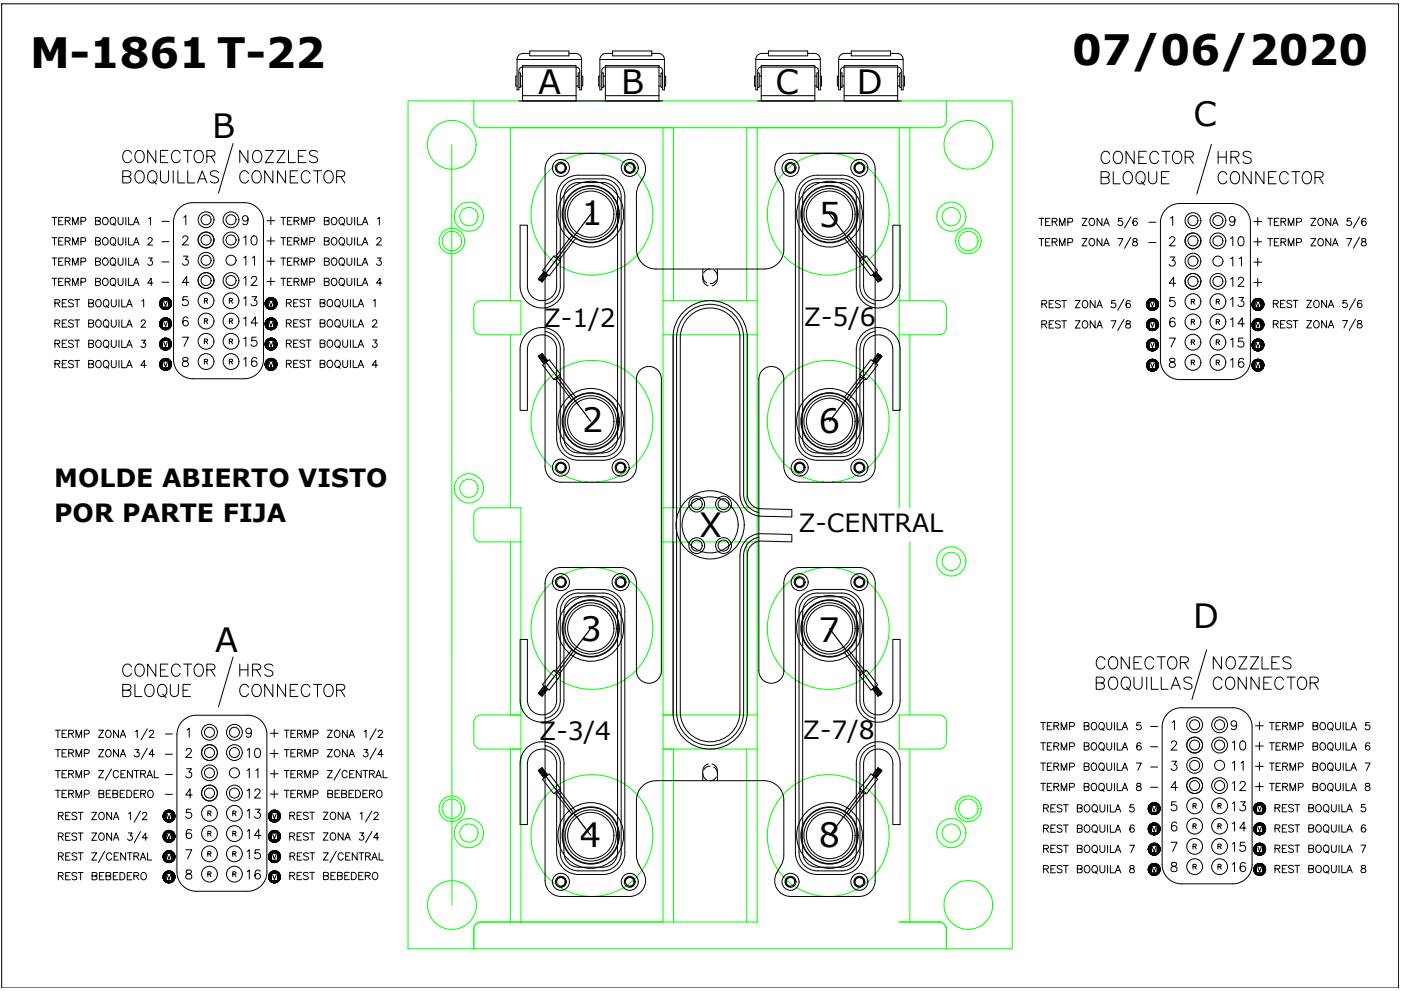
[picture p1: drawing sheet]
<svg xmlns="http://www.w3.org/2000/svg" width="594mm" height="420mm" viewBox="0 0 594 420" stroke-linecap="round" stroke-linejoin="round" font-family="sans-serif">
<defs><g id="words">
<g font-size="17.8">
<text x="12.8" y="29">M-1861 T-22</text>
<text x="454.6" y="27.6">07/06/2020</text>
</g>
<g font-size="14.2">
<text x="228.2" y="39.7">A</text>
<text x="263.4" y="39.7">B</text>
<text x="328.8" y="39.9">C</text>
<text x="363.4" y="39.7">D</text>
<text x="506.1" y="53.3">C</text>
<text x="90" y="58.5">B</text>
<text x="246.6" y="95.4">1</text>
<text x="347.2" y="96.1">5</text>
<text x="246.8" y="183.3">2</text>
<text x="347.2" y="183.6">6</text>
<text x="296.4" y="227.7">X</text>
<text x="505.9" y="266.1">D</text>
<text x="246.2" y="271.7">3</text>
<text x="347.1" y="272.1">7</text>
<text x="91.2" y="276.3">A</text>
<text x="245.8" y="359.1">4</text>
<text x="347.2" y="359.2">8</text>
</g>
<g font-size="10.7">
<text x="230.6" y="138.7">Z-1/2</text>
<text x="340.9" y="138.4">Z-5/6</text>
<text x="23" y="206.4">MOLDE ABIERTO VISTO</text>
<text x="23" y="221.2">POR PARTE FIJA</text>
<text x="338.5" y="225.5">Z-CENTRAL</text>
<text x="228.6" y="313.9">Z-3/4</text>
<text x="340.5" y="313.5">Z-7/8</text>
</g>
<g font-size="8.4">
<text x="439.2" y="106.5">TERMP ZONA 7/8</text>
<text x="536.2" y="106.5">TERMP ZONA 7/8</text>
<text x="440.6" y="132.6">REST ZONA 5/6</text>
<text x="538.7" y="132.6">REST ZONA 5/6</text>
<text x="538.7" y="141.1">REST ZONA 7/8</text>
<text x="22.2" y="323.1">TERMP ZONA 3/4</text>
<text x="119.2" y="323.1">TERMP ZONA 3/4</text>
<text x="22.2" y="332">TERMP Z/CENTRAL</text>
<text x="119.2" y="332">TERMP Z/CENTRAL</text>
<text x="121.7" y="349.6">REST ZONA 1/2</text>
<text x="23.6" y="358.4">REST ZONA 3/4</text>
<text x="121.7" y="358.4">REST ZONA 3/4</text>
</g>
<g font-size="7.5">
<text x="102" y="105.1">10</text>
<text x="520.7" y="105.5">10</text>
<text x="102" y="113.6">11</text>
<text x="520.7" y="113.9">11</text>
<text x="102" y="122.4">12</text>
<text x="520.7" y="122.8">12</text>
<text x="102" y="130.9">13</text>
<text x="520.7" y="131.2">13</text>
<text x="102" y="139.3">14</text>
<text x="520.7" y="139.7">14</text>
<text x="102" y="148.2">15</text>
<text x="520.7" y="148.5">15</text>
<text x="102" y="156.6">16</text>
<text x="520.7" y="157">16</text>
<text x="103.7" y="322.4">10</text>
<text x="521.4" y="319.3">10</text>
<text x="521.4" y="327.7">11</text>
<text x="103.7" y="330.9">11</text>
<text x="103.7" y="339.7">12</text>
<text x="521.4" y="336.5">12</text>
<text x="521.4" y="345">13</text>
<text x="103.7" y="348.2">13</text>
<text x="521.4" y="353.5">14</text>
<text x="103.7" y="356.7">14</text>
<text x="103.7" y="365.5">15</text>
<text x="521.4" y="362.3">15</text>
<text x="521.4" y="370.8">16</text>
<text x="103.7" y="373.9">16</text>
</g>
<g font-size="7.1">
<text x="20.8" y="105.5">TERMP BOQUILA 2</text>
<text x="111.8" y="105.1">+</text>
<text x="117.8" y="105.5">TERMP BOQUILA 2</text>
<text x="20.8" y="122.8">TERMP BOQUILA 4</text>
<text x="117.8" y="122.8">TERMP BOQUILA 4</text>
<text x="120.3" y="131.6">REST BOQUILA 1</text>
<text x="22.2" y="140.4">REST BOQUILA 2</text>
<text x="22.2" y="148.9">REST BOQUILA 3</text>
<text x="120.3" y="148.9">REST BOQUILA 3</text>
<text x="120.3" y="157.3">REST BOQUILA 4</text>
<text x="113.2" y="322.4">+</text>
<text x="439.9" y="319.6">TERMP BOQUILA 6</text>
<text x="536.9" y="319.6">TERMP BOQUILA 6</text>
<text x="113.2" y="339.7">+</text>
<text x="439.9" y="336.9">TERMP BOQUILA 8</text>
<text x="536.9" y="336.9">TERMP BOQUILA 8</text>
<text x="539.4" y="345.7">REST BOQUILA 5</text>
<text x="441.3" y="354.5">REST BOQUILA 6</text>
<text x="441.3" y="363">REST BOQUILA 7</text>
<text x="539.4" y="363">REST BOQUILA 7</text>
</g>
<g font-size="6.6">
<text x="20.8" y="96.7">TERMP BOQUILA 1</text>
<text x="111.8" y="96.3">+</text>
<text x="117.8" y="96.7">TERMP BOQUILA 1</text>
<text x="530.6" y="96.7">+</text>
<text x="20.8" y="113.9">TERMP BOQUILA 3</text>
<text x="111.8" y="113.6">+</text>
<text x="117.8" y="113.9">TERMP BOQUILA 3</text>
<text x="530.6" y="113.9">+</text>
<text x="111.8" y="122.1">+</text>
<text x="22.2" y="131.6">REST BOQUILA 1</text>
<text x="120.3" y="140.1">REST BOQUILA 2</text>
<text x="22.2" y="157.3">REST BOQUILA 4</text>
<text x="439.9" y="310.8">TERMP BOQUILA 5</text>
<text x="536.9" y="310.8">TERMP BOQUILA 5</text>
<text x="113.2" y="313.6">+</text>
<text x="439.9" y="328.1">TERMP BOQUILA 7</text>
<text x="536.9" y="328.1">TERMP BOQUILA 7</text>
<text x="113.2" y="330.9">+</text>
<text x="22.2" y="339.4">TERMP BEBEDERO</text>
<text x="119.2" y="339.4">TERMP BEBEDERO</text>
<text x="441.3" y="345.7">REST BOQUILA 5</text>
<text x="539.4" y="354.2">REST BOQUILA 6</text>
<text x="441.3" y="371.5">REST BOQUILA 8</text>
<text x="539.4" y="371.5">REST BOQUILA 8</text>
<text x="23.6" y="374.3">REST BEBEDERO</text>
<text x="121.7" y="374.3">REST BEBEDERO</text>
</g>
<g font-size="4.9">
<text x="68.1" y="156.6">V</text>
<text x="531.3" y="157">V</text>
<text x="532" y="370.8">V</text>
<text x="69.5" y="373.9">V</text>
<text x="114.3" y="373.9">V</text>
</g>
</g></defs>
<!-- layer: Unnamed Level 1 -->
<g fill="none" stroke="#0f0" stroke-width=".42">
<path d="M173 42.8h256.2v359.5h-256.2zM200.9 42.8v8.2a3.1 3.1 0 0 0 3.1 3.2h194.2a3.1 3.1 0 0 0 3.1-3.2v-8.2M281.1 54.2v336.7h-60.2M321.1 54.2v336.7M381.3 54.2v161.1M191.6 61.4l.1 322.3M201.8 128.4l.8-.6 1.4-.3h16.9v14.5h-16.9a3.1 3.1 0 0 1-3.1-3.1v-8.8zM216.4 127.5v-73.3h69.2v73.3M281.1 127.5h40M316.6 127.5v-73.3h69.2v73.3M381.3 127.5h16.9a3.1 3.1 0 0 1 3.1 3.1v8.3a3.1 3.1 0 0 1-3.1 3.1h-16.9M216.4 142v73.3"/>
<path d="M281.1 142h40M285.6 142v73.3M316.6 142v73.3M385.8 142v73.3M281.1 215.3h40M216.4 229.8v73.3M220.9 229.8h-16.9a3 3 0 0 1-3.1-3.1v-8.3a3.1 3.1 0 0 1 3.1-3.1h16.9v175.6M281.1 229.8h40M285.6 229.8v73.3M316.6 229.8v73.3M385.8 229.8v73.3M216.4 317.6v73.3"/>
<path d="M220.9 303.1h-16.9a3 3 0 0 0-3.1 3.1v8.3a3.1 3.1 0 0 0 3.1 3.1h16.9M281.1 317.6h40M281.1 303.1h40M285.6 317.6v73.3M316.6 317.6v73.3M381.3 303.1h16.9a3 3 0 0 1 3.1 3.1v8.3a3.1 3.1 0 0 1-3.1 3.1h-16.9zM385.8 317.6v73.3M220.9 390.9h-16.9a3.1 3.1 0 0 0-3.1 3.1v8.3v-8.3a3.1 3.1 0 0 1 3.1-3.1h117.1M220.9 390.9h.1M321.1 390.9h.1M381.3 390.9h16.9zM398.2 390.9a3.1 3.1 0 0 1 3.1 3.1v8.3"/>
<circle cx="191.6" cy="61.4" r="10.3"/>
<circle cx="410.6" cy="61.4" r="10.3"/>
<circle cx="198.8" cy="91.9" r="6.2"/>
<circle cx="198.8" cy="91.9" r="3.9"/>
<circle cx="251" cy="90.8" r="25.8"/>
<circle cx="351.2" cy="90.8" r="25.8"/>
<circle cx="403.4" cy="91.8" r="3.9"/>
<circle cx="403.4" cy="91.9" r="6.2"/>
<circle cx="191.6" cy="102.2" r="5.4"/>
<circle cx="191.6" cy="102.2" r="4.1"/>
<circle cx="410.6" cy="102.2" r="4.1"/>
<circle cx="410.6" cy="102.2" r="5.4"/>
<circle cx="251" cy="178.6" r="25.8"/>
<circle cx="351.2" cy="178.6" r="25.8"/>
<circle cx="198.8" cy="207" r="3.9"/>
<circle cx="198.8" cy="207" r="6.2"/>
<circle cx="403.4" cy="238" r="3.9"/>
<circle cx="403.4" cy="238" r="6.2"/>
<circle cx="251" cy="266.4" r="25.8"/>
<circle cx="351.2" cy="266.4" r="25.8"/>
<circle cx="191.6" cy="342.9" r="4.1"/>
<circle cx="191.6" cy="342.9" r="5.4"/>
<circle cx="198.8" cy="353.2" r="6.2"/>
<circle cx="198.8" cy="353.2" r="3.9"/>
<circle cx="251" cy="354.2" r="25.8"/>
<circle cx="351.2" cy="354.2" r="25.8"/>
<circle cx="403.4" cy="353.2" r="3.9"/>
<circle cx="403.4" cy="353.2" r="6.2"/>
<circle cx="410.6" cy="342.9" r="4.1"/>
<circle cx="410.6" cy="342.9" r="5.4"/>
<circle cx="191.7" cy="383.7" r="10.3"/>
<circle cx="410.6" cy="383.7" r="10.3"/>
</g>
<!-- layer: Manifold -->
<g fill="none" stroke="#000" stroke-width=".42">
<path d="M298 114.1v4.1a3 3 0 0 0 2.3 3M304.2 114.1v4.1a3 3 0 0 1-2.3 3M280.4 160.7v123.7M280.5 160.7a5.3 5.3 0 0 0-5.3-5.3 5.3 5.3 0 0 0-5.3 5.3v37a6.8 6.8 0 0 1-6.7 6.8l-25.4-.1a6.7 6.7 0 0 1-6.7-6.7v-126a6.7 6.7 0 0 1 6.7-6.7h29.2a6.7 6.7 0 0 1 5.8 10.1l-2.1 3.7-.8 3v24a8.3 8.3 0 0 0 8.2 8.3h46a8.3 8.3 0 0 0 8.3-8.3l-.1-24-.3-1.8-.8-1.7a14 14 0 0 1-2.6-5.4 6.7 6.7 0 0 1 6.6-7.9h29.2a6.7 6.7 0 0 1 6.7 6.7v126a6.8 6.8 0 0 1-6.7 6.8l-25.3-.1a6.7 6.7 0 0 1-6.7-6.7v-37a5.3 5.3 0 0 0-5.3-5.3 5.3 5.3 0 0 0-5.3 5.3v123.7a5.3 5.3 0 0 0 5.3 5.3 5.3 5.3 0 0 0 5.3-5.3v-37.1a6.7 6.7 0 0 1 6.7-6.7h25.3a6.7 6.7 0 0 1 6.7 6.7v126.1a6.7 6.7 0 0 1-6.7 6.7h-29.2a6.7 6.7 0 0 1-5.8-10.1l2.1-3.8 .8-2.9 .1-24a8.3 8.3 0 0 0-8.3-8.3h-46a8.3 8.3 0 0 0-8.2 8.3v23.3l.3 2.5 .8 1.7a13.5 13.5 0 0 1 2.7 5.4 6.7 6.7 0 0 1-6.7 7.9h-29.2a6.8 6.8 0 0 1-6.7-6.8v-126a6.7 6.7 0 0 1 6.7-6.7h25.4a6.7 6.7 0 0 1 6.7 6.7v37.1a5.3 5.3 0 0 0 5.3 5.3 5.3 5.3 0 0 0 5.3-5.3M300.3 323.9a3.1 3.1 0 0 0-2.3 3v4.1M301.9 323.9a3.1 3.1 0 0 1 2.3 3v4.1"/>
<circle cx="237.8" cy="71.2" r="3.6"/>
<circle cx="237.8" cy="71.2" r="2.32"/>
<circle cx="267" cy="71.2" r="3.6"/>
<circle cx="267" cy="71.2" r="2.32"/>
<circle cx="335.2" cy="71.2" r="3.6"/>
<circle cx="335.2" cy="71.2" r="2.32"/>
<circle cx="364.4" cy="71.2" r="3.6"/>
<circle cx="364.4" cy="71.2" r="2.32"/>
<circle cx="237.8" cy="198.3" r="3.6"/>
<circle cx="237.8" cy="198.3" r="2.32"/>
<circle cx="263.2" cy="198.3" r="3.6"/>
<circle cx="263.2" cy="198.3" r="2.32"/>
<circle cx="339.1" cy="198.3" r="3.6"/>
<circle cx="339.1" cy="198.3" r="2.32"/>
<circle cx="364.4" cy="198.3" r="3.6"/>
<circle cx="364.4" cy="198.3" r="2.32"/>
<circle cx="237.8" cy="246.8" r="3.6"/>
<circle cx="237.8" cy="246.8" r="2.32"/>
<circle cx="263.2" cy="246.8" r="3.6"/>
<circle cx="263.2" cy="246.8" r="2.32"/>
<circle cx="339.1" cy="246.8" r="3.6"/>
<circle cx="339.1" cy="246.8" r="2.32"/>
<circle cx="364.4" cy="246.8" r="3.6"/>
<circle cx="364.4" cy="246.8" r="2.32"/>
<circle cx="237.8" cy="373.9" r="3.6"/>
<circle cx="237.8" cy="373.9" r="2.32"/>
<circle cx="267" cy="373.9" r="3.6"/>
<circle cx="267" cy="373.9" r="2.32"/>
<circle cx="335.2" cy="373.9" r="3.6"/>
<circle cx="335.2" cy="373.9" r="2.32"/>
<circle cx="364.4" cy="373.9" r="3.6"/>
<circle cx="364.4" cy="373.9" r="2.32"/>
</g>
<!-- layer: Heater -->
<g fill="none" stroke="#000" stroke-width=".42">
<path d="M265 83.6v102.3M265 83.6a9.3 9.3 0 0 0-9.3-9.3h-10.4a9.3 9.3 0 0 0-9.3 9.3v37.7a6.2 6.2 0 0 1-6.2 6.2 6.2 6.2 0 0 1-6.2-6.2v-25.8h-3.1v25.8a9.3 9.3 0 0 0 9.3 9.3 9.3 9.3 0 0 0 9.3-9.3v-37.7a6.2 6.2 0 0 1 6.2-6.2h10.4a6.2 6.2 0 0 1 6.2 6.2v102.3a6.2 6.2 0 0 1-6.2 6.1l-10.4 .1a6.2 6.2 0 0 1-6.2-6.3v-37.6a9.3 9.3 0 0 0-9.3-9.4 9.3 9.3 0 0 0-9.3 9.3v25.9h3.1v-25.8a6.2 6.2 0 0 1 6.2-6.2 6.2 6.2 0 0 1 6.2 6.1v37.8a9.3 9.3 0 0 0 9.3 9.2h10.4a9.3 9.3 0 0 0 9.3-9.3M366.2 83.6v37.7M366.2 83.6a9.3 9.3 0 0 0-9.3-9.3h-10.3a9.3 9.3 0 0 0-9.3 9.3v102.2a9.3 9.3 0 0 0 9.3 9.3h10.3a9.3 9.3 0 0 0 9.3-9.3M231.1 128.9a7.8 7.8 0 0 0 6.5-7.6v-37.7a7.8 7.8 0 0 1 7.7-7.8h10.4a7.7 7.7 0 0 1 7.7 7.8v102.3a7.7 7.7 0 0 1-7.7 7.7h-10.4a7.8 7.8 0 0 1-7.7-7.8v-37.6a7.7 7.7 0 0 0-6.5-7.7M366.2 121.3a6.2 6.2 0 0 0 6.2 6.2 6.2 6.2 0 0 0 6.2-6.2v-25.8h3.1v25.8M371.1 128.9a7.8 7.8 0 0 1-6.5-7.6v-37.7a7.7 7.7 0 0 0-7.7-7.8h-10.3a7.7 7.7 0 0 0-7.8 7.8v102.3a7.8 7.8 0 0 0 7.8 7.7h10.3a7.8 7.8 0 0 0 7.8-7.8l-.1-37.6a7.8 7.8 0 0 1 6.5-7.7M381.7 121.3a9.3 9.3 0 0 1-9.3 9.3 9.3 9.3 0 0 1-9.3-9.3v-37.7a6.2 6.2 0 0 0-6.2-6.2h-10.3a6.2 6.2 0 0 0-6.2 6.2v102.3a6.2 6.2 0 0 0 6.2 6.1l10.3 .1a6.2 6.2 0 0 0 6.2-6.3v-37.6a9.3 9.3 0 0 1 9.3-9.4 9.3 9.3 0 0 1 9.3 9.3M366.2 148.2v37.7M366.2 148.1a6.2 6.2 0 0 1 6.2-6.1 6.2 6.2 0 0 1 6.2 6.2v25.8h3.1v-25.8M321.8 215.7l14 .3v3.2l-14-.4M321.8 217.3a7.8 7.8 0 0 1-6.5-7.7v-66.4a14.2 14.2 0 0 0-14.2-14.2 14.2 14.2 0 0 0-14.2 14.2v158.7a14.2 14.2 0 0 0 14.2 14.2 14.2 14.2 0 0 0 14.2-14.3v-66.3a7.8 7.8 0 0 1 6.5-7.7"/>
<path d="M321.8 218.8a9.3 9.3 0 0 1-8-9.2v-66.4a12.6 12.6 0 0 0-12.7-12.6 12.6 12.6 0 0 0-12.6 12.6v158.6a12.6 12.6 0 0 0 12.6 12.7 12.6 12.6 0 0 0 12.7-12.6v-66.5a9.3 9.3 0 0 1 8-9.2M321.8 215.7a6.2 6.2 0 0 1-4.9-6.1v-66.4a15.8 15.8 0 0 0-15.8-15.7 15.8 15.8 0 0 0-15.7 15.7v158.7a15.8 15.8 0 0 0 15.7 15.7 15.8 15.8 0 0 0 15.8-15.8v-66.3a6.2 6.2 0 0 1 4.9-6.1M321.8 226.2l14 .4v3.1l-14-.3M265 259.2v102.3M265 259.2a9.3 9.3 0 0 0-9.3-9.3h-10.4a9.3 9.3 0 0 0-9.3 9.3v37.7a6.2 6.2 0 0 1-6.2 6.2 6.2 6.2 0 0 1-6.2-6.2v-25.8h-3.1v25.8a9.3 9.3 0 0 0 9.3 9.3 9.3 9.3 0 0 0 9.3-9.3v-37.7a6.2 6.2 0 0 1 6.2-6.2h10.4a6.2 6.2 0 0 1 6.2 6.2v102.3a6.2 6.2 0 0 1-6.2 6.2h-10.4a6.2 6.2 0 0 1-6.2-6.2v-37.7a9.3 9.3 0 0 0-9.3-9.3 9.3 9.3 0 0 0-9.3 9.3v25.8h3.1v-25.8a6.2 6.2 0 0 1 6.2-6.2 6.2 6.2 0 0 1 6.2 6.2v37.7a9.3 9.3 0 0 0 9.3 9.3h10.4a9.3 9.3 0 0 0 9.3-9.3M366.2 259.2v37.7M366.2 259.2a9.3 9.3 0 0 0-9.3-9.3h-10.3a9.3 9.3 0 0 0-9.3 9.3v102.3a9.3 9.3 0 0 0 9.3 9.3h10.3a9.3 9.3 0 0 0 9.3-9.3M366.2 296.9a6.2 6.2 0 0 0 6.2 6.2 6.2 6.2 0 0 0 6.2-6.2v-25.8h3.1v25.8M381.7 296.9a9.3 9.3 0 0 1-9.3 9.3 9.3 9.3 0 0 1-9.3-9.3v-37.7a6.2 6.2 0 0 0-6.2-6.2h-10.3a6.2 6.2 0 0 0-6.2 6.2v102.3a6.2 6.2 0 0 0 6.2 6.2h10.3a6.2 6.2 0 0 0 6.2-6.2v-37.7a9.3 9.3 0 0 1 9.3-9.3 9.3 9.3 0 0 1 9.3 9.3M231.1 304.6a7.7 7.7 0 0 0 6.5-7.7v-37.7a7.7 7.7 0 0 1 7.7-7.7l10.4-.1a7.7 7.7 0 0 1 7.7 7.8v102.3a7.8 7.8 0 0 1-7.7 7.7h-10.4a7.8 7.8 0 0 1-7.7-7.7v-37.7a7.8 7.8 0 0 0-6.5-7.7M371.1 304.6a7.8 7.8 0 0 1-6.5-7.7l.1-37.7a7.7 7.7 0 0 0-7.8-7.7l-10.3-.1a7.8 7.8 0 0 0-7.8 7.8v102.3a7.8 7.8 0 0 0 7.8 7.7h10.3a7.7 7.7 0 0 0 7.7-7.7v-37.7a7.8 7.8 0 0 1 6.5-7.7M366.2 323.8v37.7"/>
<path d="M366.2 323.8a6.2 6.2 0 0 1 6.2-6.2 6.2 6.2 0 0 1 6.2 6.2v25.8h3.1v-25.8"/>
</g>
<!-- layer: Mold -->
<g fill="none" stroke="#000" stroke-width=".42">
<path d="M237.8 69.1a2.06 2.06 0 0 1 2.1 2.1 2.06 2.06 0 0 1-2.1 2.1 2.06 2.06 0 0 1-2-2.1M267 69.1a2.06 2.06 0 0 1 2.1 2.1 2.06 2.06 0 0 1-2.1 2.1 2.06 2.06 0 0 1-2-2.1M335.2 69.1a2.06 2.06 0 0 0-2.1 2.1 2.06 2.06 0 0 0 2.1 2.1 2.06 2.06 0 0 0 2.1-2.1M364.4 69.1a2.06 2.06 0 0 0-2.1 2.1 2.06 2.06 0 0 0 2.1 2.1 2.06 2.06 0 0 0 2.1-2.1M298 117.2a3.1 3.1 0 0 0 1.6 2.7M301.1 114.1a3 3 0 0 0-2.7 1.5M302.6 114.5l1.3 1.2 .3 1.5M303.8 118.7l-.9 1-1.8 .6M235.8 198.3a2.06 2.06 0 0 1 2-2.1 2.06 2.06 0 0 1 2.1 2.1 2.06 2.06 0 0 1-2.1 2M261.1 198.3a2.06 2.06 0 0 1 2.1-2.1 2.06 2.06 0 0 1 2 2.1 2.06 2.06 0 0 1-2 2M341.2 198.3a2.06 2.06 0 0 0-2.1-2.1 2.06 2.06 0 0 0-2.1 2.1 2.06 2.06 0 0 0 2.1 2M366.5 198.3a2.06 2.06 0 0 0-2.1-2.1 2.06 2.06 0 0 0-2.1 2.1 2.06 2.06 0 0 0 2.1 2"/>
<path d="M237.8 244.7a2.06 2.06 0 0 1 2.1 2.1 2.06 2.06 0 0 1-2.1 2.1 2.06 2.06 0 0 1-2-2.1M263.2 244.7a2.06 2.06 0 0 1 2 2.1 2.06 2.06 0 0 1-2 2.1 2.06 2.06 0 0 1-2.1-2.1M339.1 244.7a2.06 2.06 0 0 0-2.1 2.1 2.06 2.06 0 0 0 2.1 2.1 2.06 2.06 0 0 0 2.1-2.1M364.4 244.7a2.06 2.06 0 0 0-2.1 2.1 2.06 2.06 0 0 0 2.1 2.1 2.06 2.06 0 0 0 2.1-2.1M298 327.9a3.1 3.1 0 0 0 1.6 2.7M301.1 324.8a3 3 0 0 0-2.7 1.6M302.6 325.2l1.3 1.3 .3 1.4M303.8 329.4l-.9 1-1.8 .6M235.8 373.9a2.06 2.06 0 0 1 2-2.1 2.06 2.06 0 0 1 2.1 2.1 2.06 2.06 0 0 1-2.1 2M265 373.9a2.06 2.06 0 0 1 2-2.1 2.06 2.06 0 0 1 2.1 2.1 2.06 2.06 0 0 1-2.1 2M337.3 373.9a2.06 2.06 0 0 0-2.1-2.1 2.06 2.06 0 0 0-2.1 2.1 2.06 2.06 0 0 0 2.1 2M366.5 373.9a2.06 2.06 0 0 0-2.1-2.1 2.06 2.06 0 0 0-2.1 2.1 2.06 2.06 0 0 0 2.1 2"/>
<circle cx="237.8" cy="71.2" r="1.81"/>
<circle cx="267" cy="71.2" r="1.81"/>
<circle cx="335.2" cy="71.2" r="1.81"/>
<circle cx="364.4" cy="71.2" r="1.81"/>
<circle cx="250.5" cy="90.8" r="12.1"/>
<circle cx="250.5" cy="90.8" r="11.9"/>
<circle cx="250.5" cy="90.8" r="10.8"/>
<circle cx="250.5" cy="90.8" r="9.8"/>
<circle cx="351.7" cy="90.8" r="12.1"/>
<circle cx="351.7" cy="90.8" r="11.9"/>
<circle cx="351.7" cy="90.8" r="10.8"/>
<circle cx="351.7" cy="90.8" r="9.8"/>
<circle cx="250.5" cy="178.6" r="12.1"/>
<circle cx="250.5" cy="178.6" r="11.9"/>
<circle cx="250.5" cy="178.6" r="10.8"/>
<circle cx="250.5" cy="178.6" r="9.8"/>
<circle cx="351.7" cy="178.6" r="12.1"/>
<circle cx="351.7" cy="178.6" r="11.9"/>
<circle cx="351.7" cy="178.6" r="10.8"/>
<circle cx="351.7" cy="178.6" r="9.8"/>
<circle cx="237.8" cy="198.3" r="1.81"/>
<circle cx="263.2" cy="198.3" r="1.81"/>
<circle cx="339.1" cy="198.3" r="1.81"/>
<circle cx="364.4" cy="198.3" r="1.81"/>
<circle cx="237.8" cy="246.8" r="1.81"/>
<circle cx="263.2" cy="246.8" r="1.81"/>
<circle cx="339.1" cy="246.8" r="1.81"/>
<circle cx="364.4" cy="246.8" r="1.81"/>
<circle cx="250.5" cy="266.4" r="12.1"/>
<circle cx="250.5" cy="266.4" r="11.9"/>
<circle cx="250.5" cy="266.4" r="10.8"/>
<circle cx="250.5" cy="266.4" r="9.8"/>
<circle cx="351.7" cy="266.4" r="12.1"/>
<circle cx="351.7" cy="266.4" r="11.9"/>
<circle cx="351.7" cy="266.4" r="10.8"/>
<circle cx="351.7" cy="266.4" r="9.8"/>
<circle cx="250.5" cy="354.2" r="12.1"/>
<circle cx="250.5" cy="354.2" r="11.9"/>
<circle cx="250.5" cy="354.2" r="10.8"/>
<circle cx="250.5" cy="354.2" r="9.8"/>
<circle cx="351.7" cy="354.2" r="12.1"/>
<circle cx="351.7" cy="354.2" r="11.9"/>
<circle cx="351.7" cy="354.2" r="10.8"/>
<circle cx="351.7" cy="354.2" r="9.8"/>
<circle cx="237.8" cy="373.9" r="1.81"/>
<circle cx="267" cy="373.9" r="1.81"/>
<circle cx="335.2" cy="373.9" r="1.81"/>
<circle cx="364.4" cy="373.9" r="1.81"/>
</g>
<!-- layer: Nozzle -->
<g fill="none" stroke="#000" stroke-width=".42">
<path d="M242.6 99.7l-6.8 8.8 1.7 1.2M359.6 99.7l6.8 8.8-1.6 1.2M228.4 118.5h1.2M228.5 118v.5M228.5 118h1.6M229 117.3v.7M229 118.5v.5M229.5 116.6v.8M229.5 116.9h1.6M229.6 118v1.3M229.6 119h.7M229.8 119.5h.1"/>
<path d="M230.1 116v.9M230.1 117.4v1.6M230.1 116.4h1.6M230.1 118.5h.6M230.6 115.3h.1M230.6 115.3v1.1M230.6 116.9v1.6M230.6 115.9h.9M230.6 117.4h-1.6M230.7 115.2l-2.4 3.1 1.6 1.3M231.1 115.6v.3M231.1 116.4v1.6h-.5"/>
<path d="M231.1 117.4h.4M231.7 116v1.3M231.7 116.9h.3M232.2 116.4v.2M232.2 116.4h.1M232.3 116.5l-2.4 3.1M235.8 108.5l-1.1 .1 2.9 2.2-4.7 6.1-2.9-2.2 4.7-6.1M237.5 109.7l.1 1.1M244.2 100.9l-6.7 8.8M358 100.9l6.8 8.8M364.8 109.7l-.2 1.1M366.4 108.5l1.1 .1-2.9 2.2 4.7 6.1 2.9-2.2-4.7-6.1"/>
<path d="M369.9 116.5l2.4 3.1 1.6-1.3M370 116.5l.4 .1M370.9 117.7h.4M371 116.6l1.5 .2M371 116.1l-.5-.1-.1 1 1.5 .3M371.1 115.6l.5 .1M371.1 115.6l-.2 1.6M371.3 118.3l1.5 .2M371.4 117.2l-.1 1M371.5 116.2l.9 .1M371.6 115.2l2.3 3.1M371.7 115.3l-.2 1.4"/>
<path d="M371.8 118.8l.4 .1M371.9 117.8l1.5 .2M372 116.8l-.2 1.5M372.1 115.9v.3M372.2 119.4l.3 .1M372.3 118.4l-.1 1M372.5 117.4l.8 .1M372.6 116.5l-.2 1.4M372.8 119h.3M372.9 117.9l-.2 1.3M373 117.1v.3M373.4 118.5l.4 .1"/>
<path d="M373.5 117.7l-.2 1.2M373.9 118.3v.1M228.3 151.1v.1M228.5 150.9h.4M228.8 151.4l1.6 .3M228.9 150.5l-.1 1.3M228.9 152l.9 .1M229.1 150.4l.4 .1M229.2 152v.4M229.4 151l1.5 .2M229.5 150.2l-.2 1.3M229.7 152.6l1.6 .2"/>
<path d="M229.8 150h.2M229.8 153.2l.9 .1M229.8 151.6l-.1 1.3M230 150.5l.4 .1M230 150.1l-.1 1M230.2 153.2l-.1 .3M230.3 152.2l1.5 .2M230.4 151.1l-.2 1.6M230.6 153.8l.6 .1M230.7 152.8l-.1 1.3M230.9 151.7l.5 .1M230.9 151.2l-.1 1"/>
<path d="M231.3 152.3l-.2 1.6M231.8 152.9l.5 .1-2.4-3.2-1.3 .9-.3 .4 2.4 3.2M231.8 152.4l-.1 1-.5-.1M237.5 159.7l-1.7 1.3 6.8 8.7M237.5 159.7l6.7 8.8M237.6 158.7l-.1 1M364.6 158.7l.2 1M364.8 159.7l1.6 1.3-6.8 8.7M364.8 159.7l-6.8 8.8M370 152.9h1.3M370.2 152.6v.3M370.4 152.4h1.4"/>
<path d="M370.5 153.5h.3M370.8 151.9v.5M370.8 152.9v.7M370.8 151.9h1.5M371.3 151.2v.7M371.3 152.4v1.6h.5M371.3 151.4h1.6M371.3 153.5h.9M371.8 151.9v1.6M371.8 150.6v.8M371.8 150.8h1.6M371.8 152.9h.8"/>
<path d="M372.3 149.9v.9M372.3 151.4v1.5M372.3 150.3h.5M372.3 152.4h.7M372.9 150.8v1.6M373.4 150.6v1.3h-.5M373.8 151.3l-.4 .1M373.9 151.1v.1M373.9 151.1l-1.6-1.3-2.4 3.2M373.9 151.1l-2.3 3.2M234.7 160.8l-4.7-6.1 2.9-2.2 4.7 6.1-2.9 2.2 1.1 .2M367.5 160.8l4.7-6.1-2.9-2.2-4.7 6.1 2.9 2.2-1.1 .2"/>
<path d="M242.6 275.3l-6.8 8.8 1.7 1.2 6.7-8.8M359.6 275.3l6.8 8.8-1.6 1.2-6.8-8.8M228.4 293.8h.4M228.8 293.3v1.2M228.8 294.3h1.5M228.8 293.2h.5M229.2 292.7h.6M229.3 292.7v1.6M229.3 293.8h1.6M229.8 292.2v1.6M229.8 294.3v.8M229.8 293.2h1.6"/>
<path d="M229.8 294.8h-.3M230 291.7h.9M230.3 291.7v1.5M230.3 293.8v.9M230.3 292.2h-.7M230.3 292.7h1.5M230.4 291.1h.7M230.7 290.8l-2.4 3.1 .3 .5 1.3 .8 2.4-3.1M230.9 291.1v1.6M230.9 293.2v.8M230.9 292.2h1.3M231.4 291.4v.8"/>
<path d="M231.4 292.7v.6M231.4 291.7h.4M231.9 292.2v.4M235.8 284.1l-1.1 .1 2.9 2.2-4.7 6.2-2.9-2.3 4.7-6.1M237.5 285.3l.1 1.1M364.8 285.3l-.2 1.1M366.4 284.1l1.1 .1-2.9 2.2 4.7 6.2 2.9-2.3-4.7-6.1M369.9 292.1l2.4 3.1 1.6-1.3M370 292.1l.4 .1M370.9 293.3l.4 .1M371 292.2l1.5 .3M371 291.7h-.5l-.1 1 1.5 .2"/>
<path d="M371.1 291.2l.5 .1M371.1 291.2l-.2 1.6M371.3 293.9l1.5 .2M371.4 292.8l-.1 1M371.5 291.8l.9 .1M371.6 290.8l2.3 3.1M371.7 290.9l-.2 1.4M371.8 294.5h.4M371.9 293.4l1.5 .2M372 292.4l-.2 1.6M372.1 291.5v.4M372.3 294l-.1 1 .3 .1"/>
<path d="M372.5 293l.8 .1M372.6 292.1l-.2 1.4M372.8 294.6h.3M372.9 293.6l-.2 1.2M373 292.7v.3M373.4 294.1l.4 .1M373.5 293.3l-.2 1.2M373.9 293.9v.1M228.3 326.7v.1M228.5 326.5h.4M228.8 327.1l1.6 .2M228.9 326.1l-.1 1.3"/>
<path d="M228.9 327.6l.9 .1M229.1 326l.4 .1M229.2 327.7v.3M229.4 326.6l1.5 .2-.1 1M229.5 325.9l-.2 1.2M229.7 328.2l1.6 .2M229.8 325.6l.2 .1-.1 1M229.8 328.8l.9 .1M229.8 327.2l-.1 1.4M230 326.2h.4M230.2 328.8l-.1 .4M230.3 327.8l1.5 .2-.1 1h-.5"/>
<path d="M230.4 326.7l-.2 1.6M230.6 329.4l.6 .1M230.7 328.4l-.1 1.3M230.9 327.3l.5 .1M231.3 327.9l-.2 1.6M231.8 328.5l.5 .1M232.3 328.6l-2.4-3.1-1.3 .8-.3 .5 2.4 3.1M234.7 336.5l-4.7-6.2 2.9-2.2 4.7 6.2-2.9 2.2 1.1 .1M237.5 335.3l-1.7 1.3 6.8 8.8M237.5 335.3l6.7 8.8M237.6 334.3l-.1 1.1M364.6 334.3l.2 1.1"/>
<path d="M364.8 335.3l1.6 1.3-6.8 8.8M364.8 335.3l-6.8 8.8M367.5 336.5l4.7-6.2-2.9-2.2-4.7 6.2 2.9 2.2-1.1 .1M369.9 328.6l2.4-3.1 1.6 1.3-2.3 3.1-.1-1.2M370 328.6h.1M370.2 328.2h.3M370.5 327.9v1.1M370.5 328.7h1.6M370.6 327.7h.4M371 327.2v1.5M371 329.2v.3M371 328.2h1.6"/>
<path d="M371 327.1h.5M371.5 326.6v1.6M371.5 327.7h1.6M371.5 329.2l-.7 .1M371.5 329.8h.1M371.9 326.1h.7M372.1 326.1v1.6M372.1 328.2v1M372.1 326.6h-.6M372.3 325.6h.2M372.6 325.7v1.4M372.6 327.7v.8"/>
<path d="M372.6 326.6h1.3M373.1 327.1v.8M373.2 326.1l-.1 .5M373.6 326.6v.6l-1.5-.1"/>
<circle cx="250.5" cy="90.8" r="13.9"/>
<circle cx="351.7" cy="90.8" r="13.9"/>
<circle cx="250.5" cy="178.6" r="13.9"/>
<circle cx="351.7" cy="178.6" r="13.9"/>
<circle cx="301.1" cy="222.5" r="11.9"/>
<circle cx="250.5" cy="266.4" r="13.9"/>
<circle cx="351.7" cy="266.4" r="13.9"/>
<circle cx="250.5" cy="354.2" r="13.9"/>
<circle cx="351.7" cy="354.2" r="13.9"/>
</g>
<!-- layer: center -->
<g fill="none" stroke="#000" stroke-width=".42">
<path d="M243.6 99.9l-.2 .3M243.7 99.8l-.1 .1M243.9 99.5l-.2 .3M244 99.4l-.1 .1M244.3 99l-.3 .4M244.6 98.6l-.3 .4M244.9 98.2l-.2 .3M245.2 97.8l-.2 .3M245.5 97.4l-.2 .3M245.8 97l-.2 .3M245.9 96.9l-.1 .1M246.1 96.6l-.2 .3"/>
<path d="M246.2 96.5l-.1 .1M246.4 96.2l-.2 .3M246.5 96.1v.1M246.7 95.8l-.2 .3M246.8 95.7v.1M247 95.4l-.1 .2M247.1 95.3h.1M247.4 95l-.3 .2M247.4 94.9h.1M247.7 94.5l-.2 .3M247.7 94.5h.1M248 94.1l-.2 .3"/>
<path d="M248.1 94l-.1 .1M248.3 93.7l-.2 .3M248.6 93.3l-.3 .4M248.9 92.9l-.2 .4M249.2 92.5l-.2 .4M250.2 91.2l-.9 1.2M250.3 91.1l-.1 .1M250.5 90.8l-.2 .3M351.7 90.8l.2 .3M352 91.1v.1M352.1 91.2l.5 .8M352.7 92.1l.2 .3"/>
<path d="M353 92.5l.3 .4M353.3 92.9l.3 .4M353.6 93.3l.3 .4M353.9 93.7l.2 .3M354.2 94v.1M354.3 94.1l.1 .3M354.5 94.5h.1M354.5 94.5l.3 .3M354.8 94.9h.1M354.9 95l.2 .2M355.1 95.3h.1M355.2 95.4l.2 .2"/>
<path d="M355.4 95.7l.1 .1M355.5 95.8l.2 .3M355.7 96.1l.1 .1M355.8 96.2l.2 .3M356.1 96.5v.1M356.1 96.6l.2 .3M356.4 96.9l.2 .4M356.7 97.4l1.5 2M358.3 99.4v.1M358.3 99.5l.2 .3M358.6 99.8v.1M358.6 99.9l.2 .3"/>
<path d="M229.2 118.9v.1M229.5 118.6l-.3 .3M229.5 118.5v.1M229.8 118.2l-.2 .3M229.8 118.1h.1M230.1 117.8l-.2 .2M230.2 117.7h-.1M230.4 117.4l-.2 .2M230.7 117l-.3 .3M231 116.5l-.3 .4M231.3 116.1l-.2 .4M231.4 116v.1"/>
<path d="M231.7 115.7l-.3 .3M231.7 115.6h.1M232 115.3l-.2 .2M232 115.2h.1M232.3 114.9l-.2 .2M232.4 114.8h-.1M232.6 114.5l-.2 .2M232.7 114.4h-.1M232.9 114l-.2 .3M233 114h-.1M233.2 113.6l-.2 .3M235.4 110.7l-2.1 2.9"/>
<path d="M235.5 110.6v.1M235.7 110.3l-.2 .3M235.8 110.2v.1M236 109.9l-.2 .3M236.1 109.8h.1M236.4 109.5l-.2 .2M236.4 109.4h.1M236.7 109.1l-.2 .2M236.8 109h-.1M237 108.7l-.2 .2M237.1 108.6h-.1M237.4 108.1l-.3 .4"/>
<path d="M237.7 107.7l-.3 .4M237.9 107.4l-.2 .3M238 107.3v.1M238.2 107l-.2 .3M238.3 106.9h.1M238.6 106.6l-.2 .2M238.6 106.5h.1M238.9 106.2l-.2 .2M239 106.1h-.1M239.2 105.8l-.2 .2M239.3 105.7h-.1M239.5 105.3l-.2 .3"/>
<path d="M239.6 105.2l-.1 .1M239.8 104.9l-.2 .3M239.9 104.8l-.1 .1M240.1 104.5l-.2 .3M240.2 104.4v.1M240.4 104.1l-.2 .2M242.3 101.6l-1.8 2.4M242.4 101.5v.1M242.6 101.2l-.1 .2M242.7 101.1h.1M243 100.8l-.2 .2M243 100.7h.1"/>
<path d="M243.3 100.4l-.2 .2M243.3 100.3h.1M358.9 100.3h.1M359 100.4l.1 .2M359.2 100.7h.1M359.3 100.8l.2 .2M359.5 101.1h.1M359.6 101.2l.2 .2M359.8 101.5l.1 .1M359.9 101.6l.9 1.2M360.8 102.8l.3 .4M361.2 103.3l.2 .3"/>
<path d="M361.5 103.7l.2 .2M361.7 104h.1M361.8 104.1l.2 .2M362 104.4l.1 .1M362.1 104.5l.2 .3M362.3 104.8l.1 .1M362.4 104.9l.2 .3M362.7 105.2v.1M362.7 105.3l.2 .3M363 105.7h.1M363 105.8l.2 .2M363.3 106.1h.1"/>
<path d="M363.4 106.2l.1 .2M363.6 106.5h.1M363.7 106.6l.2 .2M363.9 106.9h.1M364 107l.2 .3M364.2 107.3l.3 .4M364.5 107.7l.3 .4M364.8 108.1l.3 .4M365.2 108.6h.1M365.2 108.7l.2 .2M365.5 109h.1M365.6 109.1l.1 .2"/>
<path d="M365.8 109.4h.1M365.9 109.5l.2 .2M366.1 109.8h.1M366.2 109.9l.2 .3M366.4 110.2l.1 .1M366.5 110.3l.2 .3M366.7 110.6l.1 .1M366.8 110.7l1.8 2.5M368.7 113.2l.2 .3M368.9 113.5l.1 .1M369 113.6l.2 .3M369.2 114h.1"/>
<path d="M369.3 114l.2 .3M369.6 114.4h.1M369.6 114.5l.2 .2M369.9 114.8h.1M370 114.9l.1 .2M370.2 115.2h.1M370.3 115.3l.2 .2M370.5 115.6h.1M370.6 115.7l.2 .3M370.8 116v.1M370.9 116.1l.2 .3M371.1 116.4l.1 .1"/>
<path d="M371.2 116.5l.2 .3M371.4 116.9h.1M371.5 117l.2 .2M371.8 117.3h.1M371.8 117.4l.2 .2M372.1 117.7h.1M372.1 117.8l.2 .2M372.4 118.1h.1M372.5 118.2l.2 .3M372.7 118.5v.1M372.8 118.6l.2 .3M373 118.9v.1"/>
<path d="M373.1 119h.1M229.2 150.5h.1M229.2 150.6l.3 .2M229.5 150.9l.3 .3M229.8 151.3l.3 .4M230.1 151.7l.3 .4M230.4 152.1l.3 .4M230.7 152.5l.3 .4M231.1 153l.2 .3M231.4 153.4h.1M231.4 153.5l.3 .2M231.7 153.8v.1"/>
<path d="M231.8 153.9l.2 .2M232 154.2v.1M232.1 154.3l.2 .3M232.3 154.6l.1 .1M232.4 154.7l1.8 2.5M234.3 157.2l.2 .3M234.5 157.5l.1 .1M234.6 157.6l.2 .3M234.8 157.9l.1 .1M234.9 158l.2 .3M235.1 158.4h.1M235.2 158.5l.2 .2"/>
<path d="M235.5 158.8h.1M235.5 158.9l.2 .2M235.8 159.2h.1M235.8 159.3l.2 .2M236.1 159.6v.1M236.2 159.7l.2 .4M366.1 159.7l-.3 .4M366.1 159.6v.1M366.4 159.3l-.2 .2M366.5 159.2h-.1M366.7 158.9l-.2 .2M366.8 158.8h-.1"/>
<path d="M367 158.5l-.2 .2M367.1 158.4h-.1M367.3 158l-.2 .3M367.4 157.9v.1M367.6 157.6l-.2 .3M367.7 157.5v.1M367.9 157.2l-.1 .3M368.6 156.3l-.6 .9M369 155.9l-.3 .3M369.3 155.5l-.3 .3M369.6 155l-.3 .4M369.8 154.7l-.2 .3"/>
<path d="M369.9 154.6v.1M370.1 154.3l-.1 .3M370.2 154.2v.1M370.5 153.9l-.2 .2M370.5 153.8v.1M370.8 153.5l-.2 .2M370.8 153.4h.1M371.1 153.1l-.2 .2M371.2 153h-.1M371.4 152.6l-.2 .3M371.5 152.5l-.1 .1M371.7 152.2l-.2 .3"/>
<path d="M371.8 152.1v.1M372 151.8l-.2 .3M372.3 151.4l-.2 .4M372.7 151l-.3 .4M373 150.6l-.3 .4M373 150.5h.1M373.1 150.4h.1M236.5 160.1l.3 .4M236.8 160.5l.3 .4M237.1 160.9l.3 .4M237.4 161.4l.3 .3M237.7 161.8l.2 .2"/>
<path d="M238 162.1v.1M238 162.2l.2 .2M238.3 162.5v.1M238.4 162.6l.2 .3M238.6 162.9v.1M238.7 163l.2 .3M238.9 163.3l.1 .1M239 163.4l.2 .3M239.2 163.8h.1M239.3 163.8l.2 .3M239.5 164.2h.1M239.6 164.3l.2 .2"/>
<path d="M239.8 164.6h.1M239.9 164.7l2.1 2.7M242 167.5h.1M242.1 167.6l.2 .2M242.4 167.9v.1M242.5 168l.1 .3M242.7 168.3v.1M242.8 168.4l.2 .3M243 168.7v.1M243.1 168.8l.2 .4M243.4 169.2l.3 .4M243.7 169.7l.3 .3"/>
<path d="M244 170.1l.3 .3M244.3 170.5l.3 .4M244.7 170.9l.2 .4M245 171.3l.2 .3M245.2 171.6v.1M245.3 171.7l.2 .3M245.5 172v.1M245.6 172.1l.2 .3M245.8 172.5h.1M245.9 172.6l.2 .2M246.1 172.9h.1M246.2 173l.2 .2"/>
<path d="M246.5 173.3h.1M246.5 173.4l.2 .2M246.8 173.7v.1M246.9 173.8l.1 .3M247.1 174.1l.3 .4M247.4 174.5l.3 .4M247.7 175l.3 .3M248 175.4l.3 .3M248.3 175.8l.3 .3M248.7 176.2l.2 .4M249 176.6h.1M249 176.7l.2 .3"/>
<path d="M249.3 177v.1M249.4 177.1l.2 .3M249.6 177.4v.1M249.7 177.5l.2 .3M249.9 177.9h.1M250 178l.2 .2M250.2 178.3h.1M250.3 178.4l.2 .2M351.9 178.4l-.2 .2M352 178.3h.1M352.2 178l-.1 .2M352.3 177.9h.1"/>
<path d="M352.6 177.5l-.2 .3M352.6 177.4v.1M352.9 177.1l-.2 .3M352.9 177v.1M353.2 176.7l-.2 .3M353.3 176.6h-.1M353.6 176.2l-.3 .4M353.9 175.8l-.3 .3M354.2 175.4l-.3 .3M354.4 175.1l-.1 .2M354.8 174.6l-.3 .4M355.1 174.2l-.3 .4"/>
<path d="M355.4 173.8l-.3 .4M355.5 173.7l-.1 .1M355.7 173.4l-.2 .2M355.8 173.3h-.1M356 173l-.2 .2M356.1 172.9h.1M356.3 172.6l-.2 .2M356.4 172.5h.1M356.6 172.1l-.2 .3M356.7 172v.1M357 171.7l-.2 .3M357 171.6v.1"/>
<path d="M359.1 168.8l-2 2.8M359.2 168.7v.1M359.5 168.4l-.2 .3M359.5 168.3v.1M359.8 168l-.2 .3M359.9 167.9l-.1 .1M360.1 167.6l-.2 .2M360.2 167.5h-.1M360.8 166.7l-.6 .7M361.1 166.2l-.3 .4M361.4 165.8l-.2 .4M361.7 165.4l-.2 .4"/>
<path d="M362.1 165l-.3 .4M362.3 164.7l-.2 .2M362.4 164.6h-.1M362.6 164.3l-.2 .2M362.7 164.2h.1M362.9 163.8l-.2 .3M363 163.8h.1M363.2 163.4l-.2 .3M363.3 163.3v.1M363.5 163l-.1 .3M363.6 162.9v.1M363.9 162.6l-.2 .3"/>
<path d="M363.9 162.5v.1M364.2 162.2l-.2 .2M364.5 161.8l-.3 .4M364.8 161.4l-.3 .3M365.1 160.9l-.3 .4M365.4 160.5l-.2 .4M365.7 160.1l-.2 .4M240.4 279.7l-.2 .3M240.5 279.6v.1M240.8 279.3l-.2 .3M240.8 279.2h.1M241.1 278.9l-.2 .2"/>
<path d="M241.2 278.8h-.1M241.4 278.5l-.2 .2M241.5 278.4h-.1M241.7 278.1l-.2 .2M241.8 278h-.1M243.3 275.9l-1.5 2M243.7 275.5l-.3 .3M243.9 275.1l-.2 .3M244 275.1h-.1M244.2 274.7l-.2 .3M244.3 274.6l-.1 .1M244.5 274.3l-.2 .3"/>
<path d="M244.6 274.2v.1M244.8 273.9l-.1 .3M244.9 273.8h.1M245.2 273.5l-.2 .2M245.2 273.4h.1M245.5 273.1l-.2 .2M245.5 273h.1M245.8 272.7l-.2 .2M245.9 272.6h-.1M246.1 272.2l-.2 .3M246.2 272.1l-.1 .1M246.4 271.8l-.2 .3"/>
<path d="M246.5 271.7v.1M246.7 271.4l-.2 .3M246.8 271.3v.1M247 271l-.1 .3M247.4 270.6l-.3 .3M247.7 270.2l-.3 .3M248 269.8l-.3 .3M248.1 269.7h-.1M248.3 269.3l-.2 .3M248.4 269.2l-.1 .1M248.6 268.9l-.2 .3M248.7 268.8v.1"/>
<path d="M248.9 268.5l-.2 .3M249.2 268.1l-.2 .4M250.5 266.4l-1.2 1.6M351.7 266.4l.9 1.2M352.7 267.7l.2 .3M353 268.1l.3 .4M353.3 268.5l.2 .3M353.5 268.8l.1 .1M353.6 268.9l.2 .3M353.9 269.2v.1M353.9 269.3l.2 .3M354.2 269.7h.1"/>
<path d="M354.3 269.8l.1 .2M354.5 270.1l.3 .3M354.8 270.5l.3 .3M355.1 270.9l.3 .4M355.4 271.3l.3 .4M355.7 271.7l.3 .4M356.1 272.1l.2 .4M356.4 272.6h.1M356.4 272.7l.2 .2M356.7 273h.1M356.8 273.1l.2 .2M357 273.4h.1"/>
<path d="M357.1 273.5l.2 .2M357.3 273.8h.1M357.4 273.9l.2 .3M357.6 274.2l.1 .1M357.7 274.3l.2 .3M357.9 274.6l.1 .1M358 274.7l.2 .3M358.3 275.1l2.1 2.8M360.5 278h.1M360.5 278.1l.2 .2M360.8 278.4h.1M360.8 278.5l.2 .2"/>
<path d="M361.1 278.8h.1M361.2 278.9l.1 .2M361.4 279.2h.1M361.5 279.3l.2 .3M361.7 279.6v.1M361.8 279.7l.2 .3M229.1 294.6h.1M229.2 294.5v.1M229.5 294.2l-.3 .3M229.5 294.1v.1M229.8 293.8l-.2 .3M229.8 293.7v.1"/>
<path d="M230.1 293.4l-.2 .3M230.2 293.3h-.1M230.4 293l-.2 .2M230.5 292.9h-.1M230.7 292.6l-.2 .2M230.8 292.5h-.1M231 292.2l-.2 .2M231.1 292.1h.1M231.3 291.7l-.2 .3M233.2 289.3l-1.8 2.4M233.3 289.2h.1M233.5 288.8l-.2 .3"/>
<path d="M233.6 288.7v.1M233.9 288.4l-.3 .3M233.9 288.3v.1M234.2 288l-.2 .3M234.2 287.9v.1M234.5 287.6l-.2 .3M234.6 287.5h-.1M234.8 287.2l-.2 .2M234.9 287.1h-.1M235.5 286.3l-.6 .7M235.8 285.8l-.3 .4M236.1 285.4l-.3 .4"/>
<path d="M236.4 285l-.2 .4M236.8 284.6l-.3 .3M237 284.3l-.2 .2M237.1 284.2h-.1M237.3 283.9l-.2 .2M237.4 283.8h-.1M237.6 283.4l-.2 .3M237.7 283.4h-.1M237.9 283l-.2 .3M238 282.9v.1M238.2 282.6l-.2 .3M238.3 282.5v.1"/>
<path d="M238.6 282.2l-.2 .3M238.6 282.1h.1M238.9 281.8l-.2 .2M239 281.7h-.1M239.2 281.4l-.2 .2M239.5 281l-.3 .3M240.1 280.1l-.6 .8M240.2 280v.1M362 280l.1 .1M362.1 280.1l.3 .4M362.4 280.5l.3 .4M362.7 281l.3 .3"/>
<path d="M363 281.4l.2 .2M363.3 281.7h.1M363.4 281.8l.1 .2M363.6 282.1h.1M363.7 282.2l.2 .3M363.9 282.5v.1M364 282.6l.2 .3M364.2 282.9l.1 .1M364.3 283l.2 .3M364.5 283.4h.1M364.6 283.4l.2 .3M364.8 283.8h.1"/>
<path d="M364.9 283.9l.2 .2M365.2 284.2h.1M365.2 284.3l.2 .2M365.5 284.6l.2 .3M365.8 285l.3 .4M366.1 285.4l.3 .4M366.4 285.8l.9 1.2M367.4 287.1h.1M367.4 287.2l.2 .2M367.7 287.5h.1M367.8 287.6l.1 .3M368 287.9v.1"/>
<path d="M368.1 288l.2 .3M368.3 288.3v.1M368.4 288.4l.2 .3M368.6 288.7v.1M368.7 288.8l.2 .3M368.9 289.2h.1M369 289.3l.3 .3M369.3 289.7l.3 .3M369.6 290.1l.3 .3M370 290.5l.2 .4M370.3 290.9l.2 .4M370.6 291.3l.2 .4"/>
<path d="M370.9 291.7l.2 .3M371.1 292.1h.1M371.2 292.2l.2 .2M371.4 292.5h.1M371.5 292.6l.2 .2M371.8 292.9h.1M371.8 293l.2 .2M372.1 293.3h.1M372.1 293.4l.2 .3M372.4 293.7v.1M372.5 293.8l.2 .3M372.7 294.1v.1"/>
<path d="M372.8 294.2l.2 .3M373.1 294.6h.1M229.2 326.1l.3 .4M229.5 326.5v.1M229.6 326.6l.2 .3M229.8 326.9v.1M229.9 327l.2 .3M230.1 327.3l.1 .1M230.2 327.4l.2 .3M230.4 327.8h.1M230.5 327.9l.2 .2M230.7 328.2h.1"/>
<path d="M230.8 328.3l.2 .2M231.1 328.6h.1M231.1 328.7l.2 .2M231.4 329h.1M231.4 329.1l2.1 2.7M233.6 331.9h.1M233.6 332l.3 .3M233.9 332.3v.1M234 332.4l.2 .3M234.2 332.7v.1M234.3 332.8l.2 .3M234.5 333.2l1 1.2"/>
<path d="M235.5 334.5l.3 .3M235.8 334.9l.3 .4M236.2 335.3l.2 .4M236.5 335.7l.2 .3M236.7 336.1h.1M236.8 336.2l.2 .2M237 336.5h.1M237.1 336.6l.2 .2M237.3 336.9h.1M237.4 337l.2 .2M237.6 337.3h.1M237.7 337.4l.2 .3"/>
<path d="M238 337.7v.1M238 337.8l.2 .3M238.3 338.1v.1M238.4 338.2l.2 .3M238.6 338.5v.1M238.7 338.6l.2 .3M238.9 339h.1M239 339.1l.2 .2M239.2 339.4l.3 .3M239.5 339.8l.9 1.2M362.7 339.8l-.3 .3M363 339.4l-.3 .3"/>
<path d="M363.2 339.1l-.2 .2M363.3 339h.1M363.5 338.6l-.1 .3M363.6 338.5v.1M363.9 338.2l-.2 .3M363.9 338.1v.1M364.2 337.8l-.2 .3M364.3 337.7l-.1 .1M364.5 337.4l-.2 .3M364.6 337.3h-.1M364.8 337l-.2 .2M364.9 336.9h-.1"/>
<path d="M365.1 336.6l-.2 .2M365.2 336.5h.1M365.4 336.2l-.2 .2M365.5 336.1h.1M365.7 335.7l-.1 .3M366.1 335.3l-.3 .4M366.4 334.9l-.3 .4M367.7 333.2l-1.3 1.6M367.9 332.8l-.1 .3M368 332.7v.1M368.3 332.4l-.2 .3M368.3 332.3v.1"/>
<path d="M368.6 332l-.2 .3M368.6 331.9h.1M369 331.5l-.3 .3M369.3 331.1l-.3 .3M369.6 330.7l-.3 .3M369.9 330.2l-.3 .4M370.2 329.8l-.2 .4M370.5 329.4l-.2 .4M370.8 329.1l-.2 .3M370.8 329h.1M371.1 328.7l-.2 .2M371.2 328.6h-.1"/>
<path d="M371.4 328.3l-.2 .2M371.5 328.2h-.1M371.7 327.9l-.2 .2M371.8 327.8h.1M372 327.4l-.2 .3M372.1 327.3v.1M372.3 327l-.2 .3M372.4 326.9v.1M372.7 326.6l-.2 .3M372.7 326.5v.1M373 326.2l-.2 .3M373 326.1v.1"/>
<path d="M240.5 341v.1M240.6 341.1l.2 .3M240.8 341.4v.1M240.9 341.5l.2 .3M241.1 341.9h.1M241.2 342l.2 .2M241.4 342.3h.1M241.5 342.4l.2 .2M241.7 342.7h.1M241.8 342.8l.2 .2M242 343.1h.1M242.1 343.2l1.2 1.6"/>
<path d="M243.4 344.9l.3 .3M243.7 345.3l.3 .3M244 345.7l.2 .3M244.2 346h.1M244.3 346.1l.2 .3M244.6 346.4v.1M244.7 346.5l.1 .3M244.9 346.8v.1M245 346.9l.2 .3M245.2 347.3h.1M245.3 347.4l.2 .3M245.6 347.8l.2 .2"/>
<path d="M245.8 348.1h.1M245.9 348.2l.2 .2M246.1 348.5h.1M246.2 348.6l.2 .3M246.5 348.9v.1M246.5 349l.2 .3M246.8 349.3v.1M246.9 349.4l.1 .3M247.1 349.7l.3 .4M247.4 350.2h.1M247.5 350.3l.2 .2M247.7 350.6h.1"/>
<path d="M247.8 350.7l.2 .2M248 351h.1M248.1 351.1l.2 .2M248.3 351.4h.1M248.4 351.5l.2 .3M248.7 351.8v.1M248.7 351.9l.2 .3M249 352.2v.1M249 352.3l.2 .3M249.3 352.6l1.2 1.6M352.6 353.1l-.9 1.1M352.9 352.6l-.2 .4"/>
<path d="M353.2 352.3l-.2 .3M353.3 352.2l-.1 .1M353.5 351.9l-.2 .3M353.6 351.8l-.1 .1M353.8 351.5l-.2 .3M353.9 351.4h.1M354.1 351.1l-.2 .2M354.2 351h.1M354.4 350.7l-.1 .2M354.5 350.6h.1M354.8 350.3l-.3 .2M354.8 350.2h.1"/>
<path d="M355.1 349.8l-.2 .3M355.4 349.4l-.3 .4M355.7 349l-.3 .4M356 348.6l-.3 .4M356.3 348.2l-.2 .3M356.6 347.8l-.2 .3M357 347.4l-.3 .3M357 347.3h.1M357.3 346.9l-.2 .3M357.3 346.8v.1M357.6 346.5l-.2 .3M357.7 346.4l-.1 .1"/>
<path d="M357.9 346.1l-.2 .3M358 346h-.1M360.1 343.2l-2.1 2.8M360.2 343.1h-.1M360.4 342.8l-.2 .2M360.5 342.7h.1M360.7 342.4l-.2 .2M360.8 342.3h.1M361 342l-.2 .2M361.1 341.9h.1M361.3 341.5l-.1 .3M361.4 341.4v.1"/>
<path d="M361.7 341.1l-.2 .3M361.7 341v.1M362.1 340.6l-.3 .4M362.4 340.2l-.3 .4"/>
</g>
<!-- layer: Accessories -->
<g fill="none" stroke="#000" stroke-width=".42">
<circle cx="295.4" cy="213.7" r="3.4"/>
<circle cx="295.4" cy="213.7" r="2.32"/>
<circle cx="306.8" cy="213.7" r="3.4"/>
<circle cx="306.8" cy="213.7" r="2.32"/>
<circle cx="295.4" cy="231.3" r="3.4"/>
<circle cx="295.4" cy="231.3" r="2.32"/>
<circle cx="301.1" cy="222.5" r="14.5"/>
<circle cx="306.8" cy="231.3" r="3.4"/>
<circle cx="306.8" cy="231.3" r="2.32"/>
</g>
<path d="M221.6 27.8h22.7v15h-22.7zM256.7 27.8h22.7v15h-22.7zM322.8 27.8h22.7v15h-22.7zM357.9 27.8h22.7v15h-22.7zM221.6 40.6h22.7M256.7 40.6h22.7M322.8 40.6h22.7M357.9 40.6h22.7" fill="none" stroke="#000" stroke-width=".42"/>
<!-- layer: 8 -->
<g fill="none" stroke="#000" stroke-width=".42">
<path d="M219.3 32.3h-.6v4.1h.6M219.3 25.2h27.3M220 30.9h.7v6.2h-.7M220.7 32.3h.9M220.7 36.4h.9M224.6 21.6h16.6v2.1h-16.6zM224.6 22.6h-2.8a2.58 2.58 0 0 0-2.5 2.6v12.9h.7v-8.1a1.54 1.54 0 0 1 1.6-1.6h22.7a1.54 1.54 0 0 1 1.5 1.6v8.1h.8v-12.9a2.57 2.57 0 0 0-2.6-2.6h-2.8M244.3 32.3h.9M244.3 36.4h.9M245.8 30.9h-.6v6.2h.6M246.6 32.3h.5v4.1h-.5M254.4 32.3h-.5v4.1h.5"/>
<path d="M254.4 25.2h27.3M255.2 30.9h.6v6.2h-.6M255.8 32.3h.9M255.8 36.4h.9M259.7 21.6h16.7v2.1h-16.7zM259.7 22.6h-2.8a2.62 2.62 0 0 0-2.5 2.6v12.9h.8v-8.1a1.54 1.54 0 0 1 1.5-1.6h22.7a1.54 1.54 0 0 1 1.6 1.6v8.1h.7v-12.9a2.57 2.57 0 0 0-2.5-2.6h-2.8M279.4 32.3h.9M279.4 36.4h.9M281 30.9h-.7v6.2h.7M281.7 32.3h.6v4.1h-.6M320.5 32.3h-.5v4.1h.5M320.5 25.2h27.4"/>
<path d="M321.3 30.9h.6v6.2h-.6M321.9 32.3h.9M321.9 36.4h.9M325.8 21.6h16.7v2.1h-16.7zM325.8 22.6h-2.7a2.58 2.58 0 0 0-2.6 2.6v12.9h.8v-8.1a1.54 1.54 0 0 1 1.5-1.6h22.7a1.57 1.57 0 0 1 1.6 1.6v8.1h.8v-12.9a2.62 2.62 0 0 0-2.6-2.6h-2.8M345.5 32.3h.9M345.5 36.4h.9M347.1 30.9h-.7v6.2h.7M347.9 32.3h.5v4.1h-.5M355.6 32.3h-.5v4.1h.5M355.6 25.2h27.4M356.4 30.9h.6v6.2h-.6"/>
<path d="M357 32.3h.9M357 36.4h.9M361 21.6h16.6v2.1h-16.6zM361 22.6h-2.8a2.58 2.58 0 0 0-2.6 2.6v12.9h.8v-8.1a1.54 1.54 0 0 1 1.5-1.6h22.7a1.54 1.54 0 0 1 1.6 1.6v8.1h.8v-12.9a2.57 2.57 0 0 0-2.6-2.6h-2.8M380.6 32.3h.9M380.6 36.4h.9M382.2 30.9h-.7v6.2h.7M383 32.3h.5v4.1h-.5"/>
</g>
<!-- layer: 0 -->
<path d="M.7 1.6h592.4v417.3h-592.4zM220 42.8h61M321.3 42.8h60.9" fill="none" stroke="#000" stroke-width=".42"/>
<!-- layer: HI-GC -->
<g fill="none" stroke="#000" stroke-width=".42">
<path d="M52.1 74.9l2.9-.3a1.17 1.17 0 0 0 0-2l-2.9-.2v5.2h2.2a1.36 1.36 0 0 0 1.3-1.4 1.36 1.36 0 0 0-1.3-1.3M55.7 65a1.9 1.9 0 0 0-2.1-1.2 1.9 1.9 0 0 0-1.5 2 2.25 2.25 0 0 0 .4 2.4 2.25 2.25 0 0 0 2.5 .5l.7-1M57.7 64.5a1.91 1.91 0 0 1 2.2-.6 1.91 1.91 0 0 1 1.3 1.9 2.26 2.26 0 0 1-.5 2.4 2.26 2.26 0 0 1-2.5 .5 3.2 3.2 0 0 1-.5-4.2zM58.2 72.6a2.38 2.38 0 0 1 2.8 .9 2.38 2.38 0 0 1-.1 2.8 1.9 1.9 0 0 1-2.2 1.3 1.9 1.9 0 0 1-1.5-2 3.1 3.1 0 0 1 1-3zM63.6 72.6a2.39 2.39 0 0 1 2.8 .9 2.39 2.39 0 0 1-.1 2.8 1.91 1.91 0 0 1-2.2 1.3 1.91 1.91 0 0 1-1.5-2 3.2 3.2 0 0 1 1-3zM64.8 76.6l1.5 1.5M66.1 63.8v5.2l-3.5-5.2v5.2M68 72.4v3.7a1.74 1.74 0 0 0 1.8 1.5 1.74 1.74 0 0 0 1.7-1.5v-3.7M68 66.2h2M71.2 63.8h-3.2v5.2h3.2M73.5 72.4v5.2M75.4 72.4v5.2h3"/>
<path d="M76.4 65a1.9 1.9 0 0 0-2.2-1.2 1.9 1.9 0 0 0-1.5 2 2.25 2.25 0 0 0 .5 2.4 2.25 2.25 0 0 0 2.5 .5l.7-1M77.9 63.8h3.4M79.6 72.4v5.2h3M79.6 63.8v5.2M82.8 64.5a1.91 1.91 0 0 1 2.2-.6 1.91 1.91 0 0 1 1.2 1.9 2.25 2.25 0 0 1-.4 2.4 2.25 2.25 0 0 1-2.5 .5 3.2 3.2 0 0 1-.5-4.2zM83.8 77.6l2-5.2 1.9 5.2M84.5 75.8h2.5M87.7 66.2l3-.2a1.2 1.2 0 0 0 0-2l-3-.2v5.2M89.4 66.2l1.8 2.8M92.6 73.1a1.95 1.95 0 0 0-1.8-.8 1.95 1.95 0 0 0-1.6 1.3l.5 .8 2 .7a1.26 1.26 0 0 1 .9 1 1.26 1.26 0 0 1-.5 1.2 2.38 2.38 0 0 1-2.9-.5M98.8 60.8l-6.2 21.1M105.1 63.8v5.2l-3.4-5.2v5.2"/>
<path d="M105.4 73.6a1.91 1.91 0 0 0-2.2-1.2 1.91 1.91 0 0 0-1.5 2 2.27 2.27 0 0 0 .5 2.4 2.27 2.27 0 0 0 2.4 .5l.8-1M107.6 64.5a1.91 1.91 0 0 1 2.2-.6 1.91 1.91 0 0 1 1.2 1.9 2.25 2.25 0 0 1-.5 2.4 2.25 2.25 0 0 1-2.4 .5 3.2 3.2 0 0 1-.5-4.2zM107.8 72.6a2.39 2.39 0 0 1 2.8 .9 2.39 2.39 0 0 1-.1 2.8 1.91 1.91 0 0 1-2.1 1.3 1.91 1.91 0 0 1-1.6-2 3.2 3.2 0 0 1 1-3zM112.5 63.8h3.4l-3.4 5.2h3.4M115.7 72.4v5.2l-3.4-5.2v5.2M117.4 63.8h3.5l-3.5 5.2h3.5M121.1 72.4v5.2l-3.4-5.2v5.2M122.3 63.8v5.2h3M123.1 74.9h1.9M126.3 72.4h-3.2v5.2h3.2M126.5 66.2h2M129.7 63.8h-3.2v5.2h3.2"/>
<path d="M131.4 73.6a1.9 1.9 0 0 0-2.1-1.2 1.9 1.9 0 0 0-1.6 2 2.26 2.26 0 0 0 .5 2.4 2.26 2.26 0 0 0 2.5 .5l.7-1M132.9 72.4h3.5M134.6 64.5a1.93 1.93 0 0 0-1.8-.8 1.93 1.93 0 0 0-1.6 1.3l.5 .8 2 .7a1.24 1.24 0 0 1 .9 .9 1.24 1.24 0 0 1-.5 1.3 2.34 2.34 0 0 1-2.9-.5M134.6 72.4v5.2M138.3 72.6a2.39 2.39 0 0 1 2.8 .9 2.39 2.39 0 0 1-.1 2.8 1.91 1.91 0 0 1-2.1 1.3 1.91 1.91 0 0 1-1.6-2 3.2 3.2 0 0 1 1-3zM142.8 74.9l2.9-.3a1.17 1.17 0 0 0 0-2l-2.9-.2v5.2M144.5 74.9l1.7 2.7M466.9 75.2l3-.2a1.2 1.2 0 0 0 0-2l-3-.2v5.1h2.2a1.36 1.36 0 0 0 1.3-1.3 1.36 1.36 0 0 0-1.3-1.4M470.6 65.4a1.91 1.91 0 0 0-2.2-1.3 1.91 1.91 0 0 0-1.5 2 2.28 2.28 0 0 0 .5 2.5 2.28 2.28 0 0 0 2.5 .5l.7-1M472.1 72.8v5.1h2.9M472.6 64.9a1.89 1.89 0 0 1 2.2-.7 1.89 1.89 0 0 1 1.2 1.9 2.27 2.27 0 0 1-.5 2.5 2.27 2.27 0 0 1-2.4 .5 3.2 3.2 0 0 1-.5-4.2zM476.7 73.5a1.91 1.91 0 0 1 2.2-.7 1.91 1.91 0 0 1 1.3 1.9 2.26 2.26 0 0 1-.5 2.5 2.26 2.26 0 0 1-2.5 .5 3.2 3.2 0 0 1-.5-4.2z"/>
<path d="M480.9 64.1v5.2l-3.4-5.2v5.2M482.2 73.5a1.89 1.89 0 0 1 2.1-.7 1.89 1.89 0 0 1 1.3 1.9 2.25 2.25 0 0 1-.5 2.5 2.25 2.25 0 0 1-2.5 .5 3.2 3.2 0 0 1-.4-4.2zM482.9 66.6h2M483.9 77l1.5 1.4M486.1 64.1h-3.2v5.2h3.2M487.1 72.8v3.6a1.74 1.74 0 0 0 1.7 1.5 1.74 1.74 0 0 0 1.7-1.5v-3.6M491.3 65.4a1.91 1.91 0 0 0-2.2-1.3 1.91 1.91 0 0 0-1.5 2 2.28 2.28 0 0 0 .5 2.5 2.28 2.28 0 0 0 2.4 .5l.8-1M492.5 75.2h2M492.7 64.1h3.5M494.5 64.1v5.2M495.7 72.8h-3.2v5.1h3.2M497.7 64.9a1.91 1.91 0 0 1 2.1-.7 1.91 1.91 0 0 1 1.3 1.9 2.28 2.28 0 0 1-.5 2.5 2.28 2.28 0 0 1-2.5 .5 3.2 3.2 0 0 1-.4-4.2z"/>
<path d="M502.6 66.6l2.9-.2a1.2 1.2 0 0 0 0-2l-2.9-.3v5.2M504.3 66.6l1.7 2.7M513.7 61.2l-6.2 21.1M516.5 66.6h3.5M516.5 64.1v5.2M520 64.1v5.2M520.2 74a1.9 1.9 0 0 0-2.1-1.2 1.9 1.9 0 0 0-1.6 1.9 2.25 2.25 0 0 0 .5 2.5 2.25 2.25 0 0 0 2.5 .5l.7-1M522 66.6l2.9-.2a1.2 1.2 0 0 0 0-2l-2.9-.3v5.2M522.7 73a2.37 2.37 0 0 1 2.7 .8 2.37 2.37 0 0 1 0 2.9 1.9 1.9 0 0 1-2.2 1.2 1.9 1.9 0 0 1-1.5-1.9 3.2 3.2 0 0 1 1-3zM523.7 66.6l1.7 2.7M530.5 64.9a1.93 1.93 0 0 0-1.8-.8 1.93 1.93 0 0 0-1.6 1.3l.5 .7 2 .8a1.26 1.26 0 0 1 .9 .9 1.26 1.26 0 0 1-.4 1.3 2.38 2.38 0 0 1-3-.5M530.5 72.8v5.1l-3.4-5.1v5.1"/>
<path d="M536 72.8v5.1l-3.5-5.1v5.1M537.9 75.2h2M541.1 72.8h-3.2v5.1h3.2M546.3 74a1.9 1.9 0 0 0-2.2-1.2 1.9 1.9 0 0 0-1.5 1.9 2.25 2.25 0 0 0 .5 2.5 2.25 2.25 0 0 0 2.5 .5l.7-1M547.8 72.8h3.4M549.5 72.8v5.1M553.2 73a2.38 2.38 0 0 1 2.7 .8 2.38 2.38 0 0 1 0 2.9 1.9 1.9 0 0 1-2.2 1.2 1.9 1.9 0 0 1-1.5-1.9 3.1 3.1 0 0 1 1-3zM557.6 75.2l3-.2a1.2 1.2 0 0 0 0-2l-3-.2v5.1M559.3 75.2l1.8 2.7M68.7 93.9h3M77.9 92.2l.9-.8v3.9M81.8 85.9h21.8"/>
<path d="M81.8 85.9a8.2 8.2 0 0 0-8.2 8.2v58.3a8.2 8.2 0 0 0 8.2 8.2h21.8a8.2 8.2 0 0 0 8.1-8.2v-58.3a8.1 8.1 0 0 0-8.1-8.2M105.2 92.7a1.2 1.2 0 0 1-1.7 1 1.2 1.2 0 0 1-.4-1.8 1.2 1.2 0 0 1 1.9 .1 3.5 3.5 0 0 1-.4 3.1 1.15 1.15 0 0 1-1.6-.4M440.5 92.6h2.1M441.6 92.6v3M443.4 94h1.1M445.3 92.6h-1.9v3h1.9M446.2 94l1.7-.1 .3-.5-.1-.5-1.9-.3v3M447.2 94l1 1.6M449.3 95.6v-3l1.1 3 1.2-3v3M452.8 94.2l1.8-.2 .3-.4-.2-.7-1.9-.3v3M458.9 92.6h2l-2 3h2M462.1 93a1.15 1.15 0 0 1 1.3-.4 1.15 1.15 0 0 1 .8 1.1v.8a1.19 1.19 0 0 1-1.2 1.2 1.19 1.19 0 0 1-1.2-1.2z"/>
<path d="M467.3 92.6v3l-2.1-3v3M468 95.6l1.2-3 1.2 3M468.4 94.6h1.5M475.8 92.6h-1.4l-.2 1.3a1.1 1.1 0 0 1 1.7-.1 1.1 1.1 0 0 1-.2 1.7 1.1 1.1 0 0 1-1.6-.4M479.5 92l-2.7 4.7M482.2 93l-.2-.3a.99 .99 0 0 0-1.4 .4 1.8 1.8 0 0 0 .7 2.5 .96 .96 0 0 0 1-.8 .96 .96 0 0 0-.9-1.1 .96 .96 0 0 0-1 .9M487.2 94.2h2.9M496.4 92.5l.9-.7v3.8M522 86.3h-21.8a8.2 8.2 0 0 0-8.1 8.1v58.4a8.2 8.2 0 0 0 8.1 8.1h21.8M522.1 86.3a8.1 8.1 0 0 1 8.1 8.2v58.3a8.2 8.2 0 0 1-8.1 8.1M523.7 93.1a1.2 1.2 0 0 1-1.7 1 1.2 1.2 0 0 1-.5-1.9 1.2 1.2 0 0 1 2 .1 3.4 3.4 0 0 1-.4 3.2 1.16 1.16 0 0 1-1.6-.4M537.6 92.6h2"/>
<path d="M538.6 92.6v3M540.4 94h1.2M542.3 92.6h-1.9v3h1.9M543.2 94l1.7-.1 .3-.5-.1-.5-1.9-.3v3M544.2 94l1 1.6M546.3 95.6v-3l1.2 3 1.1-3v3M549.8 94.2l1.8-.2 .3-.4-.2-.7-1.9-.3v3M555.9 92.6h2l-2 3h2M559.1 93a1.13 1.13 0 0 1 1.3-.4 1.13 1.13 0 0 1 .8 1.1v.8a1.18 1.18 0 0 1-1.2 1.2 1.18 1.18 0 0 1-1.2-1.2zM564.3 92.6v3l-2.1-3v3M565 95.6l1.2-3 1.2 3M565.5 94.6h1.4"/>
<path d="M572.8 92.6h-1.4l-.2 1.3a1.1 1.1 0 0 1 1.7-.1 1.1 1.1 0 0 1-.2 1.7 1.1 1.1 0 0 1-1.6-.4M576.5 92l-2.6 4.7M579.2 93l-.2-.3a1.01 1.01 0 0 0-1.4 .4 1.8 1.8 0 0 0 .7 2.5 .97 .97 0 0 0 1-.8 .97 .97 0 0 0-.9-1.1 .97 .97 0 0 0-1 .9M68.7 102.5h3M68.7 111.1h3M68.7 119.6h3M77.5 100.9l.7-.9 1.3 .4a1.16 1.16 0 0 1-.4 1.6l-1.8 1.9h2.6M77.7 108.6h2l-1.1 1.5a1.28 1.28 0 0 1 1 2 1.28 1.28 0 0 1-2.3-.4M80.1 119.8h-2.8l1.8-2.6v3.8M487.2 102.8h2.9M496 101.3l.7-.9 1.3 .3a1.22 1.22 0 0 1-.4 1.7l-1.8 1.8h2.6M496.2 109h2l-1.1 1.4a1.28 1.28 0 0 1 1.2 1.8 1.28 1.28 0 0 1-2.1 .4l-.4-.5"/>
<path d="M531.7 102.5h3.3M531.7 119.7h3.3M533.3 118.1v3.3M67.7 129.1l1.2-1.2-1.2 1.3M67.9 129.8l1-1-.9 1.1M68 138.5l.9-.8-.9 .9M68.5 135.5l-.5 .5M68.5 127l-.5 .5M68.5 135.6l-.5 .5M68.5 127l-.6 .6M68.7 135.3l-.5 .5M68.8 127.3l-1.1 1.2"/>
<path d="M68.8 126.6l-.7 .7M68.9 135.9h.1M68.9 139.4l.5-.5-.5 .6M68.9 135.9l-1.2 1.3M68.9 127.4h.1M68.9 127.4l-1.2 1.2M68.9 128.6l-1.1 1 1.1-.9M68.9 129.1l-.8 .9M68.9 129.3l-.8 .8M68.9 129.5l-.7 .8M68.9 129.7l-.6 .7M68.9 129.9l-.5 .5"/>
<path d="M68.9 127.5l-1.2 1.3M68.9 127.6l-1.2 1.3M68.9 128.1l-1.2 1.2 1.2-1.2M68.9 128.2l-1.1 1.2M68.9 130l-.4 .5 .4-.4M68.9 130.2l-.4 .4M68.9 127.5l-1.2 1.2M68.9 127.8l-1.2 1.2M68.9 128.5l-1.1 1.1M68.9 129l-.9 .9M68.9 128.4l-1.1 1.1M68.9 135.8l-1.2 1.3 1.2-1.2"/>
<path d="M68.9 136.5l-1.2 1.2 1.2-1.2M68.9 136.6l-1.2 1.3M68.9 136.8l-1.1 1.1M68.9 136.9l-1.1 1.2M68.9 137.1l-1.1 1.1 1.1-1M68.9 137.4l-1 1 1-.8M68.9 137.8l-.9 .8M68.9 138.1l-.7 .8 .7-.7M68.9 138.3l-.6 .7M68.9 138.8l-.4 .4M68.9 136l-1.2 1.3M68.9 137.3l-1 1"/>
<path d="M68.9 138.6l-.5 .5 .5-.5M68.9 136.1l-1.2 1.5M68.9 138l-.7 .8M68.9 135.1l-.4 .4M69 138.9l-.4 .3M69 135.1l-.5 .5M69 130.3l-.4 .4M69.1 126.4l-.6 .6M69.1 138.9l-.5 .4M69.2 130.3l-.5 .4M69.2 131l.8-.7-.7 .8M69.3 126.3l-1.4 1.4 1.3-1.3"/>
<path d="M69.3 130.3l-.5 .5 .7-.5M69.3 138.9l-.6 .5M69.3 134.9l-1.5 1.7M69.4 134.9l-1.6 1.6 .8-.8M69.4 127.7l.8 2.1 .8-2.1M69.4 136.3l.8 2.1 .8-2.1M69.5 126.3l-1.8 1.9M69.5 130.3l-.6 .6M69.5 134.8l-1.7 1.8M69.5 138.9l-.6 .6M69.6 126.3l-1.8 1.6M69.6 130.3l-.7 .6"/>
<path d="M69.7 138.9l-.8 .6M69.7 135.8l1.1-1-.9 1M69.8 127.2l1-1-.9 1M69.8 126.2l-2.1 2M69.8 138.9l-.8 .6M69.8 134.8l-2.1 2.1M69.8 130.3l-.7 .7M69.9 126.2l-2.2 2.2M69.9 138.9l-.8 .7M69.9 130.3l-.8 .7M69.9 134.8l-2.2 2.2M70 126.2l-1 1"/>
<path d="M70 138.9l-.8 .7M70.1 126.2l-.9 1M70.1 134.8l-1.1 1M70.1 131.2l1-.9-.9 .9M70.1 134.8l-1 1M70.2 130.3l-.9 .8M70.2 138.9l-.9 .8M70.3 134.8l-1.1 1M70.3 126.2l-1 1 1.1-1M70.3 138.9l-.9 .8 .9-.8M70.4 127.2l1-.8-.8 .8M70.4 130.3l-1 .8"/>
<path d="M70.4 138.9l-.9 .8M70.5 130.3l-.9 .9M70.5 139.8l.9-.9-1.1 .9M70.5 126.2l-1.1 1M70.6 131.2l2.1-2.2-2.3 2.2M70.6 134.8l-1 1M70.6 134.8l-1.3 1M70.6 138.9l-1 .9M70.7 126.2l-1.1 1M70.7 130.3l-1.1 .8M70.7 138.9l-.9 .9M70.8 138.9l-1 .9"/>
<path d="M70.8 130.3l-1 .9M70.9 126.3l-1 .9M70.9 130.3l-.9 .9 1-.9M70.9 134.9l-.9 .9 1-.9-.8 .9 .9-.9-.8 .9 1-.8M71 138.9l-1.1 .9M71 126.3l-1 .9M71 131.1l.8-.8-.9 .8M71 135.8l.5-.7-.6 .7 .7-.6-.5 .6M71.1 126.3l-.9 .9M71.1 126.3l-.8 .9M71.1 138.9l-1.1 .9M71.1 127.2l.6-.5-.2 .5"/>
<path d="M71.2 138.9l-1 .9M71.3 130.3l-1 .9M71.3 135l-.7 .8M71.4 135.8l.6-.3-.5 .5M71.4 135.1l-.6 .7M71.4 126.5l-.7 .7M71.5 127.3l.4-.5-.4 .6M71.5 127.5l.5-.5-.5 .6M71.5 129.7l1.2-1.2-1.2 1.3M71.5 136.2l.6-.6-.6 .8M71.5 136.8l.8-.9-.8 .9M71.5 137.4l1.1-1-1.1 1.3"/>
<path d="M71.5 138l1.2-1.2-1.2 1.5M71.6 126.5l-.8 .7M71.6 126.6l-.6 .6M71.7 130.2l-1 1M71.8 138.8l-.9 .9M71.8 135.3l-.6 .5M71.8 138.9l.8-.8-1.5 1.6zM71.9 139l-.6 .6M72 130.4l-.5 .5M72 130.4l-.4 .4M72 139.1l-.3 .3M72 135.5l-.5 .6"/>
<path d="M72.1 127.1l-.6 .7M72.1 135.7l-.6 .7M72.2 127.1l-.7 .6M72.2 127.1l-.7 .9M72.2 135.8l-.7 .8M72.2 138.8l-.3 .4M72.3 127.2l-.8 .8 .8-.7M72.3 130.1l-.3 .3M72.3 127.3l-.8 .8M72.3 127.3l-.8 1M72.4 130l-.4 .4M72.4 136l-.9 .9"/>
<path d="M72.4 138.6l-.9 .9 .4-.5M72.4 127.4l-.9 1M72.4 127.5l-.9 1.1M72.4 136.1l-.9 1M72.4 138.5l-.5 .5M72.5 129.8l-1.2 1.2M72.5 136.2l-1 1.1M72.5 138.3l-.6 .7M72.5 127.7l-1 1M72.5 127.7l-1 1.1 1.1-1M72.5 136.3l-1 1M72.6 129.6l-.8 .7"/>
<path d="M72.6 127.8l-1.1 1.2M72.6 127.9l-1.1 1.3M72.6 129.4l-1.5 1.7 .7-.8M72.6 138l-.8 .9M72.7 128.1l-1.2 1.2M72.7 136.6l-1.2 1.2M72.7 137.9l-1.8 1.8M72.7 128.2l-1.2 1.3M72.7 136.7l-1.2 1.2M72.7 129.1l-2.1 2.1M72.7 137.8l-2 2M72.7 128.3l-1.2 1.3 1.2-1.3"/>
<path d="M72.7 137.7l-2.1 2.1 1.1-1.1M72.7 128.6l-1.2 1.4M72.7 128.8l-1.2 1.2M72.7 128.9l-1.2 1.1M72.7 137.1l-1.2 1.4M72.7 137.3l-1.2 1.3M72.7 137.5l-1.2 1.3 1.2-1.2M79.5 125.8h-1.8l-.2 1.6a1.36 1.36 0 0 1 2.1 0 1.36 1.36 0 0 1-.3 2 1.36 1.36 0 0 1-2-.5M79.7 134.9a1.11 1.11 0 0 0-1.1-.5 1.11 1.11 0 0 0-.9 .7 2.22 2.22 0 0 0 .9 3.1 1.19 1.19 0 0 0 1.3-1.1 1.19 1.19 0 0 0-1.1-1.3 1.19 1.19 0 0 0-1.3 1.1M86.7 127.5l1.1-.1 .2-.7-1.3-.2v2.1M86.7 136.1l1.1-.1 .2-.7-1.3-.2v2.1M87.4 127.5l.6 1.1"/>
<path d="M87.4 136.1l.6 1.1M97.2 127.5l1.2-.1 .1-.7-1.3-.2v2.1M97.2 136.1l1.2-.1 .1-.7-1.3-.2v2.1M97.9 127.5l.7 1.1M97.9 136.1l.7 1.1M112.5 129.3l1.1-1.3-1.1 1.3M113.2 135.6l-.5 .4M113.2 135.6l-.6 .6M113.3 135.4l-.3 .2M113.3 127.1l-.7 .8M113.4 126.7l-.3 .2M113.4 127.1l-.9 .9"/>
<path d="M113.4 127.2l1-1-2 2zM113.5 126.6l-.7 .6M113.6 135.2l-.8 .7M113.6 127.4h.1M113.6 127.7l-1.2 1.5 1.2-1.3M113.6 128.5l-1 1.2 1-.9M113.6 129.1l-.9 .9M113.6 129.3l-.8 .7M113.6 129.7l-.6 .7M113.6 129.9l-.5 .5M113.6 130l-.5 .5M113.6 127.4l-1.2 1.3"/>
<path d="M113.6 127.6l-1.2 1.3M113.6 128.2l-1.1 1.2M113.6 128.3l-1.1 1.2M113.6 130.1l-.4 .5 .4-.4M113.6 127.5l-1.2 1.3M113.6 128.2l-1.1 1.1M113.6 128.5l-1 1.1M113.6 129l-.9 .8M113.6 129.4l-.7 .8M113.6 129.5l-.6 .8M113.6 136.2l-1.2 1.4 1.2-1.2M113.6 136.5l-1.1 1.3"/>
<path d="M113.6 136.9l-1.1 1.2M113.6 137l-1 1.2M113.6 137.4l-.8 1.3M113.6 138.4l-.7 .4M113.6 138.5l-.5 .6 .5-.4M113.6 138.7l-.3 .5 .3-.3M113.6 136l-1.2 1.2M113.6 136.1l-1.2 1.3M113.6 136.8l-1.1 1.1M113.6 137.2l-1 1.1M113.6 137.3l-1 1.1M113.6 137.9l-.7 .8 .7-.6"/>
<path d="M113.7 135.1l-.5 .5M113.7 130.3l-.4 .3M113.7 126.5l-1 1M113.7 127.2l1.1-1-1 1M113.8 126.4l-1.1 1.1M113.8 130.3l-.5 .4 .5-.4M113.8 138.9l-.5 .3M113.8 135l-.6 .6M113.9 135l-.7 .6M113.9 126.4l-1.3 1.3M113.9 138.9l-.5 .4M114 126.4l-1.4 1.3"/>
<path d="M114 130.3l-.6 .4M114 134.9l-1.4 1.5M114.1 138.9l-.6 .5 .7-.5M114.1 134.9l-1.5 1.5M114.1 126.3l-.8 .8M114.1 130.3l-.6 .5M114.1 127.7l.8 2.1 .8-2.1M114.1 136.3l.8 2.1 .8-2.1M114.1 126.3l-1.6 1.6M114.2 134.9l-1.7 1.7M114.2 135.8l1.1-1-1 1M114.2 126.3l-.8 .8"/>
<path d="M114.3 130.3l-.7 .6M114.3 138.9l-.7 .6M114.4 134.8l-1.9 1.9M114.4 138.9l-.7 .6M114.4 130.3l-.7 .6M114.5 138.9l-.7 .7M114.5 126.2l-1 1M114.5 134.8l-2.1 2.1M114.5 130.3l-.7 .7M114.6 138.9l-.7 .7 .9-.7M114.6 134.8l-2.2 2.2M114.6 130.3l-.7 .7 .8-.7"/>
<path d="M114.6 126.2l-2.2 2.4M114.8 130.3l-.8 .7M114.9 130.3l-.8 .8M114.9 126.2l-1 1M115 134.8l-2.6 2.3M115 138.9l-.9 .8M115 130.3l-.9 .8M115.1 126.2l-1.2 1M115.2 134.8l-1.1 1M115.2 135.8l.7-.8-.6 .8M115.2 138.9l-1 .8M115.2 130.3l-1 .8"/>
<path d="M115.3 138.9l-.9 .9M115.3 130.3l-1 .9M115.3 127.2l.8-.7-.6 .7M115.4 126.2l-1.3 1M115.4 131.2l2-2.1-2.1 2.1M115.4 134.8l-1 1M115.5 134.8l-1 1 1-1M115.5 126.2l-1 1M115.5 130.3l-1 .9M115.6 138.9l-1.2 .9M115.6 130.3l-1 .9M115.7 134.9l-1.1 .9"/>
<path d="M115.7 130.3l-.9 .9M115.8 126.3l-1.2 .9 .9-1-.8 1M115.8 138.9l-1.1 .9M115.8 134.9l-.7 .9M115.8 126.3l-.8 .9M115.8 130.3l-.9 .9M115.9 138.9l-1 .9M115.9 126.4l-.8 .8M116 130.3l-1.1 .9M116 131l1.2-1.3-1.4 1.4M116 138.9l-1 .9M116 126.4l-.8 .8"/>
<path d="M116.1 130.3l-1 .9M116.2 135.1l-.8 .7M116.2 127.2l.5-.3-.5 .6M116.2 130h.1M116.2 127.8l.7-.7-.7 .8M116.2 128.6l1-1-1 1.1M116.2 128.9l1.1-1.1-1.1 1.3M116.2 129.7l1.3-1.3-1.3 1.5M116.2 135.9l.5-.4-.5 .5M116.2 136.1l.6-.5-.6 .7M116.2 137.8l1.2-1.2-1.2 1.3M116.2 135.1l-.6 .7"/>
<path d="M116.3 138.6h-.1M116.3 135.2l-.6 .6M116.4 138.7l-1.1 1.1M116.4 126.6l-.8 .6M116.4 135.2l-.5 .6M116.4 126.7l-.5 .5M116.5 126.7l-.5 .5M116.5 135.3l-.5 .5M116.6 126.7l-.5 .5M116.6 135.4l-.5 .4M116.6 138.9l-.7 .8M116.6 130.4l-.6 .6"/>
<path d="M116.6 135.4l-.4 .4M116.7 139l-.6 .5M116.8 127l-.6 .6M116.8 127.1l-.6 .6M116.9 135.7l-.7 .8M116.9 130.3l-.4 .4M117 135.8l-.8 .8M117 138.8l-.5 .5M117 127.2l-.8 .9M117 127.3l-.8 .9M117 138.7l-.7 .7M117.1 127.4l-.9 .9 .9-.9"/>
<path d="M117.1 129.9l-.9 1M117.1 136.1l-.9 .8 .8-1-.8 .9M117.1 138.5l-.4 .5M117.2 127.5l-1 1M117.2 136.1l-1 .9M117.2 136.1l-1 1.3 1.1-1M117.2 138.3l-1.3 1.3M117.3 127.8l-1.1 1M117.3 129.6l-.7 .7M117.3 138.2l-.7 .7M117.3 136.4l-1.1 1.1M117.3 129.5l-1.5 1.6"/>
<path d="M117.4 136.6l-1.2 1M117.4 138.1l-1.6 1.6M117.4 128l-1.2 1.2 1.2-1.1M117.4 138l-1.7 1.7M117.4 128.1l-1.2 1.2M117.4 129.2l-1.9 2M117.4 128.2l-1.2 1.2M117.4 128.3l-1.2 1.3 1.2-1.2M117.4 136.8l-1.2 1.4M117.4 137.8l-1.9 2M117.4 136.8l-1.2 1.2M117.4 129l-2.2 2.2"/>
<path d="M117.4 137.6l-2.2 2.2M117.4 137.7l-2.1 2.1M117.5 128.7l-1.3 1.3M117.5 128.9l-1.2 1.2M117.5 137.1l-1.3 1.3M117.5 137.2l-1.3 1.4M117.5 137.4l-1.2 1.2M117.5 137.5l-1.2 1.2M441.8 137.5l1.8-.2 .3-.4-.2-.6-1.9-.3v3.1M442.8 137.5l1.1 1.6M444.9 137.5h1.2M446.8 136h-1.9v3.1h1.9"/>
<path d="M449.6 136.4a1.17 1.17 0 0 0-1.1-.5 1.17 1.17 0 0 0-1 .8l.3 .5 1.5 .6 .3 .9a1.37 1.37 0 0 1-2.1 0M450.2 136h2.1M451.2 136v3.1M456 136h2l-2 3.1h2M459.2 136.4a1.15 1.15 0 0 1 1.3-.4 1.15 1.15 0 0 1 .8 1.2v.7a1.19 1.19 0 0 1-1.2 1.2 1.19 1.19 0 0 1-1.2-1.2zM464.4 136v3.1l-2.1-3.1v3.1M465.1 139.1l1.2-3.1 1.2 3.1M465.5 138.1h1.5M471.2 136h2l-1.5 3.1M476.6 135.4l-2.7 4.7M477.6 136.1v.9l.9 .3a.89 .89 0 0 1 .9 .8 .89 .89 0 0 1-.7 1l-1.1-.1-.3-.5a1.55 1.55 0 0 1 1.8-1.5l.2-.6a1.17 1.17 0 0 0-1.7-.3zM486.3 128.3l1.7-1.7-1.8 1.8"/>
<path d="M486.3 136.8l1.5-1.5-1.5 1.5M486.4 138.7l1-1-1 1M486.5 127.9l1-1.1-1.1 1.1M486.7 130.6l.7-.6-.6 .7M486.9 135.9l-.2 .2M487.1 139.6l.4-.4-.3 .5M487.2 127l-.6 .6M487.2 136.2l1.1-1-2.1 2.1M487.3 127.6l1-1.1-2.1 2.1M487.3 127.7l-1.1 1.1M487.3 136.3l-1.1 1.2M487.4 127.6l-1.2 1.1 1.1-1.1"/>
<path d="M487.4 127.6l-1.2 1.5M487.4 127.7h.1M487.4 127.9l-1.2 1.4M487.4 128.1l-1.2 1.3 1.2-1.1M487.4 128.4l-1.2 1.2M487.4 128.5l-1.1 1.3 1.1-1M487.4 128.9l-1 1.2M487.4 129.3l-.9 1M487.4 129.9l-.7 .7M487.4 129.6l-.8 1M487.4 130.5l-.4 .4 .4-.3M487.4 129.5l-.9 .9"/>
<path d="M487.4 130.2l-.6 .6M487.4 130.3l-.5 .5 .5-.4M487.4 136.3h-.1M487.4 136.5l-1.2 1.3M487.4 136.6l-1.2 1.3 1.2-1.2M487.4 136.8l-1.2 1.2M487.4 137l-1.2 1.1M487.4 137.1l-1.2 1.2M487.4 137.3l-1.1 1.1M487.4 137.4l-1.1 1.1M487.4 137.5l-1 1.1M487.4 137.8l-.9 1"/>
<path d="M487.4 138.1l-.8 .9M487.4 138.3l-.8 .8M487.4 138.5l-.7 .7M487.4 138.6l-.6 .7M487.4 139.2l-.4 .3 .4-.6-.5 .5 .5-.6-.6 .6M487.4 136.3l-1.2 1.3M487.4 138l-.9 .9M487.4 137.6l-1 1M487.4 138.4l-.8 .7M487.4 137.2l-1.2 1.1M487.4 139l-.5 .5M487.4 139.2l-.3 .4"/>
<path d="M487.5 130.6l-.4 .4 .5-.4M487.5 135.4l-1 1M487.6 139.2l-.4 .5 .5-.5M487.7 135.3l-1.3 1.3M487.8 130.6l-.6 .5M487.8 126.7l-1.5 1.4M487.9 126.7l-.8 .8M487.9 128.1l.8 2 .8-2M487.9 136.6l.8 2.1 .8-2.1M487.9 130.6l-.6 .6M487.9 136.1l1.1-1-1 1M488 135.2l-1.7 1.7"/>
<path d="M488 130.6l-.6 .6M488 139.2l-.7 .6M488.1 130.6l-.6 .7M488.1 127.5l1-.9-.9 .9M488.1 139.2l-.7 .7M488.2 135.2l-2 1.9M488.2 126.6l-1 1M488.2 139.2l-.5 .8M488.3 136.1l1-.9-.9 .9M488.4 126.5l-1.1 1.1M488.4 135.1l-2.2 2.3M488.5 126.5l-1 1"/>
<path d="M488.5 139.2l-.8 .8M488.5 135.1l-1 1 1.2-1M488.6 126.5l-1 1M488.6 135.1l-1 1M488.6 139.2l-.6 .9M488.7 127.5l1-.8-.8 .8M488.7 130.6l-.9 .8 .6-.8-.7 .8 .6-.8-.8 .7M488.8 130.6l-.9 .9 1.1-.9M488.8 126.5l-1 1M488.9 135.1l-1.2 1M488.9 135.1l-1 1M488.9 126.5l-1.2 1"/>
<path d="M488.9 139.2l-.8 .9 1.1-.9M489 126.5l-1 1M489 130.6l-.9 .9M489.1 135.2l-.9 .9 1-.9M489.1 139.2l-.9 1M489.3 126.6l-1 .9M489.3 130.6l-1.1 .9M489.4 126.6l-1 .9M489.4 130.6l-1 1M489.4 139.2l-1.1 1M489.4 135.2l-.9 .9M489.4 126.6l-.9 .9"/>
<path d="M489.5 139.2l-1 1M489.5 130.6l-.9 1M489.6 135.3l-1 .8M489.6 139.2l-1 1M489.7 135.3l-1 .8M489.7 139.2l-1 1 1.1-1M489.7 130.6l-1 1M489.7 135.3l-.8 .8M489.8 126.8l-.8 .7M489.8 126.8l-.7 .7 .8-.7-.6 .7M489.9 130.6l-1.1 1M489.9 126.8l-.7 .7"/>
<path d="M490 128l.6-.6-.6 .7M490 128.2l.7-.7-.7 .9M490 129.5l1.1-1.2-1.1 1.2M490 129.6l1.2-1.2-1.2 1.5M490 136.2l.4-.4-.4 .5M490 136.7l.6-.7-.6 .8M490 137.1l.8-.9-.8 1M490 137.6l1-1-1 1.1M490 137.9l1.1-1.1-1.1 1.2M490 138.1l1.1-1.2-1.1 1.4M490 139h.1M490 130.4h.1"/>
<path d="M490 126.9l-.6 .6M490 135.5l-1 .6M490 139l1.2-1.2-1.2 1.3M490.1 127l-.6 .5M490.1 135.5l-.6 .6M490.1 139.1l1.1-1.2-2.3 2.3M490.2 127l-.6 .5M490.2 135.6l-.5 .5M490.2 127.1l-.5 .4M490.2 130.6l-.9 .9M490.2 139.2l-.9 .9M490.3 127.1l-.4 .4"/>
<path d="M490.3 135.7l-.5 .4M490.4 127.1l-.4 .6M490.4 135.7l-.4 .4M490.5 127.2l-.5 .7M490.5 135.9l-.5 .5M490.6 135.9l-.6 .6M490.6 139.3l-.2 .3M490.8 136.2l-.8 .6M490.8 139.1l-.6 .6M490.8 130.5l-.7 .7M490.8 127.7l-.8 .8M490.8 136.3l-.8 1.1"/>
<path d="M490.9 127.7l-.9 1 .9-.9M490.9 130.4l-.9 .8M490.9 127.8l-.9 1.1M490.9 138.8l-1 1.1M490.9 127.9l-.9 .9M490.9 130.2l-1.1 1.1M490.9 136.5l-.9 1M491 128l-1 1M491 128l-1 1.2M491 138.7l-1.3 1.3M491.1 128.1l-1.1 1.2M491.1 136.8l-1.1 1"/>
<path d="M491.1 129.9l-1.5 1.5M491.1 138.5l-.8 .8M491.1 138.5l-1.6 1.6M491.1 129.8l-1.6 1.7 .8-.9M491.1 138.3l-1.7 1.8M491.2 138.2l-2.1 2M491.2 129.5l-2.1 2.1 2.1-2M491.2 137.2l-1.2 1.3M491.2 138.2l-2 1.9M491.2 129.4l-2.2 2.2 1.1-1.1M491.2 137.3l-1.2 1.4 1.2-1.1M491.2 138.1l-2.1 2.1"/>
<path d="M491.2 128.9l-1.2 1.2M491.2 129l-1.2 1.4M491.2 129.2l-1.2 1.3zM491.2 137.6l-1.2 1.3M491.2 137.7l-1.2 1.3M498 126.1h-1.8l-.2 1.7a1.36 1.36 0 0 1 2-.1 1.36 1.36 0 0 1-.2 2.1 1.36 1.36 0 0 1-2-.5M498.2 135.3a1.1 1.1 0 0 0-1.1-.6 1.1 1.1 0 0 0-.9 .8 2.25 2.25 0 0 0 .9 3.1 1.2 1.2 0 0 0 1.3-1.1 1.2 1.2 0 0 0-1.1-1.3 1.2 1.2 0 0 0-1.3 1.1M498.5 120.1h-2.7l1.8-2.5v3.8M505.1 127.9l1.2-.1 .2-.5-.5-.4h-.9v2.1M505.1 136.5l1.2-.1 .2-.5-.5-.4h-.9v2.1M505.8 127.9l.7 1.1M505.8 136.5l.7 1.1"/>
<path d="M515.7 127.9l1.2-.1 .1-.7-1.3-.2v2.1M515.7 136.5l1.2-.1 .1-.7-1.3-.2v2.1M516.4 127.9l.7 1.1M516.4 136.5l.7 1.1M530.9 129.3l1.2-1.1-1.2 1.2M531.7 127.3l-.3 .2M531.7 127.3l-.4 .3M531.7 127.3l-.5 .5M531.7 127.4l-.5 .5M531.7 131l.5-.4-.4 .4M531.8 127.4l.8-.7-1.6 1.5zM531.9 127.5l-.9 .9"/>
<path d="M532 127l-.3 .3M532 127.6l1-1-2.1 2.1zM532 139.8l.5-.6-.4 .6M532.1 135.5l-.8 .8M532.1 127.7h.1M532.1 127.6l-.1 .1M532.1 127.7l-1.2 1.2M532.1 127.7l-1.2 1.3M532.1 128l-1.2 1.1M532.1 128.3l-1.2 1.3 1.2-1.2M532.1 128.5l-1.1 1.2M532.1 128.6l-1.1 1.2 1.1-1.1"/>
<path d="M532.1 128.9l-1 1.1M532.1 129l-1 1.1 1-1M532.1 129.2l-.9 1.2M532.1 129.7l-.7 .8M532.1 129.9l-.7 .7M532.1 130l-.6 .7M532.1 130.1l-.6 .7 .6-.6M532.1 130.3l-.4 .6M532.1 127.6v.1M532.1 128.8l-1.1 1.1M532.1 129.6l-.8 .8M532.1 129.8l-.7 .7"/>
<path d="M532.1 136.3l-1.2 1.3M532.1 136.5l-1.2 1.4M532.1 136.7l-1.2 1.3M532.1 136.9l-1.2 1.2M532.1 137l-1.1 1.3 1.1-1.1M532.1 137.3l-1.1 1.2M532.1 137.4l-1 1.2M532.1 137.6l-1 1 1-.9M532.1 137.8l-.9 1M532.1 138l-.9 .9M532.1 138.4l-.7 .8M532.1 138.5l-.7 .7"/>
<path d="M532.1 138.7l-.6 .6M532.1 139l-.5 .5M532.1 139.1l-.4 .4M532.1 137.9l-.9 .9M532.1 138.1l-.8 .9M532.1 138.8l-.5 .6 .5-.5M532.1 136.9l-1.1 1.3M532.1 137.1l-1.1 1.2M532.1 138.2l-.8 .9 .8-.7M532.1 139.2l-.3 .4 .3-.4M532.1 135.5l-.4 .4M532.2 126.9l-.5 .4"/>
<path d="M532.2 130.6l-.4 .4M532.2 136.1l1.2-1-1.1 1M532.2 139.2l-.4 .4M532.3 126.8l-.6 .6M532.3 135.4l-1.2 1.1M532.4 130.6l-.5 .5 .6-.5M532.4 135.4l-1.3 1.2M532.4 139.2l-.5 .5M532.5 126.7l-1.4 1.3M532.6 135.3l-1.6 1.5M532.6 130.6l-.5 .6M532.6 128.1l.8 2 .8-2"/>
<path d="M532.6 136.6l.8 2.1 .8-2.1M532.7 127.5l1.1-.9-.9 .9M532.7 135.2l-1.7 1.8 .9-.9M532.7 139.2l-.5 .7M532.8 131.5l1-.9-.9 .9M532.9 130.6l-.8 .6M532.9 135.2l-1.9 1.7M532.9 126.6l-2 2M533 139.2l-.8 .7M533 135.2l-2.1 2.2M533.1 139.2l-.7 .8M533.1 130.6l-.9 .7"/>
<path d="M533.1 136.1l1-.9-.8 .9M533.2 126.5l-1 1 1-1M533.2 127.5l1.1-.8-.8 .8M533.3 130.6l-.8 .8M533.3 139.2l-.9 .8M533.3 130.6l-.7 .8 .8-.8M533.4 139.2l-.8 .9M533.4 135.1l-1 1 1.2-1M533.5 126.5l-1 1M533.5 130.6l-.8 .9M533.6 126.5l-1.3 1M533.6 135.1l-1.1 1"/>
<path d="M533.7 139.2l-.9 .9M533.8 135.1l-1.1 1M533.9 139.2l-1 .9M533.9 135.2l-1 .9M533.9 130.6l-.9 1 1-1M534 139.2l-1 1M534 126.6l-.8 .9M534 127.5l.7-.6-.6 .6M534 135.2l-1 .9M534 139.2l-.9 1 1.1-1M534.1 130.6l-.9 1 1-1M534.2 127.5l.7-.5-.5 .5"/>
<path d="M534.3 139.2l-1 1M534.3 130.6l-.9 1M534.4 135.3l-1 .8M534.4 126.7l-.8 .8M534.4 139.2l-1 1 1.1-1M534.4 135.3l-.8 .8M534.5 130.6l-1 1M534.5 135.4l-.8 .7 .9-.7M534.6 126.8l-1 .7M534.6 139.2l-1 1M534.7 135.4l-.8 .7M534.7 130.4h.1"/>
<path d="M534.7 128.2l.7-.7-.7 .8M534.7 129.3l1.1-1.1-1.1 1.2M534.7 129.8l1.2-1.2-1.2 1.2M534.7 137.4l.9-1-.9 1.1M534.7 138.5l1.2-1.3-1.2 1.4M534.7 138.7l1.2-1.3-1.2 1.5M534.7 130.4l1.2-1.3-1.2 1.4M534.7 135.5l-.6 .6M534.8 135.5l-.6 .6 .7-.5-.5 .5M534.8 139l-.1 .1M535 135.7l-.5 .4 .5-.4M535.1 135.8l-.5 .3"/>
<path d="M535.1 135.8l-.4 .4M535.2 135.8l-.5 .5M535.2 139.4l-.4 .4M535.2 127.3l-.5 .4 .3-.6-.4 .4M535.2 135.9l-.5 .5M535.2 127.3l-.5 .6M535.3 135.9l-.6 .9M535.3 127.4l-.6 .7M535.3 135.9l-.6 .6M535.3 127.4l-.6 .6M535.4 136.1l-.7 .8M535.5 136.2l-.8 .9"/>
<path d="M535.5 127.6l-.8 .9 .8-.8M535.5 139.1l-.3 .3M535.6 127.7l-.9 .9M535.6 127.8l-.9 1M535.6 136.4l-.9 .8M535.6 130.3l-.9 1 .9-.9M535.7 138.9l-1.1 1 .5-.5M535.7 127.9l-1 1M535.7 128l-1 1M535.7 130.1l-1.2 1.3M535.7 136.6l-1 1.1 1.1-1M535.7 136.6l-1 1"/>
<path d="M535.7 128l-1 1.1M535.8 130l-1.4 1.4M535.8 136.7l-1.1 1.1M535.8 138.6l-1.4 1.4 .7-.7M535.8 129.9l-1.5 1.5 .7-.7M535.8 136.8l-1.1 1.2M535.8 128.3l-1.1 1.3M535.8 136.9l-1.1 1.1 1.1-1.1M535.8 138.4l-1.6 1.7M535.9 137l-1.2 1.1M535.9 137l-1.2 1.2 1.2-1.1M535.9 128.5l-1.2 1.2"/>
<path d="M535.9 129.6l-2.1 2 2.1-2.1-1.2 1.1M535.9 137.2l-1.2 1.2M535.9 138.1l-2 2M535.9 138l-2.1 2.2 1-1.1M535.9 128.7l-1.2 1.3M535.9 129l-1.2 1.1M535.9 129.3l-2.3 2.3 1-1M535.9 129l-1.2 1.3M535.9 137.7l-1.2 1.3M535.9 137.9l-1.1 1.1M535.9 137.4l-1.2 1.3M535.9 137.8l-1.1 1.3"/>
<path d="M67.7 146.2l1.2-1.2-1.2 1.3M67.7 145.4l2-2-2 2.2M67.8 146.8l1.1-1-1 1.1M68.8 144.5l-1.1 1.2M68.9 143.7l-.8 .8M68.9 144.6h.1M68.9 144.6l-1.2 1.3M68.9 145.2l-1.2 1.2 1.2-1.1M68.9 145.6l-1.1 1.1 1.1-1M68.9 146.1l-.9 .9M68.9 146.2l-.9 1 .9-.9M68.9 146.7l-.7 .8"/>
<path d="M68.9 147.1l-.5 .5M68.9 147.3l-.4 .4 .4-.3M68.9 144.7l-1.2 1.3M68.9 145.5l-1.1 1.1M68.9 145.9l-1 1.1M68.9 146.5l-.8 .8 .8-.7M68.9 146.9l-.7 .6M68.9 147.1l-.5 .6M68.9 144.9l-1.2 1.2M68.9 145.3l-1.1 1.3M68.9 146.4l-.8 .9M68.9 147l-.6 .5"/>
<path d="M68.9 147.5l-.3 .3M69 143.6l-1 1.1M69.1 147.5l-.5 .4M69.1 147.5l-.4 .4M69.1 143.6l-1.2 1.2M69.2 147.5l-.5 .4M69.3 148.2l.9-.7-.8 .8M69.3 143.5l-1.5 1.5M69.4 144.9l.8 2.1 .8-2.1M69.4 147.5l-.6 .5M69.5 143.5l-1.7 1.7M69.5 147.5l-.6 .6 .7-.6"/>
<path d="M69.6 143.4l-.9 .9M69.7 147.5l-.7 .6M69.8 143.4l-1 1.1zM69.9 147.5l-.8 .7M70 147.5l-.8 .7 .8-.7M70 143.4l-1 1M70.2 143.4l-1.1 1M70.3 144.4l.9-.8-.7 .8M70.3 143.4l-1 1M70.3 147.5l-.8 .8M70.3 143.4l-1.1 1M70.4 147.5l-.9 .8 1-.8"/>
<path d="M70.6 147.5l-.9 .9M70.6 143.4l-1.2 1M70.7 143.4l-1 1M70.8 147.5l-1.1 .9M70.9 143.4l-1 1M70.9 143.5l-.9 .9M71 143.5l-.9 .9M71 147.5l-1 .9M71 143.5l-.8 .9M71.2 147.5l-1.1 .9M71.3 143.6l-.9 .8M71.4 143.6l-.8 .8"/>
<path d="M71.4 143.6l-.7 .8 .8-.7M71.4 143.7l-.6 .7M71.5 144.7l.5-.6-.5 .7M71.5 144.9l.7-.6-.7 .7M71.5 145.5l.9-.9-.9 1.1M71.5 146.9l1.2-1.3-1.2 1.4M71.6 143.7l-.7 .7M71.6 147.2l-.1 .1M71.6 147.3l1.1-1-2 2.1M71.8 143.9l-.8 .5M71.9 147.5l-.8 .7M71.9 144l-.4 .6"/>
<path d="M71.9 147.6l-.5 .5M72.3 144.5l-.8 .6M72.4 144.5l-.9 .9M72.4 147.2l-.8 .8M72.5 144.7l-1 1.1M72.5 147.1l-.6 .5M72.5 147l-.6 .6M72.5 144.9l-1 1M72.5 144.9l-1 1.3M72.6 146.8l-1.3 1.4M72.6 146.7l-1.6 1.6M72.6 145.2l-1.1 1.2"/>
<path d="M72.6 145.1l-1.1 1.2M72.7 146.5l-1 .9M72.7 145.3l-1.2 1.4M72.7 146.5l-1.9 1.9M72.7 145.5l-1.2 1.3M72.7 146.2l-2.4 2.2M72.7 145.8l-1.2 1.3M72.7 146l-1.2 1.2M72.7 146.1l-2.1 2.3M77.3 143h2.6l-1.9 3.8M77.7 151.7a.76 .76 0 0 0 .3 1.3 1.38 1.38 0 0 1 1.6 .6 1.38 1.38 0 0 1-.1 1.6l-1.3 .2-.7-.4a1.43 1.43 0 0 1 .2-1.5 1.43 1.43 0 0 1 1.4-.5 .76 .76 0 0 0 .4-1.3zM86.7 144.7l1.1-.1 .2-.7-1.3-.2v2.1"/>
<path d="M86.7 153.3l1.1-.1 .2-.7-1.3-.2v2.1M87.4 144.7l.6 1.1M87.4 153.3l.6 1.1M97.2 144.7l1.2-.1 .1-.7-1.3-.2v2.1M97.2 153.3l1.2-.1 .1-.7-1.3-.2v2.1M97.9 144.7l.7 1.1M97.9 153.3l.7 1.1M112.4 154.4l1.2-1.2-1.2 1.3M112.4 154l2.1-2-2.1 2.2M112.5 146.7l1.1-1.1-1 1.1M112.6 144.9l1.3-1.3zM112.6 153.5l1.4-1.4-1.4 1.5"/>
<path d="M112.8 147.2l.8-.9-.8 .9M113.2 144.1l-.4 .4M113.2 152.7l-.4 .5M113.2 144.2l-.5 .6M113.3 144.3l-.8 .8M113.4 152.5l-.4 .4M113.4 152.9l-.9 .9M113.4 143.9l-.5 .4M113.5 143.8l-.3 .3M113.6 144.5l-1.2 1.2M113.6 144.5h.1M113.6 144.5l-1.2 1.5"/>
<path d="M113.6 145.1l-1.2 1.3 1.2-1.2M113.6 145.7l-1 1.1M113.6 145.9l-1 1M113.6 146.4l-.8 .9M113.6 146.8l-.6 .7 .6-.7M113.6 147l-.6 .5 .6-.4M113.6 147.4l-.4 .3M113.6 144.8l-1.2 1.3M113.6 145.3l-1.1 1.2M113.6 145.4l-1.1 1.2 1.1-1M113.6 146l-.9 1M113.6 146.6l-.7 .8"/>
<path d="M113.6 145l-1.2 1.2M113.6 146.2l-.9 .9M113.6 147.1l-.5 .5M113.6 153.5l-1.2 1.2M113.6 153.6l-1.2 1.3 1.2-1.2M113.6 153.9l-1.1 1.2M113.6 154.1l-1.1 1.2M113.6 154.4l-1 1.1M113.6 154.6l-.9 1M113.6 154.7l-.9 1M113.6 155.1l-.8 .8M113.6 155.2l-.7 .8"/>
<path d="M113.6 155.3l-.6 .8 .6-.7M113.6 155.5l-.6 .7 .6-.4M113.6 155.9l-.4 .5 .4-.4M113.6 153.3l-1.2 1.4M113.6 154.1l-1.1 1.1M113.6 154.3l-1 1.1M113.6 154.9l-.8 .9M113.6 155l-.8 .8M113.7 152.3l-1 .9M113.7 143.7l-.5 .5M113.7 156.1l-.4 .3 .5-.3M113.8 147.5l-.5 .3"/>
<path d="M113.8 152.2l-1.1 1.2M113.9 147.5l-.5 .4M113.9 152.2l-.6 .6M114 156.1l-.4 .5M114 147.5l-.5 .5 .6-.5M114.1 143.5l-1.6 1.6M114.1 144.9l.8 2.1 .8-2.1M114.1 153.5l.8 2 .8-2M114.2 143.5l-.9 .8M114.2 153l1.2-1-1 1M114.2 152.1l-1.7 1.6M114.2 147.5l-.5 .6 .6-.6"/>
<path d="M114.3 156.1l-.6 .6M114.3 143.4l-1.8 1.8M114.3 152l-1.8 1.9M114.4 144.4l1-1-.9 1M114.4 156.1l-.7 .6 .9-.6M114.5 147.5l-.7 .6M114.5 143.4l-2.1 2 2.1-2M114.6 147.5l-.8 .7 .9-.7M114.6 157l1-.9-.9 .9M114.7 152l-2.3 2.3M114.7 153l1-.9-.8 .9M114.7 156.1l-.7 .7"/>
<path d="M114.8 147.5l-.8 .7M114.8 151.9l-1.1 1.1M114.8 143.4l-2.4 2.2M114.8 156.1l-.8 .8M114.9 156.1l-.8 .8M114.9 143.4l-1 1M115 147.5l-.9 .8M115 151.9l-1.2 1.1M115 144.4l.8-.9-.7 .9M115 147.5l-.8 .8M115 156.1l-.9 .8M115.1 151.9l-1 1.1"/>
<path d="M115.1 147.5l-.9 .8 1-.8M115.1 151.9l-1.1 1.1M115.1 156.1l-.8 .8M115.2 143.4l-1.2 1M115.2 153l.9-.8-.7 .8M115.2 143.4l-1 1M115.2 148.4l2.2-2.1zM115.3 156.1l-1 .8 1-.8M115.3 143.4l-1 1M115.4 147.5l-1 .9M115.4 147.5l-.9 .9M115.5 152l-1 1"/>
<path d="M115.5 156.1l-1 .9M115.5 144.4l.8-.7-.6 .7M115.5 147.5l-.9 .9M115.6 152l-1 1M115.6 143.4l-1 1M115.7 156.1l-1 .9M115.7 147.5l-1 .9M115.7 143.5l-.8 .9M115.8 143.5l-1.1 .9M115.8 156.1l-1 .9M115.8 156.1l-.9 .9M115.9 147.5l-1.1 .9"/>
<path d="M115.9 156.1l-1 .9M116 152.2l-.9 .8M116 143.6l-.8 .8 .9-.8M116 147.5l-1 .9M116 156.1l-1 .9M116.1 143.6l-.8 .8M116.1 147.5l-1 .9M116.1 143.7l-.7 .7M116.1 153l.5-.5-.4 .6M116.1 156.1l-.9 .9M116.2 152.3l-.7 .7M116.2 144.4l.4-.4-.4 .5"/>
<path d="M116.2 145.7l1-1-1 1.1M116.2 146.2l1.1-1.1-1.1 1.4M116.2 147.2h.1M116.2 155.8l1.3-1.2-1.3 1.3M116.2 155.8h.1M116.2 147.2l1.3-1.3-1.2 1.3M116.3 147.2h-.1M116.3 152.4l-.7 .6M116.3 155.9h-.1M116.4 143.8l-.4 .6M116.5 143.9l-.4 .5M116.5 152.5l-.7 .5"/>
<path d="M116.6 156.1l-.7 .7M116.6 147.6l-.6 .6M116.6 156.2l-.5 .5M116.7 144l-.5 .6M116.7 147.6l-.5 .5M116.7 156.2l-.5 .5M116.7 152.7l-.5 .5M116.7 152.7l-.5 .6M116.8 144.1l-.6 .7M116.8 152.8l-.6 .7M116.8 147.5l-.2 .3M116.9 152.9l-.7 .7"/>
<path d="M116.9 144.3l-.7 .6M117 144.4l-.8 .7M117 144.4l-.8 .9M117 153l-.8 .7M117 155.9l-.6 .7M117.1 144.5l-.9 .9M117.1 147.2l-.8 .8M117.1 153.1l-.9 .8M117.1 144.6l-.9 1M117.1 147.2l-.4 .4M117.1 153.2l-.9 .9M117.1 153.3l-.9 1"/>
<path d="M117.1 155.7l-.4 .5M117.2 155.7l-.6 .5M117.2 146.9l-.6 .7M117.2 153.4l-1 1M117.2 144.9l-1 1M117.3 144.9l-1.1 1.1M117.3 153.5l-1.1 1M117.3 155.4l-.7 .7M117.3 146.8l-1.4 1.4M117.3 153.6l-1.1 1.1M117.3 145l-1.1 1.1M117.3 155.3l-1.3 1.5"/>
<path d="M117.4 153.7l-1.2 1.1M117.4 146.6l-1.8 1.7M117.4 153.8l-1.2 1.2M117.4 155.1l-1.8 1.8M117.4 155.2l-1.6 1.7M117.4 145.3l-1.2 1.3M117.4 146.4l-1.9 2M117.4 153.9l-1.2 1.3M117.4 155l-1.8 1.9M117.4 154l-1.2 1.4M117.4 155l-2 2M117.4 145.5l-1.2 1.2"/>
<path d="M117.4 146.2l-2.1 2.2M117.4 145.6l-1.2 1.2M117.4 154.8l-1 1.1M117.4 154.8l-2.1 2.2M117.5 145.6l-1.3 1.4M117.5 145.8l-1.3 1.3M117.5 146.1l-1.3 1.2zM117.5 145.8l-1.3 1.2M117.5 154.2l-1.3 1.3M117.5 154.4l-1.3 1.2M117.5 154.5l-1.3 1.2M486.2 155.2l1.2-1.2-1.2 1.3"/>
<path d="M486.2 154.3l1.9-1.9-1.9 2.1M486.5 147.5l.9-.8-.9 .9M486.6 156.3l.8-.7-.7 .8M486.9 153.1l-.1 .1M486.9 153.1l-.3 .3M486.9 144.5l-.4 .4M487 148.1l.4-.3-.4 .4M487.1 144.6l-.8 .9M487.1 153.2l.7-.7-1.5 1.5M487.2 152.8l-.3 .3M487.3 144.1l-.7 .7M487.4 144.9h.1"/>
<path d="M487.4 153.5h.1M487.4 144.9l-1.2 1.3M487.4 145.2l-1.2 1.3M487.4 145.4l-1.2 1.2M487.4 145.8l-1.1 1.3 1.1-1.2M487.4 146.1l-1 1.1M487.4 146.3l-1 1 1-.9M487.4 146.5l-1 .9 1-.8M487.4 146.8l-.8 .9 .8-.8M487.4 147l-.7 .9M487.4 147.3l-.6 .6M487.4 147.4l-.5 .7"/>
<path d="M487.4 145.1l-1.2 1.2M487.4 145.5l-1.2 1.2M487.4 145.7l-1.2 1.2M487.4 146.2l-1 1M487.4 153.5l-1.2 1.2M487.4 153.6l-1.2 1.4M487.4 153.9l-1.2 1.2M487.4 154.2l-1.2 1.2M487.4 154.5l-1.1 1.2 1.1-1.1M487.4 154.7l-1.1 1.1M487.4 154.8l-1 1.1M487.4 155l-1 1"/>
<path d="M487.4 155.1l-.9 1M487.4 155.2l-.9 .9M487.4 155.4l-.8 .9M487.4 155.9l-.6 .6 .6-.6-.5 .8M487.4 154.2l-1.2 1.3 1.2-1.1M487.4 154.9l-1 1M487.4 155.8l-.7 .6M487.4 155.3l-.8 .9M487.4 155.5l-.8 .8M487.4 156.3l-.4 .4M487.4 156.4l-.4 .4M487.4 152.7l-.9 1"/>
<path d="M487.5 156.4l-.4 .4M487.5 152.6l-1.1 1.3M487.5 147.8l-.4 .4M487.6 144l-1.2 1.2M487.6 156.4l-.4 .5 .6-.5M487.7 147.8l-.6 .5M487.8 157.2l.8-.8-.8 .8M487.8 147.8l-.5 .6M487.9 145.2l.8 2.1 .8-2.1M487.9 153.8l.8 2.1 .8-2.1M487.9 143.8l-1.6 1.5M487.9 147.8l-.5 .6"/>
<path d="M487.9 156.4l-.4 .6M487.9 144.7l1.2-.9-.9 .9M487.9 148.7l1.3-.9-.9 1M488 152.4l-1.8 1.9M488 152.4l-1.8 1.8M488.1 143.8l-1.9 1.8 1-.9M488.1 153.3l1-.9-.9 .9M488.1 147.8l-.6 .7M488.2 156.4l-.7 .7 .8-.7M488.2 143.8l-2 2 2-2M488.4 156.4l-.7 .8 .8-.8M488.4 147.8l-.9 .7"/>
<path d="M488.4 152.3l-2.2 2.3M488.4 143.7l-2.2 2.3M488.4 147.8l-.6 .8 .9-.8M488.5 153.3l.9-.9-.8 .9M488.6 144.7l.9-.8-.8 .8M488.6 152.3l-1.1 1M488.6 143.7l-1.1 1M488.7 156.4l-.8 .9M488.8 143.7l-1.1 1M488.9 147.8l-.9 .9M488.9 156.4l-1 .8M488.9 143.7l-1 1"/>
<path d="M489 156.4l-.9 .9M489 152.3l-1.4 1M489 156.4l-.8 .9 1.1-.9M489.3 143.8l-1.1 .9M489.3 152.4l-1 .9M489.3 152.4l-.9 .9M489.3 147.8l-.9 1M489.4 143.8l-1 .9M489.4 147.8l-1 1M489.5 156.4l-1.1 1M489.5 147.8l-.9 1M489.6 144.7l.6-.5-.5 .5"/>
<path d="M489.6 143.9l-.8 .8M489.6 147.8l-.9 1M489.6 152.5l-.9 .8M489.7 152.5l-.9 .8M489.7 156.4l-1.1 1M489.7 156.4l-.9 1M489.8 144.7l.5-.4-.4 .4M489.8 147.8l-1 1M489.8 152.6l-.9 .7M489.8 156.4l-1 1M489.8 144l-.9 .7M489.8 147.8l-.9 1"/>
<path d="M489.9 152.6l-.7 .7M489.9 144l-.8 .7M489.9 156.4l-.9 1M490 144.1l-.7 .6M490 145l.6-.4-.6 .7M490 146l.9-.9-.9 1.1M490 146.4l1.1-1.1-1.1 1.3M490 147l1.2-1.3-1.2 1.5M490 147.6h.1M490 153.5l.5-.5-.5 .6M490 153.7l.6-.6-.6 .7M490 153.9l.7-.6-.7 .8"/>
<path d="M490 154.7l.9-1-.9 1.1M490 152.7l-.7 .6M490.1 144.1l-.7 .6M490.1 152.7l-.7 .6M490.1 152.8l-.5 .5M490.2 156.4l1-1-2.1 1.9M490.2 152.8l-.5 .5M490.3 152.9l-.5 .4M490.3 156.4l-.9 .9M490.3 152.9l-.4 .4M490.4 153l-.4 .4M490.4 144.4l-.4 .5"/>
<path d="M490.4 148l-.4 .4M490.4 156.6l-.4 .4M490.7 144.7l-.7 .7M490.7 144.7l-.7 .8M490.7 156.4l-.5 .5M490.7 144.8l-.7 .7M490.8 153.4l-.8 .8 .8-.8M490.8 144.8l-.8 .8M490.8 153.5l-.8 1.1M490.8 147.6l-.7 .7M490.9 145l-.9 .7M490.9 145l-.9 1"/>
<path d="M490.9 156.1l-1 1M491 147.4l-1.3 1.2M491 145.2l-1 1.1M491 153.8l-1 1.1M491 155.8l-.6 .7M491 147.2l-.6 .7M491.1 147.1l-1.7 1.6 1.7-1.7-.8 .8M491.1 154l-1.1 1.1M491.1 154l-1.1 1.3M491.1 155.7l-1.6 1.5 1.5-1.3M491.1 145.5l-1.1 1.2M491.1 154.1l-1.1 1.2"/>
<path d="M491.1 145.6l-1.1 1.2 1.2-1.1M491.1 154.2l-1.1 1.2M491.1 155.5l-1.7 1.8M491.2 146.7l-1.9 2M491.2 154.3l-1.2 1.3M491.2 154.4l-1.2 1.3M491.2 155.3l-1 1M491.2 146.6l-2.1 2.2 1.1-1.1M491.2 154.6l-1.2 1.2M491.2 146l-1.2 1.5M491.2 146.3l-1.2 1.3M491.2 146.4l-1.1 1.2"/>
<path d="M491.2 154.7l-1.2 1.3M491.2 154.8l-1.2 1.4M491.2 155l-1.2 1.2M491.2 155.1l-2.2 2.3M495.8 143.3h2.6l-1.9 3.9M496.2 152.1a.78 .78 0 0 0 .3 1.3 1.38 1.38 0 0 1 1.6 .5 1.38 1.38 0 0 1-.1 1.7l-1.3 .2-.7-.4a1.42 1.42 0 0 1 .2-1.5 1.42 1.42 0 0 1 1.4-.5 .79 .79 0 0 0 .4-1.3zM505.1 145.1l1.2-.1 .2-.5-.5-.4h-.9v2M505.1 153.7l1.2-.1 .2-.5-.5-.4h-.9v2M505.8 145.1l.7 1M505.8 153.7l.7 1M515.7 145.1l1.2-.1 .1-.7-1.3-.2v2M515.7 153.7l1.2-.1 .1-.7-1.3-.2v2"/>
<path d="M516.4 145.1l.7 1M516.4 153.7l.7 1M531.7 144.5l-.3 .2M531.9 144.2l-.2 .3M531.9 144.8l1-1-1.9 1.9M531.9 144.8l-1 1M532 144.8l-1.1 1.1M532 144.1l-.3 .4M532.1 144.9h.1M532.1 144.8l-1.2 1.3M532.1 145l-1.2 1.4M532.1 145.3l-1.2 1.2"/>
<path d="M532.1 145.6l-1.2 1.2M532.1 145.9l-1.1 1.1M532.1 146l-1 1.1M532.1 146.3l-1 1 1-.9-.9 1.1M532.1 146.8l-.8 .9M532.1 146.9l-.7 .9 .7-.7M532.1 147.2l-.6 .7M532.1 147.5l-.5 .5M532.1 145.4l-1.2 1.3 1.2-1.2M532.1 145.7l-1.1 1.2M532.1 146.1l-1 1.1M532.1 147.6l-.4 .5 .4-.3"/>
<path d="M532.1 144.9l-1.2 1.2M532.1 147.4l-.5 .6 .5-.6M532.2 144l-1 1M532.3 147.8l-.5 .4M532.3 144l-1.1 1.1M532.3 147.8l-.4 .5 .6-.5M532.5 143.9l-1.4 1.4M532.5 140l1-.8-.7 .9M532.6 147.8l-.5 .6 .6-.6M532.6 145.2l.8 2.1 .8-2.1M532.6 144.7l1.2-.9-.9 .9M532.8 143.8l-1.8 1.8"/>
<path d="M532.9 147.8l-.6 .7M533 147.8l-.6 .8M533.2 143.7l-2.3 2.3 1.2-1.1M533.3 147.8l-.8 .8M533.3 143.7l-1.1 1M533.4 147.8l-.9 .8 1-.8M533.4 148.8l1.1-1-.9 1M533.5 143.7l-1.1 1M533.6 147.8l-.9 .9 1-.9M533.6 143.7l-1.1 1M533.9 147.8l-.9 1M534 144.7l.7-.6-.6 .6"/>
<path d="M534 143.8l-1 .9M534.1 143.8l-.9 .9M534.1 143.8l-.8 .9 .9-.9M534.1 147.8l-1 1 .9-1-1.2 .9M534.3 147.8l-1 1M534.3 143.9l-.9 .8M534.4 147.8l-1 1M534.4 143.9l-.8 .8 .8-.8M534.6 144l-.7 .7M534.6 144l-.9 .7M534.7 147.5h.1M534.7 145.7l.9-.8-.9 .9"/>
<path d="M534.7 145.9l.9-.9-.9 1.1M534.7 146.4l1.1-1-1.1 1.1M534.8 147.6l1.1-1-1.2 1.2M534.8 144.1l-.4 .6M534.9 147.7l-1.2 1.1M534.9 147.8l-.9 .9M535 144.2l-.5 .5M535 147.8l-.8 .9M535.1 144.3l-.5 .4M535.1 144.3l-.4 .4M535.1 144.4l-.4 .4M535.2 148l-.4 .4"/>
<path d="M535.2 144.4l-.5 .6M535.3 144.5l-.6 .8M535.3 147.9l-.2 .3M535.4 144.7l-.7 .8M535.5 144.8l-.8 .9 .8-.9M535.7 145.1l-1 1.2M535.7 147.4l-1.1 1.1M535.8 147.1l-1.5 1.5 .7-.7M535.8 145.5l-1.1 1.2M535.8 145.5l-1.1 1.1M535.8 147l-.8 .8M535.9 145.6l-1.2 1.3"/>
<path d="M535.9 147l-1.8 1.7M535.9 145.8l-1.2 1.3M535.9 146.7l-2 2M535.9 146.6l-2.2 2.2 .9-1M535.9 146l-1.2 1M535.9 146.1l-1.2 1.3M535.9 146.2l-1.2 1.3M535.9 146.3l-1.2 1.3M535.9 146.4l-1.2 1.3M98.8 278.6l-6.2 21.1M468.6 279.7a1.91 1.91 0 0 0-2.2-1.2 1.91 1.91 0 0 0-1.6 1.9 2.28 2.28 0 0 0 .6 2.5 2.28 2.28 0 0 0 2.4 .5l.8-1M470.5 279.2a1.9 1.9 0 0 1 2.2-.7 1.9 1.9 0 0 1 1.2 1.9 2.27 2.27 0 0 1-.4 2.5 2.27 2.27 0 0 1-2.5 .5 3.2 3.2 0 0 1-.5-4.2z"/>
<path d="M478.9 278.5v5.1l-3.5-5.1v5.1M484 278.5h-3.1v5.1h3.1M489.2 279.7a1.91 1.91 0 0 0-2.2-1.2 1.91 1.91 0 0 0-1.5 1.9 2.28 2.28 0 0 0 .5 2.5 2.28 2.28 0 0 0 2.5 .5l.7-1M490.7 278.5h3.4M492.4 278.5v5.1M495.6 279.2a1.89 1.89 0 0 1 2.2-.7 1.89 1.89 0 0 1 1.2 1.9 2.27 2.27 0 0 1-.5 2.5 2.27 2.27 0 0 1-2.4 .5 3.2 3.2 0 0 1-.5-4.2zM511.6 275.5l-6.2 21.1M517.9 278.5v5.1l-3.4-5.1v5.1M520.4 279.2a1.89 1.89 0 0 1 2.2-.7 1.89 1.89 0 0 1 1.2 1.9 2.27 2.27 0 0 1-.5 2.5 2.27 2.27 0 0 1-2.4 .5 3.2 3.2 0 0 1-.5-4.2zM525.3 278.5h3.5l-3.5 5.1h3.5M530.2 278.5h3.5l-3.5 5.1h3.5M535.1 278.5v5.1h3"/>
<path d="M542.5 278.5h-3.2v5.1h3.2M547.4 279.2a1.95 1.95 0 0 0-1.8-.8 1.95 1.95 0 0 0-1.6 1.3l.5 .7 1.9 .8a1.26 1.26 0 0 1 1 .9 1.26 1.26 0 0 1-.4 1.3 2.4 2.4 0 0 1-3-.5M52.1 292.6l2.9-.2a1.17 1.17 0 0 0 0-2l-2.9-.2v5.1h2.2a1.36 1.36 0 0 0 1.3-1.3 1.36 1.36 0 0 0-1.3-1.4M55.7 282.8a1.9 1.9 0 0 0-2.1-1.3 1.9 1.9 0 0 0-1.5 2 2.25 2.25 0 0 0 .4 2.5 2.25 2.25 0 0 0 2.5 .5l.7-1M57.2 290.2v5.1h3M57.7 282.3a1.91 1.91 0 0 1 2.2-.7 1.91 1.91 0 0 1 1.3 1.9 2.26 2.26 0 0 1-.5 2.5 2.26 2.26 0 0 1-2.5 .5 3.2 3.2 0 0 1-.5-4.2zM62.4 290.4a2.39 2.39 0 0 1 2.7 .8 2.39 2.39 0 0 1 0 2.9 1.91 1.91 0 0 1-2.2 1.2 1.91 1.91 0 0 1-1.5-1.9 3.2 3.2 0 0 1 1-3zM66.1 281.6v5.1l-3.5-5.1v5.1M67.3 290.9a1.91 1.91 0 0 1 2.2-.7 1.91 1.91 0 0 1 1.2 1.9 2.25 2.25 0 0 1-.4 2.5 2.25 2.25 0 0 1-2.5 .5 3.2 3.2 0 0 1-.5-4.2zM68 284h2M69 294.3l1.5 1.5M71.2 281.6h-3.2v5.1h3.2"/>
<path d="M72.2 290.2v3.6a1.73 1.73 0 0 0 1.7 1.6 1.73 1.73 0 0 0 1.8-1.6v-3.6M76.4 282.8a1.9 1.9 0 0 0-2.2-1.3 1.9 1.9 0 0 0-1.5 2 2.25 2.25 0 0 0 .5 2.5 2.25 2.25 0 0 0 2.5 .5l.7-1M77.6 292.6h2M77.9 281.6h3.4M79.6 281.6v5.1M80.8 290.2h-3.2v5.1h3.2M82.8 282.3a1.91 1.91 0 0 1 2.2-.7 1.91 1.91 0 0 1 1.2 1.9 2.25 2.25 0 0 1-.4 2.5 2.25 2.25 0 0 1-2.5 .5 3.2 3.2 0 0 1-.5-4.2zM87.7 284l3-.2a1.2 1.2 0 0 0 0-2l-3-.2v5.1M89.4 284l1.8 2.7M101.7 284h3.4M101.7 281.6v5.1M105.1 281.6v5.1"/>
<path d="M105.4 291.4a1.91 1.91 0 0 0-2.2-1.2 1.91 1.91 0 0 0-1.5 1.9 2.27 2.27 0 0 0 .5 2.5 2.27 2.27 0 0 0 2.4 .5l.8-1M107.1 284l2.9-.2a1.17 1.17 0 0 0 0-2l-2.9-.2v5.1M107.8 290.4a2.39 2.39 0 0 1 2.8 .8 2.39 2.39 0 0 1-.1 2.9 1.91 1.91 0 0 1-2.1 1.2 1.91 1.91 0 0 1-1.6-1.9 3.2 3.2 0 0 1 1-3zM108.8 284l1.7 2.7M115.7 282.3a1.95 1.95 0 0 0-1.9-.8 1.95 1.95 0 0 0-1.5 1.3l.4 .7 2 .8a1.24 1.24 0 0 1 1 .9 1.24 1.24 0 0 1-.5 1.3 2.34 2.34 0 0 1-2.9-.5M115.7 290.2v5.1l-3.4-5.1v5.1M121.1 290.2v5.1l-3.4-5.1v5.1M123.1 292.6h1.9M126.3 290.2h-3.2v5.1h3.2M131.4 291.4a1.9 1.9 0 0 0-2.1-1.2 1.9 1.9 0 0 0-1.6 1.9 2.26 2.26 0 0 0 .5 2.5 2.26 2.26 0 0 0 2.5 .5l.7-1M132.9 290.2h3.5M134.6 290.2v5.1"/>
<path d="M138.3 290.4a2.39 2.39 0 0 1 2.8 .8 2.39 2.39 0 0 1-.1 2.9 1.91 1.91 0 0 1-2.1 1.2 1.91 1.91 0 0 1-1.6-1.9 3.2 3.2 0 0 1 1-3zM142.8 292.6l2.9-.2a1.17 1.17 0 0 0 0-2l-2.9-.2v5.1M144.5 292.6l1.7 2.7M464.8 289.5l3-.2a1.2 1.2 0 0 0 0-2l-3-.2v5.1h2.3a1.36 1.36 0 0 0 1.2-1.3 1.36 1.36 0 0 0-1.2-1.4M470.5 287.8a1.9 1.9 0 0 1 2.2-.7 1.9 1.9 0 0 1 1.2 1.9 2.25 2.25 0 0 1-.4 2.5 2.25 2.25 0 0 1-2.5 .5 3.1 3.1 0 0 1-.5-4.2zM475.9 287.8a1.91 1.91 0 0 1 2.2-.7 1.91 1.91 0 0 1 1.3 1.9 2.26 2.26 0 0 1-.5 2.5 2.26 2.26 0 0 1-2.5 .5 3.2 3.2 0 0 1-.5-4.2zM477.7 291.2l1.4 1.5M480.9 287.1v3.7a1.73 1.73 0 0 0 1.7 1.5 1.73 1.73 0 0 0 1.7-1.5v-3.7M480.9 280.9h1.9M486.2 287.1v5.1M488.2 287.1v5.1h3M492.4 287.1v5.1h2.9"/>
<path d="M496.6 292.2l1.9-5.1 2 5.1M497.3 290.5h2.5M500.5 280.9l3-.2a1.2 1.2 0 0 0 0-2l-3-.2v5.1M502.2 280.9l1.8 2.7M505.4 287.8a1.95 1.95 0 0 0-1.8-.8 1.95 1.95 0 0 0-1.6 1.3l.5 .7 2 .8a1.24 1.24 0 0 1 .9 .9 1.24 1.24 0 0 1-.5 1.3 2.34 2.34 0 0 1-2.9-.5M518.2 288.3a1.9 1.9 0 0 0-2.2-1.2 1.9 1.9 0 0 0-1.5 1.9 2.25 2.25 0 0 0 .5 2.5 2.25 2.25 0 0 0 2.4 .5l.8-1M520.6 287.3a2.37 2.37 0 0 1 2.8 .8 2.37 2.37 0 0 1-.1 2.9 1.9 1.9 0 0 1-2.1 1.2 1.9 1.9 0 0 1-1.6-1.9 3.1 3.1 0 0 1 1-3zM528.5 287.1v5.1l-3.5-5.1v5.1M533.9 287.1v5.1l-3.4-5.1v5.1M535.9 289.5h2M539.1 287.1h-3.2v5.1h3.2M539.3 280.9h2"/>
<path d="M544.2 288.3a1.9 1.9 0 0 0-2.1-1.2 1.9 1.9 0 0 0-1.5 1.9 2.25 2.25 0 0 0 .4 2.5 2.25 2.25 0 0 0 2.5 .5l.7-1M545.7 287.1h3.5M547.4 287.1v5.1M550.6 287.8a1.91 1.91 0 0 1 2.2-.7 1.91 1.91 0 0 1 1.3 1.9 2.27 2.27 0 0 1-.5 2.5 2.27 2.27 0 0 1-2.5 .5 3.2 3.2 0 0 1-.5-4.2zM555.5 289.5l3-.2a1.2 1.2 0 0 0 0-2l-3-.2v5.1M557.3 289.5l1.7 2.7M23.5 309.6h2.1M24.6 309.6v3.1M26.3 311.1h1.2M28.2 309.6h-1.9v3.1h1.9M29.1 311.1l1.8-.2 .3-.4-.2-.6-1.9-.3v3.1M30.2 311.1l1 1.6"/>
<path d="M32.2 312.7v-3.1l1.2 3.1 1.2-3.1v3.1M35.8 311.2l1.7-.1 .3-.5-.1-.7-1.9-.3v3.1M41.8 309.6h2.1l-2.1 3.1h2.1M45.1 310a1.14 1.14 0 0 1 1.3-.4 1.14 1.14 0 0 1 .7 1.2v.7a1.18 1.18 0 0 1-1.2 1.2 1.18 1.18 0 0 1-1.1-1.2zM50.2 309.6v3.1l-2-3.1v3.1M51 312.7l1.1-3.1 1.2 3.1M51.4 311.7h1.5M57.5 310.2l.7-.6v3.1M62.5 309l-2.7 4.7M63.4 310.3l.6-.7h.5l.6 .6-.4 1-1.5 1.5h2.1M70.1 311.2h3M70.1 319.8h3"/>
<path d="M79 318.2l.7-.9 1.3 .4a1.18 1.18 0 0 1-.4 1.6l-1.8 1.9h2.5M79.3 309.5l.9-.8v3.9M83.2 303.2h21.8M83.2 303.2a8.2 8.2 0 0 0-8.2 8.2v58.3M105 303.2a8.2 8.2 0 0 1 8.2 8.2M106.6 310a1.19 1.19 0 0 1-1.6 1 1.19 1.19 0 0 1-.5-1.9 1.19 1.19 0 0 1 2 .2 2.69 2.69 0 0 1-1 3.3l-.9-.2-.2-.4M113.2 311.4v58.3M120.5 309.6h2.1M121.6 309.6v3.1M123.3 311.1h1.2M125.3 309.6h-2v3.1h2M126.1 311.1l1.8-.2 .3-.4-.1-.6-2-.3v3.1"/>
<path d="M127.2 311.1l1 1.6M129.3 312.7v-3.1l1.1 3.1 1.2-3.1v3.1M132.8 311.2l1.8-.1 .3-.5-.2-.7-1.9-.3v3.1M138.8 309.6h2.1l-2.1 3.1h2.1M142.1 310a1.15 1.15 0 0 1 1.3-.4 1.15 1.15 0 0 1 .8 1.2v.7a1.19 1.19 0 0 1-1.2 1.2 1.19 1.19 0 0 1-1.2-1.2zM147.2 309.6v3.1l-2-3.1v3.1M148 312.7l1.2-3.1 1.2 3.1M148.4 311.7h1.5M154.5 310.2l.7-.6v3.1M159.5 309l-2.7 4.7M160.4 310.3l.6-.7 .8 .1 .3 .5-.4 1-1.5 1.5h2.1M487.9 308h3"/>
<path d="M487.9 316.6h3M496.7 315.1l.7-1 1.3 .4a1.16 1.16 0 0 1-.3 1.7l-1.9 1.8h2.6M497.1 306.3l.9-.7v3.8M501 300.1h21.8M501 300.1a8.2 8.2 0 0 0-8.2 8.1v58.3a8.2 8.2 0 0 0 8.2 8.2h21.8a8.2 8.2 0 0 0 8.2-8.2M522.8 300.1a8.2 8.2 0 0 1 8.2 8.1M524.4 306.8a1.19 1.19 0 0 1-1.6 1.1 1.19 1.19 0 0 1-.5-1.9 1.19 1.19 0 0 1 1.9 .1 2.65 2.65 0 0 1-.9 3.3l-.9-.2-.2-.3M530.9 308.2v58.4M532.4 307.7h3.3M532.4 316.3h3.3M534 306.1v3.3M534 314.7v3.3"/>
<path d="M70.1 328.4h3M70.1 336.8h3M79.1 325.9h2.1l-1.1 1.5a1.28 1.28 0 0 1 .9 2 1.28 1.28 0 0 1-2.2-.4M81.5 337.1h-2.7l1.8-2.6v3.8M487.9 325.2h3M487.9 333.8h3M496.9 322.7h2l-1.1 1.5a1.29 1.29 0 0 1 1 2.1 1.29 1.29 0 0 1-2.3-.4M498.7 339.9h-1.8l-.2 1.7a1.35 1.35 0 0 1 2.1 0 1.35 1.35 0 0 1-.3 2 1.35 1.35 0 0 1-2-.6M499.3 333.9h-2.8l1.9-2.6v3.9M532.4 324.9h3.3M532.4 333.5h3.3M534 323.3v3.3"/>
<path d="M534 331.8v3.3M24.8 345.9l1.7-.1 .3-.5-.1-.6-1.9-.3v3.1M25.8 345.9l1 1.6M27.8 345.9h1.2M29.8 344.4h-2v3.1h2M32.6 344.9l-.3-.3a1.15 1.15 0 0 0-1.8 .6l.3 .4 1.6 .7 .2 .8-.3 .3a1.39 1.39 0 0 1-1.8-.3M33.2 344.4h2M34.2 344.4v3.1M38.9 344.4h2.1l-2.1 3.1h2.1M42.1 344.9a1.15 1.15 0 0 1 1.4-.4 1.15 1.15 0 0 1 .7 1.1v.7a1.19 1.19 0 0 1-1.2 1.3 1.19 1.19 0 0 1-1.1-1.3zM47.3 344.4v3.1l-2-3.1v3.1M48.1 347.5l1.1-3.1 1.2 3.1"/>
<path d="M48.5 346.5h1.5M54.6 345l.7-.6v3.1M59.6 343.8l-2.7 4.8M60.5 345.2l.6-.8 .8 .2 .3 .4-.4 1-1.5 1.5h2.1M69.1 354.6l1.2-1.3-1.2 1.4M69.9 352.9l-.5 .5M70.1 353l-.9 .9M70.1 353.1l-.9 .8M70.1 344.5l.9-1-1.8 2M70.1 352.6l-.5 .5M70.2 344l-.6 .5M70.2 344.6l-1.1 1.1"/>
<path d="M70.3 343.9l-.8 .7M70.3 344.7h.1M70.3 344.7l-1.2 1.3M70.3 344.9l-1.2 1.3M70.3 345.1l-1.2 1.2 1.2-1.2M70.3 345.2l-1.1 1.3 1.1-1.1M70.3 345.5l-1.1 1.2 1.1-1M70.3 345.8l-1 1M70.3 346l-1 .9M70.3 346.2l-.8 1.1 .8-.9M70.3 346.7l-.7 .8M70.3 346.9l-.4 .9"/>
<path d="M70.3 347.5l-.3 .4M70.3 346.5l-.8 .9 .8-.8M70.3 347.3l-.4 .5M70.3 344.9l-1.2 1.2M70.3 346.1l-1 1M70.3 347.4l-.4 .4M70.3 352.4l-.4 .5M70.3 353.1l-1.2 1.2M70.3 353.2l-1.2 1.2M70.3 353.5l-1.2 1.3M70.3 353.6l-1.1 1.3M70.3 353.8l-1.1 1.2 1.1-1.1"/>
<path d="M70.3 354l-1.1 1.2M70.3 354.4l-1 1.1 1-1M70.3 354.6l-1 1 1-.9M70.3 354.9l-.8 .9M70.3 355l-.8 .9M70.3 355.1l-.7 .9 .7-.8M70.3 355.6l-.6 .6M70.3 355.7l-.5 .7M70.3 356.1l-.3 .4M70.3 354.1l-1 1.3M70.3 355.9l-.5 .5M70.3 355.3l-.7 .7"/>
<path d="M70.3 355.4l-.6 .8M70.3 356l-.4 .4M70.4 347.6l-.3 .4M70.5 356.2l-.4 .4M70.5 343.7l-1.2 1.3M70.6 352.3l-1.2 1.2M70.6 347.6l-.4 .5M70.7 352.3l-.7 .6M70.7 347.6l-.5 .5 .7-.5M70.8 357l.9-.8-.9 .8M70.8 356.2l-.6 .5M70.8 352.2l-1.5 1.6"/>
<path d="M70.9 345l.7 2.1 .8-2.1M70.9 353.6l.7 2.1 .8-2.1M70.9 343.6l-1.6 1.6M70.9 343.6l-1.7 1.6M70.9 353.1l1.2-1-.9 1M70.9 356.2l-.6 .5M70.9 347.6l-.6 .6M71 352.2l-.9 .9M71 356.2l-.6 .6M71 347.6l-.6 .6M71.1 356.2l-.7 .6 .8-.6M71.1 343.5l-1.9 1.9"/>
<path d="M71.3 343.5l-2.1 2.1M71.3 343.5l-1.1 1.1M71.3 348.5l.9-.9-.9 .9M71.4 347.6l-.9 .6M71.4 356.2l-.8 .7M71.4 348.5l1.1-.9-.9 .9M71.4 352.1l-2.2 2.1 2-2.1M71.4 356.2l-.7 .7 .8-.7M71.4 343.5l-2.3 2.3 1.2-1.2M71.5 347.6l-.8 .7 .9-.7M71.6 352.1l-1.1 1M71.6 343.5l-1.1 1"/>
<path d="M71.7 344.5l1-.8-.7 .8M71.7 347.6l-.7 .8 1.1-.8M71.7 343.5l-1 1M71.8 356.2l-.9 .8M71.8 357.1l.9-.9-1 .9M71.8 352.1l-1.2 1M71.9 343.5l-1 1M71.9 353.1l.8-.8-.8 .8M71.9 356.2l-.9 .9M72 343.5l-1 1M72 356.2l-.9 .9 1.3-.9M72.1 343.5l-1 1"/>
<path d="M72.2 347.6l-1 .9M72.2 343.5l-.9 1 1.2-.9-.8 .9M72.2 352.1l-1 1M72.3 343.5l-.9 1M72.3 356.2l-.8 .9 1.1-.9M72.4 352.2l-1.1 .9M72.4 352.2l-.9 .9M72.4 352.2l-.8 .9M72.5 352.2l-.7 .9M72.5 356.2l-.9 .9M72.6 353.1l.6-.5-.4 .5M72.6 347.6l-1 .9"/>
<path d="M72.6 356.9l1.4-1.5-1.7 1.7M72.7 347.6l-1 .9M72.8 356.2l-1 .9M72.8 343.7l-.7 .8M72.9 352.4l-.8 .7M72.9 356.2l-.9 .9M72.9 343.8l-.7 .7M72.9 344.5l.4-.4-.4 .5M72.9 355.9h.1M72.9 345.3l.8-.8-.8 1M72.9 347l1.3-1.2-1.3 1.4M72.9 347.3h.1"/>
<path d="M72.9 353.2l.5-.4-.5 .5M72.9 354.1l.9-.9-.9 1M72.9 354.7l1.1-1.1-1.1 1.3M72.9 355.2l1.2-1.2-1.2 1.3M72.9 355.9l1.3-1.2-1.3 1.3M73 347.3l-.1 .1M73 352.4l-.9 .7M73 343.9l-.6 .6M73 347.4l1.2-1.2-2.4 2.3 1-.9M73 343.9l-.7 .6M73 356l-.1 .1M73.1 343.9l-.6 .6 .6-.6"/>
<path d="M73.1 347.4l-.2 .2M73.1 352.5l-.7 .6M73.2 344l-.6 .5M73.2 352.6l-.5 .5M73.3 344l-.5 .5M73.3 356.2l-.8 .8M73.3 352.7l-.4 .4 .4-.4M73.3 356.3l-.6 .6M73.3 347.7l-.6 .6M73.3 347.7l-.5 .6M73.4 344.2l-.5 .6 .6-.5M73.4 347.7l-.4 .5"/>
<path d="M73.4 356.3l-.5 .5M73.5 344.3l-.6 .6M73.6 356.2l-.3 .3M73.6 353l-.7 .5M73.6 353l-.7 .7M73.6 344.4l-.7 .7M73.7 353.1l-.8 .7 .8-.7M73.7 344.5l-.8 .7M73.7 356.1l-.6 .6M73.7 353.1l-.8 .8M73.8 347.4l-.7 .7M73.8 344.6l-.9 1"/>
<path d="M73.8 347.3l-.4 .4M73.8 353.3l-.9 1M73.8 355.9l-.4 .4M73.9 344.8l-1 .9M73.9 353.4l-1 1M73.9 344.8l-1 1.1 1-1M73.9 355.8l-1.1 1M73.9 347.1l-.6 .6M73.9 353.5l-1 1.1M74 345l-1.1 1M74 345l-1.1 1.1 1.1-1M74 346.9l-1.4 1.5"/>
<path d="M74 345.1l-1.1 1.2M74 353.7l-1.1 1.1M74.1 353.8l-1.2 1.2M74.1 345.3l-1.2 1.1M74.1 355.3l-1.7 1.7M74.1 345.4l-1.2 1.2M74.1 346.6l-1.8 1.9M74.1 353.9l-1.2 1.2M74.1 355.3l-.9 .8M74.1 346.6l-1.9 1.9M74.1 355.1l-1.9 2M74.2 345.6l-1.3 1.1"/>
<path d="M74.2 346.4l-2.1 2.1M74.2 354.2l-1.3 1.4 1.3-1.2M74.2 355l-2.2 2.1M74.2 345.6l-1.3 1.3M74.2 346.3l-1.1 1.1M74.2 354.9l-1.2 1.1M74.2 354.9l-1.1 1.1M74.2 346l-1.3 1.3M74.2 346.1l-1.2 1.2M74.2 354.5l-1.3 1.3M74.2 354.6l-1.3 1.3M81 343.1h-1.9l-.1 1.6a1.36 1.36 0 0 1 2 0 1.36 1.36 0 0 1-.3 2 1.36 1.36 0 0 1-1.9-.5"/>
<path d="M81.2 352.2a1.13 1.13 0 0 0-1.7-.3 2.3 2.3 0 0 0 .6 3.6 1.2 1.2 0 0 0 1.2-1.1 1.2 1.2 0 0 0-1.1-1.3 1.2 1.2 0 0 0-1.2 1.1M88.1 344.8l1.2-.1 .1-.7-1.3-.2v2.1M88.1 353.4l1.2-.1 .2-.5-.5-.4h-.9v2.1M88.8 344.8l.7 1.1M88.8 353.4l.7 1.1M98.7 344.8l1.2-.1 .1-.7-1.3-.2v2.1M98.7 353.4l1.2-.1 .2-.5-.5-.4h-.9v2.1M99.4 344.8l.7 1.1M99.4 353.4l.7 1.1M113.9 354.5l1.2-1.2-1.3 1.3M113.9 346.6l1.2-1.1-1.1 1.3M114.3 347.5l.8-.8-.7 .8"/>
<path d="M114.6 356.4l.5-.4-.4 .5M114.7 347.9l.4-.4-.4 .4M114.8 353l-.8 .7M114.8 353l.8-.8-1.7 1.7M114.9 343.9l-.6 .7M115 353.2l-1.1 1.1M115 352.5l-.8 .7M115.1 344.7h.1M115.1 344.6l-1.3 1.4M115.1 344.9l-1.2 1.3M115.1 345l-1.2 1.3M115.1 345.3l-1.2 1"/>
<path d="M115.1 345.8l-1.1 1.1M115.1 346l-1 1M115.1 346.1l-1 1 1-1M115.1 346.6l-.8 .8 .8-1-.9 .8 .9-.9-1 .8M115.1 346.8l-.7 .8M115.1 347l-.6 .7 .6-.5M115.1 347.4l-.5 .4M115.1 345.3l-1.2 1.3M115.1 353.6l-1.2 1.2M115.1 353.8l-1.2 1.2 1.2-1.1M115.1 354l-1.2 1.1M115.1 354.2l-1.1 1.2"/>
<path d="M115.1 354.3l-1.1 1.2M115.1 354.5l-1.1 1M115.1 354.6l-1 1.1M115.1 354.8l-.9 1.1 .9-.9M115.1 355.1l-.8 .9M115.1 355.3l-.8 .8M115.1 355.4l-.7 .8M115.1 355.5l-.6 .7M115.1 355.8l-.5 .6M115.1 353.2h-.1M115.1 353.4l-1.2 1.3M115.1 354.1l-1.2 1.1"/>
<path d="M115.1 353.7l-1.2 1.2M115.1 355.7l-.6 .6M115.1 355.4l-.8 .7M115.1 356l-.5 .4M115.1 356.2l-.4 .3M115.1 353.1l.9-1-1 1.1M115.1 347.6l-.3 .4M115.1 352.4l-.9 .9M115.1 343.8l-.9 1M115.2 347.6l-.5 .3M115.2 343.8l-1.1 1M115.2 356.9l.8-.7-.7 .7"/>
<path d="M115.3 356.2l-.6 .3M115.3 353.1l1.1-1-1 1M115.3 347.6l-.5 .4M115.4 343.7l-1.4 1.3M115.4 356.2l-.5 .5 .5-.5M115.4 343.7l-1.3 1.3M115.5 347.6l-.6 .5M115.5 352.2l-1.4 1.3M115.5 347.6l-.5 .6 .6-.6M115.5 352.2l-1.5 1.5M115.5 356.2l-.5 .5 .7-.5M115.6 345l.8 2.1 .7-2.1"/>
<path d="M115.6 353.6l.8 2.1 .7-2.1M115.6 348.4l1-.8-1 .8M115.7 343.6l-1.7 1.6M115.7 356.2l-.6 .6 .7-.6M115.7 343.5l-1.8 1.8 1.6-1.7M115.7 347.6l-.6 .6M115.8 352.1l-1.9 1.9M115.9 343.5l-2 2M115.9 347.6l-.7 .6 .8-.6M115.9 352.1l-2 2 2.1-2M116 344.5l1-1-.9 1M116.1 347.6l-.7 .7 .9-.7"/>
<path d="M116.1 343.5l-2.2 2.2 1-1.1M116.1 356.2l-.7 .7M116.2 352.1l-2.3 2.3 1.1-1.2M116.2 343.5l-1 1M116.3 343.5l-1.1 1M116.3 356.2l-1 .7M116.5 356.2l-.9 .8M116.5 352.1l-1 1M116.5 357.1l.9-.9-1 .9M116.6 343.5l-1.3 1M116.6 356.2l-.7 .9M116.6 352.1l-1 1"/>
<path d="M116.7 347.6l-.9 .9M116.8 347.6l-.9 .9 1-.9M116.8 352.1l-1.1 1M116.8 353.1l.8-.7-.7 .7M116.8 343.5l-1.2 1M116.9 352.1l-1 1M116.9 356.2l-.9 .9M117 343.5l-1.1 1M117 352.1l-1 1M117 356.2l-.8 .9M117.1 347.6l-1.1 .9M117.2 343.6l-1 .9"/>
<path d="M117.2 352.2l-1 .9M117.2 347.6l-1 .9M117.2 352.2l-.8 .9M117.3 356.2l-1 .9M117.4 343.7l-1 .8M117.4 347.6l-1.1 .9M117.4 352.3l-.9 .8M117.4 347.6l-.8 .9 .9-.9M117.5 343.7l-.8 .8M117.5 352.3l-.9 .8M117.6 343.8l-.7 .7M117.6 356.2l-1 .9"/>
<path d="M117.6 343.8l-.6 .7 .7-.7M117.6 347.6l-.9 .9M117.7 347.3h.1M117.7 356.1l1.2-1.2-2.2 2.2M117.7 345.2l.7-.7-.7 .8M117.7 347.1l1.2-1.3-1.2 1.4M117.7 354.4l.9-.9-.9 1M117.7 355.7l1.2-1.2-1.2 1.4M117.7 352.4l-.5 .7M117.7 355.9l1.2-1.2-1.2 1.2M117.7 355.9v.1M117.8 343.9l-.7 .6"/>
<path d="M117.8 356l-.9 1.1 2-2-2 2M117.8 343.9l-.4 .6M117.9 352.6l-.5 .5M118 344l-.5 .5 .5-.4M118 347.6l-.9 .8M118 352.6l-.5 .5M118 347.6l-.8 .8M118 352.7l-.4 .4M118.1 352.7l-.4 .4M118.1 356.3l-.5 .5M118.1 352.8l-.4 .5M118.1 344.2l-.4 .3"/>
<path d="M118.1 356.4l-.3 .3M118.2 344.2l-.5 .6M118.2 352.8l-.5 .6 .5-.5M118.2 344.3l-.5 .6 .6-.6M118.3 344.3l-.6 .6M118.3 352.9l-.6 .7M118.3 344.4l-.6 .7M118.3 347.6l-.3 .4M118.3 353l-.6 .8 .7-.7M118.4 344.4l-.7 .8M118.4 356.1l-.2 .3M118.4 353.1l-.7 .8"/>
<path d="M118.5 353.2l-.8 .9M118.5 344.6l-.8 .9M118.5 356l-.6 .6M118.5 353.2l-.8 .8M118.5 353.3l-.8 .9 .9-.8M118.6 344.7l-.9 .9 .9-.8M118.6 355.8l-.5 .5M118.6 355.7l-1.2 1.2M118.7 344.9l-1 .9M118.7 347.1l-1.2 1.2M118.7 344.9l-1 1.1M118.7 353.5l-1 1.2"/>
<path d="M118.7 347l-1.3 1.3M118.7 355.6l-.6 .7M118.7 345l-1 1.1M118.7 353.7l-1 1.1M118.8 346.9l-.8 .7M118.8 353.8l-1.1 1.2M118.8 355.4l-1.6 1.6M118.8 345.3l-1.1 .9M118.8 346.7l-.9 .9M118.8 346.7l-.8 .9M118.8 353.9l-1.1 1.2M118.8 345.4l-1.1 1.2"/>
<path d="M118.8 354l-1.1 1.4M118.9 345.5l-1.2 1.2M118.9 346.6l-2 1.9M118.9 345.6l-1.2 1.3M118.9 345.7l-1.2 1.3M118.9 346.3l-2.2 2.2M118.9 354.3l-1.2 1.3M118.9 354.4l-1.2 1.2M118.9 346l-1.2 1.3M118.9 346.2l-1.2 1.2M486.9 343.2l1.2-1.1-1.2 1.2M486.9 352l1.2-1.1-1.1 1.2"/>
<path d="M487 342.1l1.8-1.7-1.8 1.8M487.1 343.7l1-1-1 1.1M487.7 358.3l-.4 .4M487.7 349.8l-.6 .6M487.8 344.8l.6-.4-.5 .5M487.9 349.9l-.9 .8M487.9 349.4l-.5 .5M487.9 358.5l-.9 .9M487.9 340.8l-.3 .3M488 341.4l-1.1 1.1M488 340.7l-.7 .8M488.1 345l.6-.6-.6 .6"/>
<path d="M488.1 350.1h.1M488.1 358.7h.1M488.1 341.6l-1.2 1.4M488.1 341.9l-1.2 1.3M488.1 342.4l-1.1 1.1M488.1 342.6l-1.1 1.1M488.1 343l-.9 1M488.1 343.3l-.7 1.1M488.1 343.9l-.5 .7M488.1 344.1l-.5 .5 .5-.4M488.1 341.3l-.1 .1M488.1 342.5l-1.1 1 1.1-1.2-1.2 1.1"/>
<path d="M488.1 342.9l-1 .9M488.1 344.4l-.4 .3M488.1 341.5l-1.2 1.2M488.1 341.6l-1.2 1.2M488.1 341.8l-1.2 1.3M488.1 343.1l-.9 1M488.1 343.8l-.6 .7M488.1 342.2l-1.2 1.2M488.1 343.7l-.7 .7M488.1 350l-1.2 1.4M488.1 350.5l-1.2 1.3M488.1 351l-1.1 1.1"/>
<path d="M488.1 351.1l-1.1 1.1 1.1-.9M488.1 351.3l-1 1.2M488.1 351.7l-.9 1 .9-.9M488.1 352.1l-.8 .7M488.1 352.4l-.8 .5M488.1 352.6l-.5 .6M488.1 352.7l-.5 .5 .5-.4M488.1 353l-.3 .3M488.1 350h-.1M488.1 350.2l-1.2 1.4M488.1 350.7l-1.2 1.2M488.1 351.5l-1 1"/>
<path d="M488.1 350.8l-1.2 1.2M488.1 352.5l-.6 .6M488.1 352.9l-.4 .4M488.1 350.6l-1.2 1.2M488.1 351.6l-.9 1M488.1 358.6l-1.2 1.3M488.1 358.7l-1.2 1.4M488.1 358.9l-1.2 1.3M488.1 359.3l-1.2 1M488.1 359.5l-1.1 1.1M488.1 358.5l-.1 .1M488.1 358.6v.1"/>
<path d="M488.1 359.7l-1.1 1.2 1.1-1.1M488.1 359.9l-1 1.2M488.1 359l-1.2 1.2M488.1 359.4l-1.2 1.1M488.1 359.6l-1.1 1.1M488.1 349.9l1-1-2.2 2.3 1.2-1.1M488.2 344.4l-.4 .4M488.3 357.8l-1.1 1.1M488.3 344.4l-.4 .4M488.3 340.6l-1.2 1.3M488.3 349.1l-1.1 1.1M488.3 353l-.5 .4"/>
<path d="M488.4 340.5l-1.2 1.2M488.4 341.3l1.1-1-1 1M488.4 353.8l.8-.8-.8 .8M488.5 344.4l-.5 .5 .6-.5M488.5 357.7l-1.4 1.4M488.5 349.1l-.7 .7M488.5 353l-.6 .5M488.6 349l-1.6 1.6M488.6 341.8l.8 2.1 .8-2.1M488.6 350.4l.8 2.1 .8-2.1M488.6 359l.8 2.1 .8-2.1M488.6 353l-.5 .6 .6-.6"/>
<path d="M488.6 357.6l-.8 .8M488.7 340.4l-1.7 1.6M488.7 357.6l-1.7 1.7M488.7 349l-1.7 1.8M488.8 353l-.7 .6M488.8 344.4l-.6 .7M488.8 349.9l1.1-1-1 1M488.9 353l-.7 .7 .8-.7M488.9 348.9l-1 1M488.9 344.4l-.6 .7 .7-.7M488.9 357.5l-2 2.1M489 348.9l-2.1 2.1"/>
<path d="M489 357.5l-1.1 1.1M489 340.3l-2.1 2.1M489.1 358.5l.9-.9-.8 .9M489.1 357.5l-2.2 2.2M489.1 344.4l-.8 .7M489.1 353l-.8 .7M489.2 340.3l-2.3 2.3 1.2-1.1M489.2 357.5l-1 1M489.3 354l1-1-.9 1M489.3 344.4l-.8 .8M489.3 348.9l-1.1 1M489.3 353l-.8 .8"/>
<path d="M489.3 357.5l-1 1M489.4 348.9l-1.1 1M489.4 344.4l-.8 .8 .9-.8M489.4 340.3l-1.1 1M489.4 353l-.8 .8 .9-.8M489.4 357.5l-1 1M489.5 341.3l.9-.8-.9 .8M489.5 358.5l.9-.8-.7 .8M489.5 357.5l-1 1M489.6 344.4l-.9 .8 1.1-.8M489.6 348.9l-1.2 1M489.6 340.3l-.8 1"/>
<path d="M489.7 353l-.8 .9 1-.9M489.7 357.5l-1 1M489.7 341.3l.8-.8-.8 .8M489.7 348.9l-1.1 1M489.7 357.5l-1.1 1M489.8 348.9l-1.1 1M489.8 353l-.9 .9M489.8 357.5l-.9 1M489.9 344.4l-1 .9M489.9 340.4l-1 .9 1-.9M490 348.9l-.9 1M490 357.5l-1 1"/>
<path d="M490 340.4l-1 .9M490 353l-1 .9M490 340.4l-.8 .9 1-.9M490 344.4l-.9 .9M490.1 358.5l.7-.6-.6 .6M490.1 341.3l.7-.6-.6 .6M490.2 353l-1.1 .9M490.2 357.6l-1 .9M490.2 349.9l.6-.6-.5 .6M490.2 344.4l-.9 1M490.2 340.4l-.8 .9M490.2 349l-1 .9"/>
<path d="M490.2 357.6l-.8 .9M490.3 349.1l-.9 .8M490.4 344.4l-1.1 1M490.4 349.1l-.9 .8M490.4 358.5l.5-.5-.4 .5M490.4 353l-1 1M490.4 349.9l.5-.5-.4 .5M490.5 349.1l-.8 .8M490.5 357.7l-.8 .8M490.5 349.2l-.7 .7M490.5 353l-1 1M490.6 340.6l-.8 .7"/>
<path d="M490.6 344.4l-1.1 1M490.6 353l-.9 1M490.6 349.2l-.7 .7M490.6 357.8l-.8 .7M490.7 349.2l-.7 .7M490.7 340.6l-.8 .7M490.7 344.1h.1M490.7 352.7h.1M490.7 341.5l.5-.5-.5 .7M490.7 342.1l.8-.8-.8 1M490.7 343.1l1.1-1.1-1.1 1.2M490.7 343.3l1.2-1.1-1.2 1.3"/>
<path d="M490.7 344.1l1.3-1.2-1.3 1.3M490.7 340.7l-.6 .6M490.7 350.2l.5-.6-.5 .6M490.7 350.7l.7-.8-.7 .9M490.7 351.5l1.1-1.1-1.1 1.2M490.7 352l1.2-1.1-1.2 1.3M490.7 344.2h.1M490.7 349.3l-.6 .6M490.7 357.9l-.7 .6M490.9 357.9l-.6 .6M490.9 344.3l-1.1 1M491 340.8l-.6 .5"/>
<path d="M491 344.4l-1 .9M491 340.8l-.5 .5M491 358.1l-.4 .4M491.1 349.5l-.4 .4M491.1 344.5l-.7 .7M491.1 340.9l-.5 .4M491.1 353.1l-.6 .6M491.1 358.1l-.4 .4M491.1 349.6l-.4 .5M491.1 358.2l-.4 .4M491.2 341l-.5 .5M491.2 358.2l-.5 .6"/>
<path d="M491.3 358.3l-.6 .5M491.3 349.7l-.6 .7M491.3 341.1l-.6 .6M491.3 358.3l-.6 .7M491.3 353.1l-.2 .2M491.3 349.8l-.6 .7M491.4 358.4l-.7 .6M491.4 341.3l-.7 .6M491.4 358.5l-.7 .7 .7-.7M491.5 358.5l-.8 .8M491.5 352.9l-.3 .3M491.5 358.6l-.8 .9 .9-.8"/>
<path d="M491.5 344.2l-.3 .4M491.5 350l-.8 1M491.6 341.5l-.9 .9M491.6 341.5l-.9 1 .9-.9M491.6 358.7l-.9 .9M491.6 344.1l-.9 .9M491.6 350.2l-.9 1M491.6 350.2l-.9 .9M491.6 358.8l-.9 .9M491.6 352.6l-1 1.1M491.7 341.7l-1 1 1-1M491.7 341.7l-1 1"/>
<path d="M491.7 350.2l-1 1.1 1-1M491.7 341.8l-1 1.1M491.7 350.4l-1 1M491.7 359l-1 .9M491.8 352.4l-1.5 1.4M491.8 341.9l-1.1 1.1M491.8 343.8l-1.3 1.3M491.8 352.3l-.7 .8M491.8 350.6l-1.1 1.2 1.1-1.2M491.8 359.2l-1.1 1.2 1.2-1.1M491.9 342.1l-1.2 1.2M491.9 343.5l-1.6 1.7"/>
<path d="M491.9 350.8l-1.2 1.1M491.9 352.1l-2 1.8M491.9 359.4l-1.2 1.3M491.9 342.3l-1.2 1.4 1.2-1.2M491.9 343.4l-1.9 1.9M491.9 342.4l-1.2 1.2M491.9 343.2l-2.1 2.1 1-1.1M491.9 351l-1.2 1.3M491.9 359.6l-1.2 1.3M491.9 342.5l-1.2 1.5M491.9 343l-1.1 1.2M491.9 343.1l-1.1 1.1"/>
<path d="M491.9 351.1l-1.2 1.3M491.9 351.2l-1.2 1.4 1.3-1.2M491.9 351.6l-1.2 1.2M491.9 351.7l-2.2 2.2 1.2-1M491.9 351.6l-1.2 1.3M491.9 359.8l-1.2 1.2M491.9 359.9l-1.2 1.3M492 342.8l-1.3 1.3M492 351.4l-1.3 1.3M492 360l-1.3 1.3M496.5 357.1h2.6l-1.8 3.8M498.9 349.1a1.13 1.13 0 0 0-1.6-.4 2.29 2.29 0 0 0 .5 3.7 1.19 1.19 0 0 0 1.3-1.1 1.19 1.19 0 0 0-1.1-1.3 1.19 1.19 0 0 0-1.3 1.1"/>
<path d="M505.9 341.7l1.2-.1 .2-.5-.5-.4h-.9v2M505.9 358.9l1.2-.2 .1-.7-1.3-.1v2M505.9 350.3l1.2-.1 .2-.5-.5-.4h-.9v2M506.6 341.7l.7 1M506.6 358.9l.7 1M506.6 350.3l.7 1M516.5 341.7l1.1-.1 .2-.5-.5-.4h-.8v2M516.5 350.3l1.1-.1 .2-.5-.5-.4h-.8v2M516.5 358.9l1.1-.2 .1-.7-1.2-.1v2M517.2 341.7l.6 1M517.2 350.3l.6 1M517.2 358.9l.6 1"/>
<path d="M531.7 343.6l1.1-1.1-1 1.2M531.8 359.2l1.5-1.6-1.6 1.7M532.4 358.3l-.4 .3M532.5 349.7l-.6 .6M532.5 341.2l-.7 .6M532.5 349.5l-.3 .3M532.6 341.2l-.9 .8M532.6 353.5l.5-.5-.4 .5M532.6 349.9l-.9 1M532.7 350l1.1-1.1-2.2 2.2M532.7 340.8l-.6 .6M532.8 357.9l-.7 .6"/>
<path d="M532.8 341.5h.1M532.8 358.7h.1M532.8 358.7l-1.2 1.3M532.8 341.4h.1M532.8 341.5l-1.2 1.2M532.8 341.7l-1.2 1.2M532.8 341.8l-1.1 1.4 1.1-1.1M532.8 342.2l-1.1 1.3 1.1-1.2M532.8 342.6l-1 1.1M532.8 342.7l-1 1.1 1-1M532.8 342.9l-.9 1.1M532.8 343l-.9 1.1 .9-1"/>
<path d="M532.8 343.4l-.7 .9 .7-.8M532.8 343.7l-.6 .8M532.8 344l-.5 .5M532.8 344.1l-.5 .5M532.8 344.2l-.3 .5M532.8 345l.8-.6-.6 .7M532.8 341.4v.1M532.8 341.6l-1.2 1.2M532.8 343.3l-.8 .9M532.8 344.3l-.4 .4M532.8 343.9l-.6 .6M532.8 350v.1"/>
<path d="M532.8 350.4l-1.2 1.3 1.2-1.1M532.8 350.9l-1.1 1.1M532.8 351l-1 1.3 1-1.1M532.8 351.3l-1 1.1 1-.9M532.8 351.6l-.8 1.2M532.8 352l-.7 .9 .7-.7-.6 .8 .6-.6M532.8 352.8l-.5 .4M532.8 352.9l-.4 .4 .4-.3M532.8 351.9l-.8 .9M532.8 352.4l-.5 .7 .5-.6M532.8 350.1l-1.2 1.3M532.8 350.2l-1.2 1.4"/>
<path d="M532.8 350.7l-1.1 1.2M532.8 352.2l-.7 .7M532.8 358.6l-1.2 1.1M532.8 359l-1.2 1.2M532.8 359.1l-1.2 1.2 1.2-1.2M532.8 359.5l-1.1 1.3M532.8 359.7l-1 1.2M532.8 358.9l-1.2 1.2M532.8 359.2l-1.1 1.2M532.8 359.3l-1.1 1.3M532.9 344.4l-.4 .4M532.9 349.2l-.9 1"/>
<path d="M532.9 353l-.4 .4M532.9 341.3l1.1-1-1 1M533 340.6l-1.1 1.1M533 357.8l-1.2 1.2M533 353l-.4 .4M533.1 344.4l-.5 .5 .6-.5M533.1 341.3l1.3-1-1 1M533.1 349.1l-1.3 1.4M533.1 340.5l-.6 .7M533.1 345.2l.8-.8-.7 .8M533.2 357.7l-.7 .7M533.2 340.5l-.7 .7"/>
<path d="M533.2 349.1l-.7 .7M533.3 340.5l-1.5 1.5M533.3 341.8l.8 2.1 .8-2.1M533.3 350.4l.8 2.1 .8-2.1M533.3 359l.8 2.1 .8-2.1M533.3 345.2l1-.8-.9 .9M533.3 353l-.5 .5M533.4 344.4l-.6 .6M533.4 349l-1.6 1.6M533.4 358.5l1.1-1-.9 1M533.4 349l-1.7 1.7M533.5 353l-.7 .6"/>
<path d="M533.5 340.4l-1.8 1.8 .9-.9M533.5 357.6l-1.8 1.8M533.6 349l-1.9 1.8M533.6 353l-.7 .7M533.6 357.5l-1 1M533.7 340.4l-2 1.9M533.7 353l-.7 .7M533.8 344.4l-.8 .7 .8-.7M533.8 357.5l-2.1 2.1 1-1M533.8 353l-.8 .7M533.8 353l-.6 .8 .7-.8M533.9 348.9l-1.2 1.1"/>
<path d="M533.9 340.3l-2.3 2.3M534 348.9l-2.4 2.4 1.2-1.2M534 357.5l-2.4 2.3M534.1 354l1-1-.9 1M534.1 344.4l-.8 .8M534.1 348.9l-1 1M534.1 353l-.9 .8M534.1 349.9l.9-.8-.7 .8M534.2 348.9l-1.2 1M534.2 357.5l-1.1 1M534.3 353l-1 .8M534.3 348.9l-1.1 1"/>
<path d="M534.4 353l-.9 .9M534.4 357.5l-1.1 1M534.4 348.9l-1 1M534.4 344.4l-.9 .9 1.1-.9M534.4 358.5l.8-.8-.7 .8M534.5 348.9l-1 1M534.5 344.4l-.9 .9M534.6 340.3l-1.1 1M534.6 353l-1 .9M534.6 348.9l-1.1 1M534.6 349.9l.7-.7-.6 .7M534.6 340.4l-1 .9 1.1-.9"/>
<path d="M534.7 348.9l-1.1 1M534.7 353l-1 .9M534.7 357.5l-1 1M534.7 349l-.9 .9 1-.9M534.7 357.6l-.9 .9M534.7 344.4l-1 .9M534.8 358.5l.7-.6-.7 .6M534.8 340.4l-.9 .9M534.8 353l-1 .9M534.8 344.4l-.9 .9M534.9 357.6l-1 .9M535 340.4l-1 .9"/>
<path d="M535 349l-1 .9M535 357.6l-.8 .9M535 353l-1.1 1M535 340.5l-.9 .8M535 344.4l-1 1M535.1 341.3l.5-.5-.4 .5M535.1 340.5l-.8 .8M535.1 357.7l-.8 .8M535.2 349.1l-.8 .8 .8-.8M535.2 344.4l-1.1 1M535.2 340.5l-.8 .8M535.2 353l-.9 1"/>
<path d="M535.3 340.6l-.8 .7M535.3 349.2l-.8 .7M535.3 344.4l-1 1M535.3 353l-.9 1M535.4 357.8l-.8 .7M535.4 344.4l-1 .9M535.4 344.1h.1M535.4 341.9l.7-.7-.7 .7M535.4 342l.8-.7-.8 .9M535.4 342.3l.9-.9-.9 1M535.4 342.6l1-1-1 1.1M535.4 343l1.1-1.1-1.1 1.2"/>
<path d="M535.4 350.2l.5-.6-.5 .7M535.4 350.7l.8-.8-.8 .8M535.4 351.2l1-1-1 1.3M535.4 351.5l1.1-1-1.1 1.2M535.4 352l1.2-1.3-1.2 1.3M535.4 352.5l1.3-1.3-1.3 1.4M535.4 358.6l.5-.4-.5 .5M535.4 358.8l.6-.5-.6 .7M535.4 359.3l.8-.8-.8 1M535.5 349.3l-.6 .6M535.5 340.7l-.9 .6M535.5 340.7l-.5 .6"/>
<path d="M535.5 357.9l-.5 .6M535.6 357.9l-.5 .6 .6-.4M535.6 349.4l-.6 .5M535.7 353l-.9 .9M535.7 340.9l-.5 .4M535.7 349.5l-.6 .4M535.8 358.1l-.5 .4M535.8 340.9l-.4 .4M535.8 353.1l-.7 .7M535.8 358.1l-.4 .4M535.8 349.6l-.4 .3M535.9 341l-.5 .4"/>
<path d="M535.9 349.6l-.5 .5M535.9 341l-.5 .6 .6-.5M535.9 344.6l-.2 .2M536 341.1l-.6 .6M536.1 349.8l-.7 .6M536.1 349.8l-.7 .8M536.1 358.4l-.7 .8M536.1 344.4l-.2 .2M536.2 353l-.7 .5M536.2 350l-.8 .9M536.3 352.8l-.4 .4M536.3 358.7l-.9 .9"/>
<path d="M536.3 341.5l-.9 1M536.3 344.2l-.4 .4M536.3 350.1l-.9 .9M536.3 350.2l-.9 .9M536.3 344.1l-.9 1M536.3 358.8l-.9 .9M536.4 358.9l-1 1M536.4 352.6l-1.1 1.1M536.4 341.7l-1 1.1M536.4 358.9l-1 1.2M536.5 341.8l-1.1 1.1 1.1-1M536.5 359.1l-1.1 1"/>
<path d="M536.5 343.7l-1.4 1.5M536.5 359.1l-1.1 1.2M536.5 350.6l-1.1 1.2 1.2-1.1M536.6 342l-1.2 1.3M536.6 352.2l-1.6 1.6 1.5-1.6M536.6 342.1l-1.2 1.3 1.2-1.2M536.6 343.5l-1.8 1.8M536.6 352.1l-1.8 1.8M536.6 359.4l-1.2 1.3M536.6 342.3l-1.2 1.2M536.6 343.4l-1.9 1.9 1.9-2.1-1 1.1M536.6 350.9l-1.2 1.2"/>
<path d="M536.6 359.5l-1.2 1.2M536.6 342.5l-1.2 1.1M536.6 351l-1.2 1.3M536.6 351.9l-2 2M536.6 359.6l-1.2 1.2M536.6 359.7l-1.2 1.2M536.7 343l-1.2 1.2M536.7 343.1l-2.2 2.2M536.7 351.1l-1.3 1.3M536.7 351.7l-2.2 2.2 2.1-2.1M536.7 351.8l-1.3 1.2M536.7 359.8l-1.3 1.2 1.3-1.1"/>
<path d="M536.7 342.8l-1.3 1M536.7 342.8l-1.3 1.4M536.7 351.4l-1.3 1.3M536.7 351.5l-1.3 1.3 1.3-1.2M536.7 360l-1.3 1.3M536.7 359.9l-1.3 1.2M24.8 363l1.8-.1 .2-.8-.7-.5h-1.3v3.1M25.8 363l1 1.7M27.9 363h1.1M29.8 361.6h-1.9v3.1h1.9M32.6 362a1.18 1.18 0 0 0-2.1 .3l.3 .4 1.5 .6 .3 .9a1.37 1.37 0 0 1-2.1 0M33.2 361.6h2"/>
<path d="M34.2 361.6v3.1M38.9 361.6h2.1l-2.1 3.1h2.1M44.4 361l-2.7 4.7M47.4 362.3a1.15 1.15 0 0 0-1.3-.7 1.15 1.15 0 0 0-1 1.1v.8a1.14 1.14 0 0 0 1 1.2 1.14 1.14 0 0 0 1.3-.8M48.4 363h1.2M50.3 361.6h-1.9v3.1h1.9M53.3 361.6v3.1l-2.1-3.1v3.1M54 361.6h2.1M55 361.6v3.1M56.8 363l1.8-.1 .3-.8-.8-.5h-1.3v3.1M57.8 363l1.1 1.7M59.5 364.7l1.1-3.1 1.2 3.1"/>
<path d="M59.9 363.6h1.5M62.6 361.6v3.1h1.7M69.1 363.4l1.2-1.2-1.2 1.3M69.3 362.2l1.4-1.4zM69.8 364.9l.5-.4-.4 .5M69.9 361.5l-.4 .4M69.9 361.5l-.5 .5M70.2 361.1l-.6 .7M70.3 361l-.4 .5M70.3 361.7l1-1-2.1 2M70.3 361.8l-1.2 1.2M70.3 361.9l-1.2 1.3 1.2-1.2"/>
<path d="M70.3 362.4l-1.1 1.2M70.3 362.5l-1.1 1.2M70.3 363l-1 1.1M70.3 363.1l-1 1.1M70.3 363.5l-.8 1M70.3 363.7l-.7 .9M70.3 364l-.7 .7M70.3 364.2l-.5 .7M70.3 364.7l-.3 .4M70.3 362.6l-1.1 1.3M70.3 362.8l-1.1 1.2 1.1-1.1M70.3 363.2l-.9 1.1"/>
<path d="M70.3 362.1l-1.2 1.2M70.3 363.4l-.9 .9M70.3 364.1l-.7 .6M70.3 361.9l-1.2 1.2M70.5 360.9l-.6 .6M70.5 364.8l-.4 .4M70.6 364.8l-.4 .4 .5-.4M70.8 365.6l.9-.8-.8 .8M70.9 362.2l.7 2.1 .8-2.1M70.9 361.7l1-1-1 1M70.9 360.8l-1.7 1.7M70.9 364.8l-.7 .5"/>
<path d="M71 364.8l-.6 .6M71.1 364.8l-.7 .6 .8-.6M71.2 360.7l-2 2M71.2 360.7l-2 2.1 1.1-1.1M71.3 364.8l-.7 .7M71.4 361.7l1-.9-.9 .9M71.5 364.8l-.8 .7 .9-.7M71.6 365.7l1-.9-.9 .9M71.6 360.7l-1 1M71.7 364.8l-.8 .8M71.8 360.7l-1.4 1M71.9 361.7l.8-.8-.7 .8"/>
<path d="M71.9 364.8l-.9 .8M72 360.7l-.9 1M72.1 364.8l-1 .8M72.2 360.7l-1 1M72.2 364.8l-.9 .9M72.3 364.8l-1 .9M72.3 360.8l-1 .9M72.4 364.8l-1 .9 1.1-.9M72.5 360.8l-.9 .9 .9-.9M72.7 360.9l-1 .8M72.7 364.8l-1 .9M72.8 360.9l-.7 .8"/>
<path d="M72.9 361l-.7 .7M72.9 363l1-1-1 1.2M73 361l-.7 .7M73 361.1l-.6 .6M73.1 361.1l-.6 .6M73.2 361.2l-.5 .5M73.3 364.8l-.9 .8M73.3 361.2l-.5 .5M73.3 364.8l-.7 .8 .7-.8M73.4 364.9l-.6 .5M73.4 361.3l-.5 .5 .5-.4M73.4 364.9l-.4 .5"/>
<path d="M73.4 361.4l-.5 .5M73.5 361.5l-.6 .5 .6-.5M73.5 361.5l-.6 .6M73.6 361.5l-.7 .7 .7-.6M73.6 361.6l-.7 .8M73.7 361.7l-.8 .8M73.7 364.6l-.6 .7M73.8 361.8l-.9 .9M73.8 361.9l-.9 1M73.8 364.5l-.4 .4M73.9 364.4l-.5 .5M73.9 364.3l-1.1 1.2"/>
<path d="M74 362.2l-1.1 1.1M74 362.3l-1.1 1.4M74 364.1l-.7 .7M74.1 364l-.8 .8M74.1 362.6l-1.2 1.4M74.1 363.8l-1.8 1.8M74.2 363.6l-2.1 2.1M74.2 363.6l-2.2 2.1 .9-.9M74.2 362.9l-1.3 1.3M74.2 363.4l-2.4 2.3 1-.9M74.2 363l-1.3 1.2M74.2 363.1l-1.3 1.3"/>
<path d="M74.2 363.3l-1.3 1.3M74.2 363.2l-1.3 1.2M75 369.7a8.2 8.2 0 0 0 8.2 8.2h21.8M78.8 360.3h2.5l-1.8 3.8M79.1 369a.79 .79 0 0 0 .4 1.3 1.38 1.38 0 0 1 1.6 .6 1.38 1.38 0 0 1-.1 1.6l-1.3 .2a1.09 1.09 0 0 1-1-1.2 1.09 1.09 0 0 1 1.2-1l.7-.2a.78 .78 0 0 0 .4-1.3zM88.1 362l1.2-.1 .2-.5-.5-.4h-.9v2.1M88.1 370.6l1.2-.1 .2-.5-.5-.4h-.9v2.1M88.8 362l.7 1.1M88.8 370.6l.7 1.1M98.7 362l1.2-.1 .2-.5-.5-.4h-.9v2.1M98.7 370.6l1.2-.1 .2-.5-.5-.4h-.9v2.1M99.4 362l.7 1.1"/>
<path d="M99.4 370.6l.7 1.1M113.2 369.7a8.2 8.2 0 0 1-8.2 8.2M114.1 364.3l1-.9-1 1M114.6 361.4l-.2 .3M114.6 361.4l-.3 .4M114.7 361.5l-.6 .5M114.7 361.5l-.6 .7M114.8 365.1l.5-.3-.4 .4M114.9 361.2l-.3 .2M115 361.1l-.4 .3M115 361.8l-1.1 1.2M115.1 361.7l-.1 .1"/>
<path d="M115.1 361.8l-1.2 1.5M115.1 362.4l-1.2 1.2M115.1 362.6l-1.2 1.2M115.1 362.7l-1.1 1.2 1.1-1M115.1 362.9l-1.1 1.1M115.1 363l-1 1.2M115.1 363.2l-1 1.1 1-1M115.1 363.5l-.9 1M115.1 363.7l-.8 .9M115.1 364.1l-.7 .7M115.1 364.3l-.6 .6 .6-.5M115.1 364.5l-.5 .5 .5-.4"/>
<path d="M115.1 364.7l-.4 .4M115.1 361.8h-.1M115.1 362.2l-1.2 1.3M115.1 362.4l-1.2 1.3M115.1 363.9l-.7 .8M115.1 364.8l-.3 .3M115.2 361l-1 1M115.2 360.9l-.5 .6M115.5 360.8l-.8 .7M115.5 364.8l-.5 .5M115.6 362.2l.8 2.1 .7-2.1M115.6 360.8l-1.6 1.6"/>
<path d="M115.7 364.8l-.5 .6M116 360.7l-2.1 2M116 364.8l-.7 .7M116.1 360.7l-2.2 2.2M116.1 364.8l-.7 .7M116.2 360.7l-1 1M116.2 364.8l-.7 .7 .8-.7M116.3 360.7l-.9 1M116.4 364.8l-.9 .8M116.5 360.7l-.9 1M116.5 364.8l-.8 .8M116.6 365.7l.9-.9-1.1 .9"/>
<path d="M116.7 364.8l-1 .8 1-.8M116.8 360.7l-1.1 1M116.8 361.7l.8-.7-.7 .7M116.8 360.7l-1 1M116.8 364.8l-.9 .9 1.2-.9M116.9 360.7l-1 1M116.9 364.8l-1 .9M117 360.7l-1 1M117 360.7l-.9 1M117.1 360.8l-.9 .9M117.1 361.7l.7-.6-.6 .6M117.2 364.8l-1.1 .9"/>
<path d="M117.2 364.8l-.9 .9 1-.9M117.2 360.8l-.9 .9M117.3 360.8l-.9 .9M117.4 360.9l-.8 .8M117.5 361.7l.5-.5-.5 .5M117.5 360.9l-.7 .8M117.5 364.8l-.9 .9M117.7 361l-.7 .7M117.7 361.9l.5-.5-.5 .6M117.7 362.1l.6-.6-.6 .7M117.7 362.5l.7-.8-.7 .9M117.7 363.1l1-1-1 1.1"/>
<path d="M117.7 363.4l1.1-1.1-1.1 1.2M117.7 364.5l1.2-1.2-1.1 1.3M117.7 364.5h.1M117.8 364.6l-.1 .1M117.8 364.6l-1.1 1.1M117.9 361.2l-.6 .5M118 361.3l-.3 .4M118.1 364.9l-.7 .6M118.1 364.9l-.4 .5M118.4 361.6l-.7 .7M118.5 364.6l-.7 .7M118.6 361.9l-.9 .8"/>
<path d="M118.6 364.5l-.5 .4M118.6 361.9l-.9 1M118.6 362l-.9 1M118.7 364.3l-1.4 1.2M118.7 362.2l-1 1.1M118.8 364.1l-1.3 1.4M118.8 362.4l-1.1 1.2M118.8 362.6l-1.1 1.2M118.8 363.8l-1.9 1.9M118.9 362.7l-1.2 1.3M118.9 363.7l-1.8 1.9M118.9 363.6l-2.1 2.1"/>
<path d="M118.9 362.8l-1.2 1.6M118.9 363.5l-1.1 1.1M123 363l1.7-.1 .3-.8-.7-.5h-1.3v3.1M124 363l1 1.7M126.1 363h1.1M128 361.6h-1.9v3.1h1.9M130.8 362l-.8-.4-1.3 .4 .3 .7 1.5 .6 .3 .5v.4l-.8 .5-1.3-.5M131.4 361.6h2M132.4 361.6v3.1M137.1 361.6h2.1l-2.1 3.1h2.1M142.6 361l-2.7 4.7M145.5 362.3a1.14 1.14 0 0 0-1.3-.7 1.14 1.14 0 0 0-.9 1.1v.8a1.13 1.13 0 0 0 .9 1.2 1.13 1.13 0 0 0 1.3-.8"/>
<path d="M146.6 363h1.2M148.5 361.6h-1.9v3.1h1.9M151.4 361.6v3.1l-2-3.1v3.1M152.2 361.6h2M153.2 361.6v3.1M155 363l1.7-.1 .3-.8-.7-.5h-1.3v3.1M156 363l1 1.7M157.6 364.7l1.2-3.1 1.2 3.1M158.1 363.6h1.5M160.7 361.6v3.1h1.8M487.1 369.5l1-1-1 1.1M487.3 369.9l.8-.8-.8 .9"/>
<path d="M487.6 361.8l.5-.5-.5 .5M487.7 366.9l-.5 .5M487.8 366.7l-.2 .1M487.8 367l-.8 .8M487.9 367.1l-1 1M487.9 366.6l-.3 .3M488.1 367.3l-1.2 1.2M488.1 367.3h.1M488.1 360l-1 1M488.1 360.1l-1 1M488.1 360.6l-.7 .9M488.1 361.1l-.6 .5"/>
<path d="M488.1 361.4l-.4 .5M488.1 360.5l-.9 .8 .9-1.1-.9 1M488.1 360.9l-.7 .7M488.1 361l-.6 .6M488.1 361.5l-.4 .4M488.1 360.6l-.8 .8M488.1 361.6l-.3 .3M488.1 367.1l-.1 .1M488.1 367.5l-1.2 1.2M488.1 367.7l-1.2 1.2M488.1 368l-1.1 1.2M488.1 368.2l-1.1 1.1 1.1-1.1"/>
<path d="M488.1 368.3l-1.1 1.1M488.1 368.6l-1 1.1 1-1M488.1 368.9l-.9 .9M488.1 369.2l-.8 .9M488.1 369.4l-.7 .8 .7-.7M488.1 369.6l-.5 .7M488.1 369.9l-.4 .6M488.1 370.1l-.3 .4 .3-.3M488.1 367.4l-1.2 1.2M488.1 367.9l-1.2 1.2M488.1 368.8l-.9 1M488.1 367.6l-1.2 1.2"/>
<path d="M488.1 367.7l-1.2 1.3 1.2-1.2M488.2 361.6l-.4 .4M488.2 366.4l-1 .9M488.3 370.2l-.5 .4M488.3 361.6l-.5 .4M488.4 361.6l-.5 .5M488.4 366.3l-1.3 1.3M488.4 366.3l-.6 .7M488.4 370.2l-.5 .5M488.5 370.2l-.5 .5M488.5 361.6l-.5 .5M488.6 367.6l.8 2.1 .8-2.1"/>
<path d="M488.6 366.2l-1.6 1.6M488.6 361.6l-.5 .6M488.7 370.2l-.6 .6M488.7 361.6l-.6 .6 .7-.6M488.8 366.2l-1.9 1.9M488.8 367.1l1.1-1-1 1M488.9 366.2l-1.9 1.7M488.9 370.2l-.7 .6M488.9 361.6l-.6 .7M489 367.1l1.1-.9-.9 .9M489 370.2l-.8 .7M489.1 370.2l-.7 .7"/>
<path d="M489.2 361.6l-.8 .8M489.2 366.1l-2.3 2.2M489.2 370.2l-.8 .8M489.3 366.1l-1 1 1.3-1M489.3 370.2l-.8 .8M489.4 361.6l-.9 .8M489.4 366.1l-1 1M489.4 362.6l1-1-1 1M489.4 361.6l-.8 .8M489.4 370.2l-.8 .8M489.5 361.6l-.8 .9 .9-.9M489.6 370.2l-.9 .8 1.2-.8"/>
<path d="M489.7 366.1l-1 1 1.1-1M489.8 361.6l-1 .9M489.9 361.6l-.9 .9M489.9 367.1l.9-.6-.6 .6M490 361.6l-1.1 .9M490 370.2l-1 .9 1.1-.9M490.1 366.2l-.9 .9M490.2 366.2l-.9 .9M490.2 370.2l-1 1M490.3 361.6l-1.2 .9M490.3 366.2l-.9 .9M490.3 370.2l-1 1"/>
<path d="M490.4 366.3l-.8 .8 .9-.8M490.4 370.2l-.9 1 1.1-1M490.5 361.6l-1 1 1.1-1M490.5 370.9l.6-.6-.7 .6M490.5 366.3l-.8 .8M490.7 360.1l1.1-1-1.1 1.1M490.7 360.5l1.2-1.1-1.2 1.3M490.7 367.4l.5-.5-.5 .6M490.7 367.6l.6-.6-.6 .7M490.7 369.9h.1M490.7 361.4h.1M490.9 361.6l1-1-1.9 1.9"/>
<path d="M490.9 366.6l-.5 .5M491 366.6l-.5 .5M491.1 361.7l-.7 .7M491.1 366.7l-.4 .4M491.2 366.8l-.5 .5 .5-.5M491.4 370.2l-.7 .6M491.5 361.5l-.6 .6M491.5 367.2l-.8 .6M491.5 367.2l-.8 1.2M491.6 361.4l-.4 .4M491.6 369.9l-.4 .5M491.7 367.4l-1 1.1 1-1"/>
<path d="M491.7 361.1l-1.2 1.2M491.7 367.6l-1 1 1-1M491.8 367.6l-1.1 1.1M491.8 369.6l-1.1 1.2M491.8 367.7l-1.1 1.1 1.1-1.1M491.8 360.9l-1.5 1.5M491.8 369.5l-.7 .8M491.8 367.8l-1.1 1.1M491.8 369.5l-1.6 1.5M491.8 360.8l-.8 .8M491.8 367.9l-1.1 1.2M491.9 369.3l-2.1 1.8"/>
<path d="M491.9 368l-1.2 1.2M491.9 360.5l-2 2M491.9 368.1l-1.2 1.3M491.9 369.2l-.9 1M491.9 360.5l-1 1M491.9 368.3l-1.2 1.3M491.9 369l-2.2 2.1 2.2-2.2-1.2 1.2M491.9 368.2l-1.2 1.2M491.9 360.4l-1.1 1M491.9 360.3l-2.2 2.3M491.9 368.4l-1.2 1.3M491.9 368.4l-1.2 1.4 1.3-1.3"/>
<path d="M491.9 368.8l-1.1 1.2M492 360.1l-1.3 1.4M492 368.7l-1.3 1.3M492 368.6l-1.3 1.2M496.9 365.9a.78 .78 0 0 0 .4 1.2 1.38 1.38 0 0 1 1.5 .6 1.38 1.38 0 0 1-.1 1.7l-1.3 .1a1.11 1.11 0 0 1-.9-1.2 1.11 1.11 0 0 1 1.1-1l.8-.2a.76 .76 0 0 0 .3-1.2zM505.9 367.4l1.2-.1 .1-.7-1.3-.1v2M506.6 367.4l.7 1.1M516.5 367.4l1.1-.1 .1-.7-1.2-.1v2M517.2 367.4l.6 1.1M531.8 360.9l1-1-1 1.2M531.9 361.2l.9-.9-.9 .9M532.8 360.4l-.7 1.1 .7-.6"/>
<path d="M532.8 361.2l-.4 .7M532.8 361.5l-.3 .5 .4-.4M532.8 360.1l-.9 1.1 .9-1M532.8 361.1l-.6 .6M532.8 360.5l-.8 .9M533 361.6l-.4 .4 .5-.4M533.2 361.6l-.4 .6M533.3 362.4l.9-.8-.8 .8M533.4 361.6l-.6 .6M533.6 361.6l-.7 .6M533.7 361.6l-.7 .7M533.9 361.6l-.8 .7"/>
<path d="M534 361.6l-.8 .8M534 362.6l1.1-1-1 1M534.3 361.6l-.9 .9M534.4 361.6l-.8 .9M534.7 361.6l-1 .9 1.1-.9M534.8 361.6l-.9 1 1-1M535.2 361.6l-1 1 1-1M535.4 361.3h.1M535.4 360.3l1.2-1.1-1.2 1.3M535.5 361.4l1.2-1.2-2.4 2.4M535.6 361.5l-1 1M535.7 361.6l-.9 .9"/>
<path d="M535.9 361.8l-.1 .1M536.3 361.3l-.9 .9M536.4 361.1l-.6 .6M536.5 361.1l-1.4 1.3M536.5 360.9l-.7 .8M536.5 360.9l-1.6 1.6M536.6 360.7l-1.6 1.7M536.6 360.6l-1.9 1.9M536.6 360.6l-.9 .9M536.7 360.4l-2.2 2.1M536.7 360.1l-1.3 1.3"/>
<circle cx="87.4" cy="93.2" r="3.4"/>
<circle cx="87.4" cy="93.2" r="2.13"/>
<circle cx="98" cy="93.2" r="3.4"/>
<circle cx="98" cy="93.2" r="2.13"/>
<circle cx="505.9" cy="93.5" r="3.4"/>
<circle cx="505.9" cy="93.5" r="2.13"/>
<circle cx="516.4" cy="93.5" r="3.4"/>
<circle cx="516.4" cy="93.5" r="2.13"/>
<circle cx="87.4" cy="101.8" r="3.4"/>
<circle cx="87.4" cy="110.3" r="3.4"/>
<circle cx="87.4" cy="118.9" r="3.4"/>
<circle cx="87.4" cy="101.8" r="2.13"/>
<circle cx="87.4" cy="110.3" r="2.13"/>
<circle cx="87.4" cy="118.9" r="2.13"/>
<circle cx="98" cy="101.8" r="3.4"/>
<circle cx="98" cy="118.9" r="3.4"/>
<circle cx="98" cy="110.3" r="2.13"/>
<circle cx="98" cy="101.8" r="2.13"/>
<circle cx="98" cy="118.9" r="2.13"/>
<circle cx="505.9" cy="119.3" r="3.4"/>
<circle cx="505.9" cy="110.7" r="3.4"/>
<circle cx="505.9" cy="102.1" r="3.4"/>
<circle cx="505.9" cy="119.3" r="2.13"/>
<circle cx="505.9" cy="102.1" r="2.13"/>
<circle cx="505.9" cy="110.7" r="2.13"/>
<circle cx="516.4" cy="102.1" r="3.4"/>
<circle cx="516.4" cy="119.3" r="3.4"/>
<circle cx="516.4" cy="119.3" r="2.13"/>
<circle cx="516.4" cy="110.7" r="2.13"/>
<circle cx="516.4" cy="102.1" r="2.13"/>
<circle cx="70.2" cy="128.7" r="2.53"/>
<circle cx="70.2" cy="137.3" r="2.53"/>
<circle cx="87.4" cy="136.1" r="3.4"/>
<circle cx="87.4" cy="127.5" r="3.4"/>
<circle cx="98" cy="127.5" r="3.4"/>
<circle cx="98" cy="136.1" r="3.4"/>
<circle cx="115" cy="128.7" r="2.53"/>
<circle cx="115" cy="137.3" r="2.53"/>
<circle cx="488.7" cy="129.1" r="2.53"/>
<circle cx="488.7" cy="137.7" r="2.53"/>
<circle cx="505.9" cy="136.5" r="3.4"/>
<circle cx="505.9" cy="127.9" r="3.4"/>
<circle cx="516.4" cy="136.5" r="3.4"/>
<circle cx="516.4" cy="127.9" r="3.4"/>
<circle cx="533.4" cy="129.1" r="2.53"/>
<circle cx="533.4" cy="137.7" r="2.53"/>
<circle cx="70.2" cy="145.9" r="2.53"/>
<circle cx="87.4" cy="153.3" r="3.4"/>
<circle cx="87.4" cy="144.7" r="3.4"/>
<circle cx="98" cy="144.7" r="3.4"/>
<circle cx="98" cy="153.3" r="3.4"/>
<circle cx="115" cy="145.9" r="2.53"/>
<circle cx="115" cy="154.5" r="2.53"/>
<circle cx="488.7" cy="146.2" r="2.53"/>
<circle cx="488.7" cy="154.8" r="2.53"/>
<circle cx="505.9" cy="145.1" r="3.4"/>
<circle cx="505.9" cy="153.7" r="3.4"/>
<circle cx="516.4" cy="145.1" r="3.4"/>
<circle cx="516.4" cy="153.7" r="3.4"/>
<circle cx="533.4" cy="146.2" r="2.53"/>
<circle cx="88.8" cy="319.1" r="3.4"/>
<circle cx="88.8" cy="310.5" r="3.4"/>
<circle cx="88.8" cy="310.5" r="2.13"/>
<circle cx="88.8" cy="319.1" r="2.13"/>
<circle cx="99.4" cy="310.5" r="3.4"/>
<circle cx="99.4" cy="319.1" r="3.4"/>
<circle cx="99.4" cy="310.5" r="2.13"/>
<circle cx="99.4" cy="319.1" r="2.13"/>
<circle cx="506.6" cy="315.9" r="3.4"/>
<circle cx="506.6" cy="307.3" r="3.4"/>
<circle cx="506.6" cy="307.3" r="2.13"/>
<circle cx="506.6" cy="315.9" r="2.13"/>
<circle cx="517.2" cy="307.3" r="3.4"/>
<circle cx="517.2" cy="315.9" r="3.4"/>
<circle cx="517.2" cy="307.3" r="2.13"/>
<circle cx="517.2" cy="315.9" r="2.13"/>
<circle cx="88.8" cy="327.7" r="3.4"/>
<circle cx="88.8" cy="336.2" r="3.4"/>
<circle cx="88.8" cy="336.2" r="2.13"/>
<circle cx="88.8" cy="327.7" r="2.13"/>
<circle cx="99.4" cy="336.2" r="3.4"/>
<circle cx="99.4" cy="336.2" r="2.13"/>
<circle cx="99.4" cy="327.7" r="2.13"/>
<circle cx="506.6" cy="333.1" r="3.4"/>
<circle cx="506.6" cy="324.5" r="3.4"/>
<circle cx="506.6" cy="333.1" r="2.13"/>
<circle cx="506.6" cy="324.5" r="2.13"/>
<circle cx="517.2" cy="333.1" r="3.4"/>
<circle cx="517.2" cy="333.1" r="2.13"/>
<circle cx="517.2" cy="324.5" r="2.13"/>
<circle cx="71.7" cy="346" r="2.53"/>
<circle cx="71.7" cy="354.6" r="2.53"/>
<circle cx="88.8" cy="344.8" r="3.4"/>
<circle cx="88.8" cy="353.4" r="3.4"/>
<circle cx="99.4" cy="353.4" r="3.4"/>
<circle cx="99.4" cy="344.8" r="3.4"/>
<circle cx="116.4" cy="354.6" r="2.53"/>
<circle cx="116.4" cy="346" r="2.53"/>
<circle cx="489.4" cy="342.8" r="2.53"/>
<circle cx="489.4" cy="351.4" r="2.53"/>
<circle cx="506.6" cy="350.2" r="3.4"/>
<circle cx="506.6" cy="341.7" r="3.4"/>
<circle cx="506.6" cy="358.8" r="3.4"/>
<circle cx="517.2" cy="350.2" r="3.4"/>
<circle cx="517.2" cy="341.7" r="3.4"/>
<circle cx="517.2" cy="358.8" r="3.4"/>
<circle cx="534.2" cy="351.4" r="2.53"/>
<circle cx="534.2" cy="342.8" r="2.53"/>
<circle cx="71.7" cy="363.2" r="2.53"/>
<circle cx="88.8" cy="362" r="3.4"/>
<circle cx="88.8" cy="370.6" r="3.4"/>
<circle cx="99.4" cy="362" r="3.4"/>
<circle cx="99.4" cy="370.6" r="3.4"/>
<circle cx="116.4" cy="363.2" r="2.53"/>
<circle cx="489.4" cy="368.6" r="2.53"/>
<circle cx="489.4" cy="360" r="2.53"/>
<circle cx="506.6" cy="367.4" r="3.4"/>
<circle cx="517.2" cy="367.4" r="3.4"/>
<circle cx="534.2" cy="360" r="2.53"/>
</g>
<use href="#words"/>
</svg>
